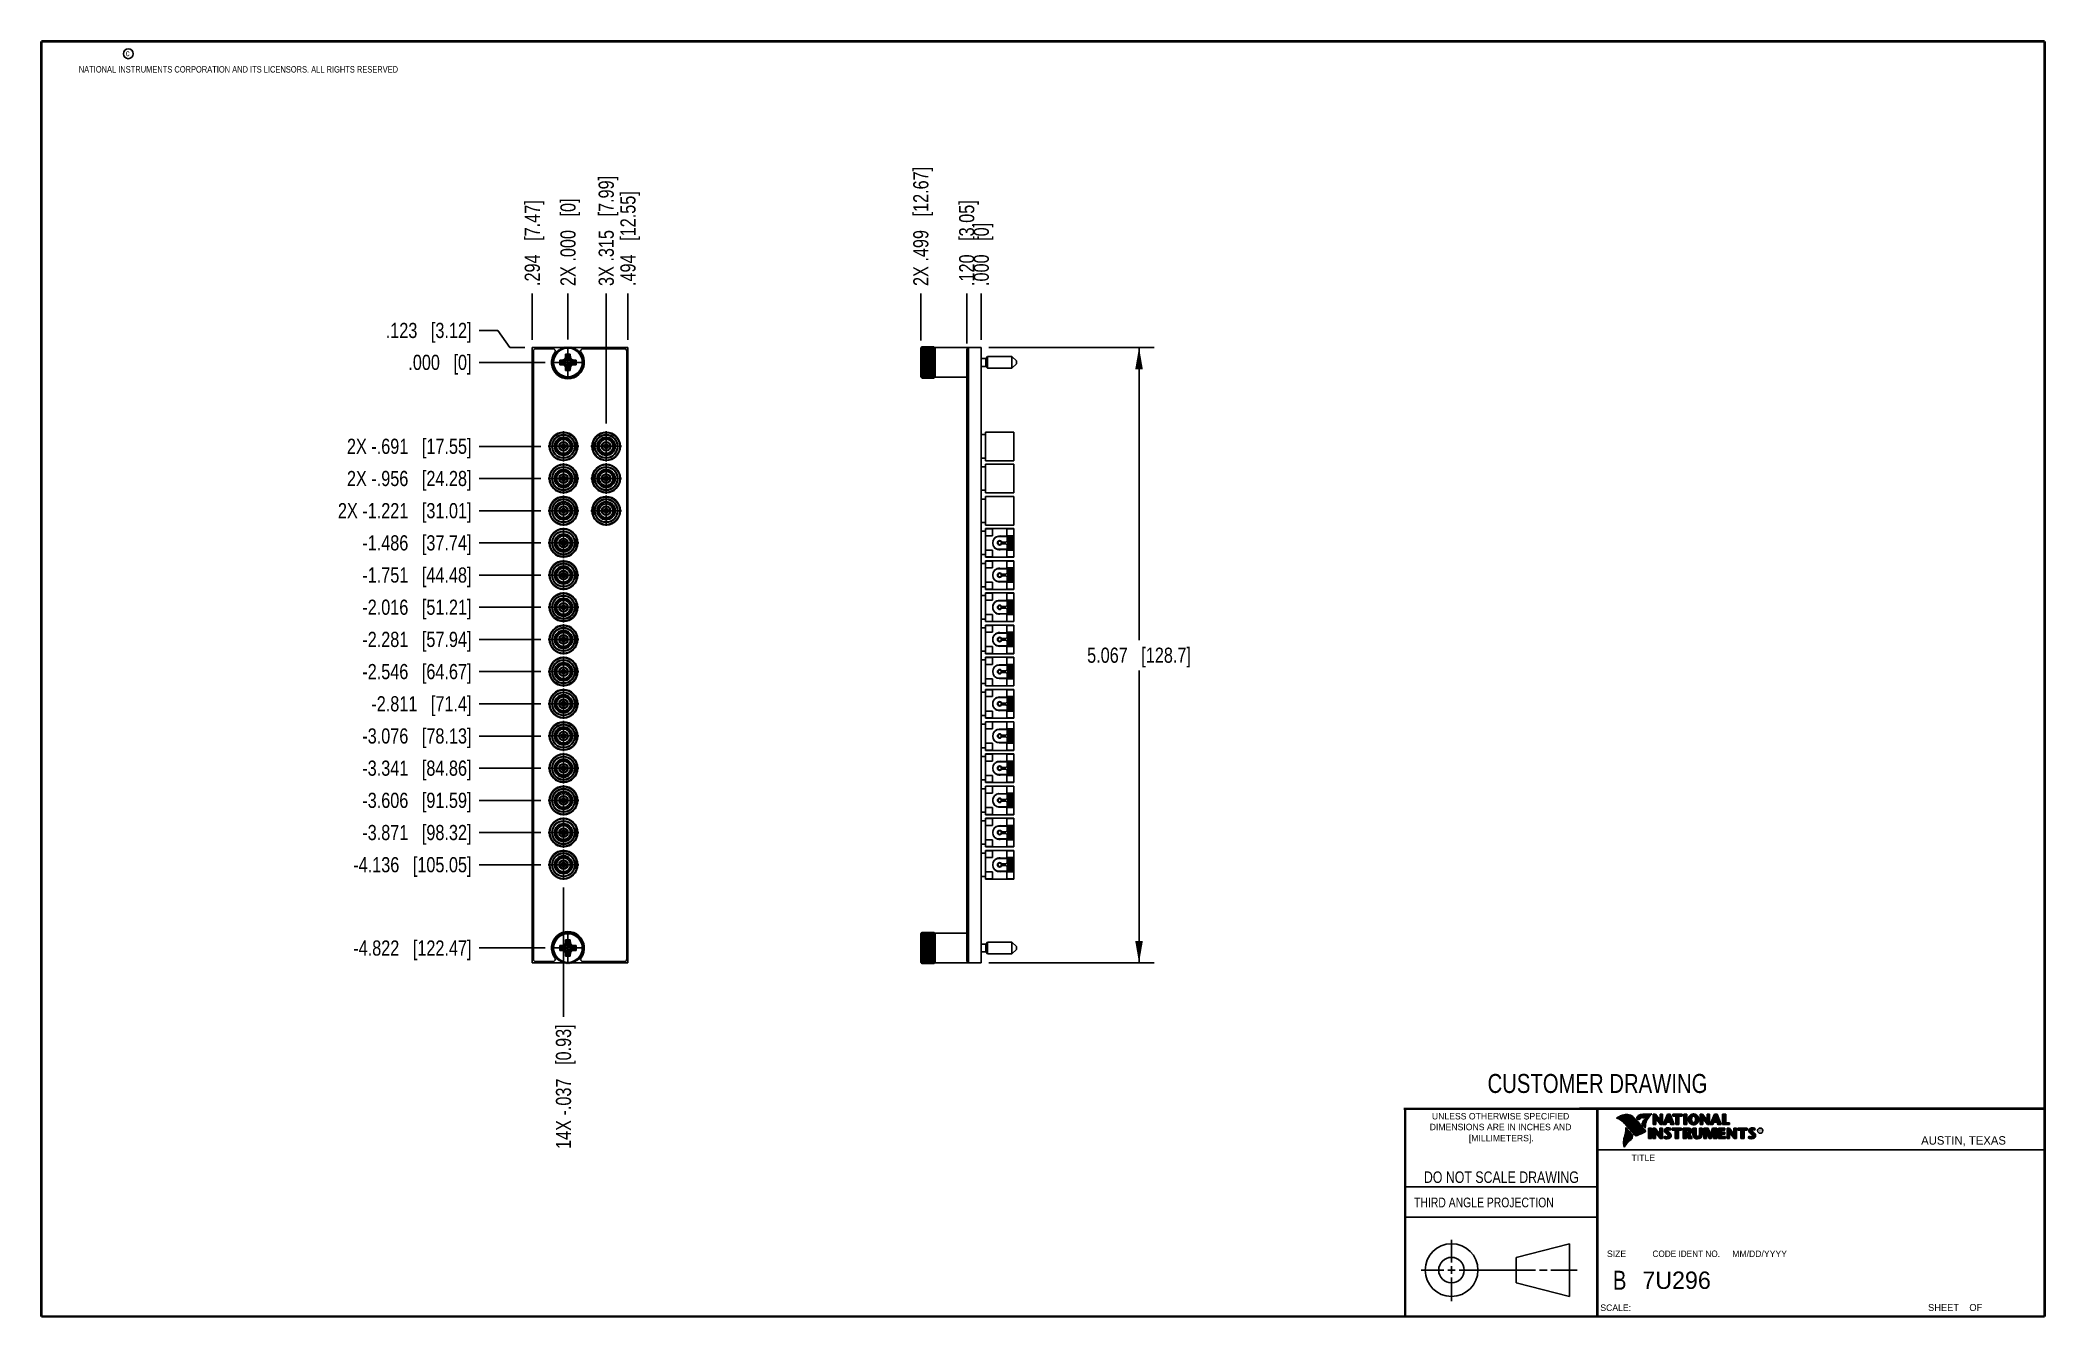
# Model space of a CAD drawing. Header units: inches. Extents: x 0.2 to 16.8, y 0.2 to 10.8.
import ezdxf

# ---------------------------------------------------------------- set-up
doc = ezdxf.new("R2010")
doc.units = ezdxf.units.IN
doc.header["$LTSCALE"] = 0.935
doc.header["$MEASUREMENT"] = 0
doc.linetypes.add('CENTER', pattern=[0.6, 0.375, -0.075, 0.075, -0.075])
doc.layers.get('0').update_dxf_attribs({"linetype": 'CONTINUOUS'})
doc.layers.add('02___PRT_ALL_AXES', color=7, linetype='CONTINUOUS')
doc.layers.add('DIMENSIONS', color=7, linetype='CONTINUOUS')
doc.styles.get("Standard").update_dxf_attribs({"font": 'txt', "width": 0.8})
doc.styles.add('TEXTSTYLE_2', font='txt')
doc.styles.add('TEXTSTYLE_3', font='txt', dxfattribs={"width": 0.95})
doc.dimstyles.new('DIMSTYLE_1', dxfattribs={"dimtxt": 0.125, "dimasz": 0.18, "dimexe": 0.18, "dimexo": 0.0625, "dimgap": 0.09, "dimtad": 0, "dimtih": 1, "dimtoh": 1, "dimdec": 3, "dimzin": 4, "dimdsep": 46, "dimtxsty": 'STANDARD', "dimblk": '_FILLED', "dimblk1": '_FILLED', "dimblk2": '_FILLED', "dimcen": 0.09, "dimadec": 0, "dimazin": 0, "dimtp": 0.01, "dimtm": 0.01, "dimtfac": 1, "dimtdec": 3, "dimtofl": 0, "dimtmove": 0, "dimatfit": 3, "dimldrblk": '_FILLED', "dimfxl": 1, "dimtolj": 1, "dimtzin": 4, "dimarcsym": 0})
doc.dimstyles.new('DIMSTYLE_2', dxfattribs={"dimtxt": 0.125, "dimasz": 0.18, "dimexe": 0.18, "dimexo": 0.0625, "dimgap": 0.09, "dimtad": 0, "dimtih": 1, "dimtoh": 1, "dimdec": 3, "dimzin": 4, "dimdsep": 46, "dimtxsty": 'STANDARD', "dimblk": '_FILLED', "dimblk1": '_FILLED', "dimblk2": '_FILLED', "dimcen": 0.09, "dimadec": 0, "dimazin": 0, "dimtp": 0.01, "dimtm": 0.01, "dimtfac": 1, "dimtdec": 3, "dimtofl": 0, "dimtmove": 0, "dimatfit": 3, "dimldrblk": '_FILLED', "dimfxl": 1, "dimtolj": 1, "dimtzin": 4, "dimarcsym": 0})

msp = doc.modelspace()

# ---------------------------------------------------------------- texts
at = {"color": 2, "linetype": 'CONTINUOUS', "attachment_point": 1, "line_spacing_factor": 0.9}
for s, insert, char_height, width in [('c', (0.946, 10.6893), 0.053, 0.0424), ('NATIONAL INSTRUMENTS CORPORATION AND ITS LICENSORS. ALL RIGHTS RESERVED', (0.5583, 10.5546), 0.053, 3.0104), ('THIRD ANGLE PROJECTION', (11.5564, 1.2384), 0.08, 1.408)]:
    msp.add_mtext(s, dxfattribs=dict(at, insert=insert, char_height=char_height, width=width))
at = {"color": 7, "linetype": 'CONTINUOUS', "attachment_point": 2, "line_spacing_factor": 0.9}
for s, insert, char_height, width in [('CUSTOMER DRAWING', (13.0668, 2.2564), 0.15625, 2), ('DO NOT SCALE DRAWING', (12.2754, 1.4542), 0.095, 1.52), ('B', (13.2497, 0.6361), 0.1562, 0.125)]:
    msp.add_mtext(s, dxfattribs=dict(at, insert=insert, char_height=char_height, width=width))
at = {"color": 2, "linetype": 'CONTINUOUS', "line_spacing_factor": 0.9}
for s, insert, char_height, width, attachment_point, style in [('DIMENSIONS ARE IN INCHES AND', (12.2688, 1.8465), 0.053254, 1.491112, 2, 'TEXTSTYLE_2'), ('UNLESS OTHERWISE SPECIFIED', (12.2688, 1.9352), 0.053254, 1.384604, 2, 'TEXTSTYLE_2'), ('[MILLIMETERS].', (12.2746, 1.7548), 0.053254, 0.745556, 2, 'TEXTSTYLE_2'), ('R', (14.3971, 1.8), 0.0217, 0.021738, 1, 'TEXTSTYLE_2'), ('AUSTIN, TEXAS', (15.7327, 1.7441), 0.069617, 0.905021, 1, 'TEXTSTYLE_2'), ('TITLE', (13.3474, 1.593), 0.05325, 0.26627, 1, 'TEXTSTYLE_2'), ('SIZE', (13.1451, 0.8027), 0.05325, 0.213016, 1, 'TEXTSTYLE_2'), ('CODE IDENT NO.', (13.7978, 0.8027), 0.053254, 0.708278, 2, 'TEXTSTYLE_3'), ('MM/DD/YYYY', (14.1765, 0.8027), 0.05325, 0.53254, 1, 'TEXTSTYLE_2'), ('SCALE:', (13.0904, 0.3585), 0.05325, 0.319524, 1, 'TEXTSTYLE_2'), ('SHEET    OF', (15.7892, 0.3625), 0.057262, 0.629882, 1, 'TEXTSTYLE_2')]:
    msp.add_mtext(s, dxfattribs=dict(at, insert=insert, char_height=char_height, width=width, attachment_point=attachment_point, style=style))
at = {"color": 7, "linetype": 'CONTINUOUS', "insert": (13.4363, 0.6298), "char_height": 0.14316, "width": 0.715775, "attachment_point": 1, "line_spacing_factor": 0.9, "style": 'TEXTSTYLE_2'}
msp.add_mtext('7U296', dxfattribs=at)

# ---------------------------------------------------------------- blocks, each defined once
blk = doc.blocks.new('*D0')
at = {"layer": 'DIMENSIONS', "color": 2, "linetype": 'CONTINUOUS'}
for p, q in [((4.01, 8.379), (3.856, 8.379)), ((4.109, 8.238), (4.01, 8.379)), ((4.231, 8.238), (4.109, 8.238))]:
    blk.add_line(p, q, dxfattribs=at)
at = {"layer": 'DIMENSIONS', "color": 2, "linetype": 'CONTINUOUS', "insert": (3.793, 8.441), "char_height": 0.125, "width": 1.125, "attachment_point": 3, "line_spacing_factor": 0.9}
blk.add_mtext('.123{\\Ftxt.shx;\\W1.000000;\\H0.125000; }[3.12]', dxfattribs=at)
blk = doc.blocks.new('_FILLED')
at = {"color": 0, "linetype": 'BYBLOCK'}
blk.add_solid([(0, 0), (-1, 0.174), (-1, -0.174)], dxfattribs=at)
blk = doc.blocks.new('*D1')
at = {"layer": 'DIMENSIONS', "color": 2, "linetype": 'CONTINUOUS'}
blk.add_line((4.4, 8.115), (3.856, 8.115), dxfattribs=at)
at = {"layer": 'DIMENSIONS', "color": 2, "linetype": 'CONTINUOUS', "insert": (3.793, 8.178), "char_height": 0.125, "width": 0.825, "attachment_point": 3, "line_spacing_factor": 0.9}
blk.add_mtext('.000{\\Ftxt.shx;\\W1.000000;\\H0.125000; }[0]', dxfattribs=at)
blk = doc.blocks.new('*D2')
at = {"layer": 'DIMENSIONS', "color": 2, "linetype": 'CONTINUOUS'}
blk.add_line((4.363, 7.424), (3.856, 7.424), dxfattribs=at)
at = {"layer": 'DIMENSIONS', "color": 2, "linetype": 'CONTINUOUS', "insert": (3.793, 7.487), "char_height": 0.125, "width": 1.625, "attachment_point": 3, "line_spacing_factor": 0.9}
blk.add_mtext('2X -.691{\\Ftxt.shx;\\W1.000000;\\H0.125000; }[17.55]', dxfattribs=at)
blk = doc.blocks.new('*D3')
at = {"layer": 'DIMENSIONS', "color": 2, "linetype": 'CONTINUOUS'}
blk.add_line((4.363, 7.159), (3.856, 7.159), dxfattribs=at)
at = {"layer": 'DIMENSIONS', "color": 2, "linetype": 'CONTINUOUS', "insert": (3.793, 7.222), "char_height": 0.125, "width": 1.625, "attachment_point": 3, "line_spacing_factor": 0.9}
blk.add_mtext('2X -.956{\\Ftxt.shx;\\W1.000000;\\H0.125000; }[24.28]', dxfattribs=at)
blk = doc.blocks.new('*D4')
at = {"layer": 'DIMENSIONS', "color": 2, "linetype": 'CONTINUOUS'}
blk.add_line((4.363, 6.894), (3.856, 6.894), dxfattribs=at)
at = {"layer": 'DIMENSIONS', "color": 2, "linetype": 'CONTINUOUS', "insert": (3.793, 6.957), "char_height": 0.125, "width": 1.725, "attachment_point": 3, "line_spacing_factor": 0.9}
blk.add_mtext('2X -1.221{\\Ftxt.shx;\\W1.000000;\\H0.125000; }[31.01]', dxfattribs=at)
blk = doc.blocks.new('*D5')
at = {"layer": 'DIMENSIONS', "color": 2, "linetype": 'CONTINUOUS'}
blk.add_line((4.363, 6.629), (3.856, 6.629), dxfattribs=at)
at = {"layer": 'DIMENSIONS', "color": 2, "linetype": 'CONTINUOUS', "insert": (3.793, 6.692), "char_height": 0.125, "width": 1.425, "attachment_point": 3, "line_spacing_factor": 0.9}
blk.add_mtext('-1.486{\\Ftxt.shx;\\W1.000000;\\H0.125000; }[37.74]', dxfattribs=at)
blk = doc.blocks.new('*D6')
at = {"layer": 'DIMENSIONS', "color": 2, "linetype": 'CONTINUOUS'}
blk.add_line((4.363, 6.364), (3.856, 6.364), dxfattribs=at)
at = {"layer": 'DIMENSIONS', "color": 2, "linetype": 'CONTINUOUS', "insert": (3.793, 6.427), "char_height": 0.125, "width": 1.425, "attachment_point": 3, "line_spacing_factor": 0.9}
blk.add_mtext('-1.751{\\Ftxt.shx;\\W1.000000;\\H0.125000; }[44.48]', dxfattribs=at)
blk = doc.blocks.new('*D7')
at = {"layer": 'DIMENSIONS', "color": 2, "linetype": 'CONTINUOUS'}
blk.add_line((4.363, 6.099), (3.856, 6.099), dxfattribs=at)
at = {"layer": 'DIMENSIONS', "color": 2, "linetype": 'CONTINUOUS', "insert": (3.793, 6.162), "char_height": 0.125, "width": 1.425, "attachment_point": 3, "line_spacing_factor": 0.9}
blk.add_mtext('-2.016{\\Ftxt.shx;\\W1.000000;\\H0.125000; }[51.21]', dxfattribs=at)
blk = doc.blocks.new('*D8')
at = {"layer": 'DIMENSIONS', "color": 2, "linetype": 'CONTINUOUS'}
blk.add_line((4.363, 5.834), (3.856, 5.834), dxfattribs=at)
at = {"layer": 'DIMENSIONS', "color": 2, "linetype": 'CONTINUOUS', "insert": (3.793, 5.897), "char_height": 0.125, "width": 1.425, "attachment_point": 3, "line_spacing_factor": 0.9}
blk.add_mtext('-2.281{\\Ftxt.shx;\\W1.000000;\\H0.125000; }[57.94]', dxfattribs=at)
blk = doc.blocks.new('*D9')
at = {"layer": 'DIMENSIONS', "color": 2, "linetype": 'CONTINUOUS'}
blk.add_line((4.363, 5.569), (3.856, 5.569), dxfattribs=at)
at = {"layer": 'DIMENSIONS', "color": 2, "linetype": 'CONTINUOUS', "insert": (3.793, 5.632), "char_height": 0.125, "width": 1.425, "attachment_point": 3, "line_spacing_factor": 0.9}
blk.add_mtext('-2.546{\\Ftxt.shx;\\W1.000000;\\H0.125000; }[64.67]', dxfattribs=at)
blk = doc.blocks.new('*D10')
at = {"layer": 'DIMENSIONS', "color": 2, "linetype": 'CONTINUOUS'}
blk.add_line((4.363, 5.304), (3.856, 5.304), dxfattribs=at)
at = {"layer": 'DIMENSIONS', "color": 2, "linetype": 'CONTINUOUS', "insert": (3.793, 5.367), "char_height": 0.125, "width": 1.325, "attachment_point": 3, "line_spacing_factor": 0.9}
blk.add_mtext('-2.811{\\Ftxt.shx;\\W1.000000;\\H0.125000; }[71.4]', dxfattribs=at)
blk = doc.blocks.new('*D11')
at = {"layer": 'DIMENSIONS', "color": 2, "linetype": 'CONTINUOUS'}
blk.add_line((4.363, 5.039), (3.856, 5.039), dxfattribs=at)
at = {"layer": 'DIMENSIONS', "color": 2, "linetype": 'CONTINUOUS', "insert": (3.793, 5.102), "char_height": 0.125, "width": 1.425, "attachment_point": 3, "line_spacing_factor": 0.9}
blk.add_mtext('-3.076{\\Ftxt.shx;\\W1.000000;\\H0.125000; }[78.13]', dxfattribs=at)
blk = doc.blocks.new('*D12')
at = {"layer": 'DIMENSIONS', "color": 2, "linetype": 'CONTINUOUS'}
blk.add_line((4.363, 4.774), (3.856, 4.774), dxfattribs=at)
at = {"layer": 'DIMENSIONS', "color": 2, "linetype": 'CONTINUOUS', "insert": (3.793, 4.837), "char_height": 0.125, "width": 1.425, "attachment_point": 3, "line_spacing_factor": 0.9}
blk.add_mtext('-3.341{\\Ftxt.shx;\\W1.000000;\\H0.125000; }[84.86]', dxfattribs=at)
blk = doc.blocks.new('*D13')
at = {"layer": 'DIMENSIONS', "color": 2, "linetype": 'CONTINUOUS'}
blk.add_line((4.363, 4.509), (3.856, 4.509), dxfattribs=at)
at = {"layer": 'DIMENSIONS', "color": 2, "linetype": 'CONTINUOUS', "insert": (3.793, 4.572), "char_height": 0.125, "width": 1.425, "attachment_point": 3, "line_spacing_factor": 0.9}
blk.add_mtext('-3.606{\\Ftxt.shx;\\W1.000000;\\H0.125000; }[91.59]', dxfattribs=at)
blk = doc.blocks.new('*D14')
at = {"layer": 'DIMENSIONS', "color": 2, "linetype": 'CONTINUOUS'}
blk.add_line((4.363, 4.244), (3.856, 4.244), dxfattribs=at)
at = {"layer": 'DIMENSIONS', "color": 2, "linetype": 'CONTINUOUS', "insert": (3.793, 4.307), "char_height": 0.125, "width": 1.425, "attachment_point": 3, "line_spacing_factor": 0.9}
blk.add_mtext('-3.871{\\Ftxt.shx;\\W1.000000;\\H0.125000; }[98.32]', dxfattribs=at)
blk = doc.blocks.new('*D15')
at = {"layer": 'DIMENSIONS', "color": 2, "linetype": 'CONTINUOUS'}
blk.add_line((4.363, 3.979), (3.856, 3.979), dxfattribs=at)
at = {"layer": 'DIMENSIONS', "color": 2, "linetype": 'CONTINUOUS', "insert": (3.793, 4.042), "char_height": 0.125, "width": 1.525, "attachment_point": 3, "line_spacing_factor": 0.9}
blk.add_mtext('-4.136{\\Ftxt.shx;\\W1.000000;\\H0.125000; }[105.05]', dxfattribs=at)
blk = doc.blocks.new('*D16')
at = {"layer": 'DIMENSIONS', "color": 2, "linetype": 'CONTINUOUS'}
blk.add_line((4.4, 3.294), (3.856, 3.294), dxfattribs=at)
at = {"layer": 'DIMENSIONS', "color": 2, "linetype": 'CONTINUOUS', "insert": (3.793, 3.356), "char_height": 0.125, "width": 1.525, "attachment_point": 3, "line_spacing_factor": 0.9}
blk.add_mtext('-4.822{\\Ftxt.shx;\\W1.000000;\\H0.125000; }[122.47]', dxfattribs=at)
blk = doc.blocks.new('*D17')
at = {"layer": 'DIMENSIONS', "color": 2, "linetype": 'CONTINUOUS'}
blk.add_line((5.081, 8.3), (5.081, 8.682), dxfattribs=at)
at = {"layer": 'DIMENSIONS', "color": 2, "linetype": 'CONTINUOUS', "insert": (5.019, 8.744), "char_height": 0.125, "width": 1.225, "attachment_point": 1, "rotation": 90, "line_spacing_factor": 0.9}
blk.add_mtext('.494{\\Ftxt.shx;\\W1.000000;\\H0.125000; }[12.55]', dxfattribs=at)
blk = doc.blocks.new('*D18')
at = {"layer": 'DIMENSIONS', "color": 2, "linetype": 'CONTINUOUS'}
blk.add_line((4.587, 8.303), (4.587, 8.682), dxfattribs=at)
at = {"layer": 'DIMENSIONS', "color": 2, "linetype": 'CONTINUOUS', "insert": (4.525, 8.744), "char_height": 0.125, "width": 1.125, "attachment_point": 1, "rotation": 90, "line_spacing_factor": 0.9}
blk.add_mtext('2X .000{\\Ftxt.shx;\\W1.000000;\\H0.125000; }[0]', dxfattribs=at)
blk = doc.blocks.new('*D19')
at = {"layer": 'DIMENSIONS', "color": 2, "linetype": 'CONTINUOUS'}
blk.add_line((4.902, 7.612), (4.902, 8.682), dxfattribs=at)
at = {"layer": 'DIMENSIONS', "color": 2, "linetype": 'CONTINUOUS', "insert": (4.84, 8.744), "char_height": 0.125, "width": 1.425, "attachment_point": 1, "rotation": 90, "line_spacing_factor": 0.9}
blk.add_mtext('3X .315{\\Ftxt.shx;\\W1.000000;\\H0.125000; }[7.99]', dxfattribs=at)
blk = doc.blocks.new('*D20')
at = {"layer": 'DIMENSIONS', "color": 2, "linetype": 'CONTINUOUS'}
blk.add_line((4.293, 8.3), (4.293, 8.682), dxfattribs=at)
at = {"layer": 'DIMENSIONS', "color": 2, "linetype": 'CONTINUOUS', "insert": (4.231, 8.744), "char_height": 0.125, "width": 1.125, "attachment_point": 1, "rotation": 90, "line_spacing_factor": 0.9}
blk.add_mtext('.294{\\Ftxt.shx;\\W1.000000;\\H0.125000; }[7.47]', dxfattribs=at)
blk = doc.blocks.new('*D21')
at = {"layer": 'DIMENSIONS', "color": 2, "linetype": 'CONTINUOUS'}
blk.add_line((4.551, 3.792), (4.551, 2.727), dxfattribs=at)
at = {"layer": 'DIMENSIONS', "color": 2, "linetype": 'CONTINUOUS', "insert": (4.488, 2.665), "char_height": 0.125, "width": 1.625, "attachment_point": 3, "rotation": 90, "line_spacing_factor": 0.9}
blk.add_mtext('14X -.037{\\Ftxt.shx;\\W1.000000;\\H0.125000; }[0.93]', dxfattribs=at)
blk = doc.blocks.new('*D22')
at = {"layer": 'DIMENSIONS', "color": 2, "linetype": 'CONTINUOUS'}
blk.add_line((7.872, 8.271), (7.872, 8.682), dxfattribs=at)
at = {"layer": 'DIMENSIONS', "color": 2, "linetype": 'CONTINUOUS', "insert": (7.809, 8.744), "char_height": 0.125, "width": 1.125, "attachment_point": 1, "rotation": 90, "line_spacing_factor": 0.9}
blk.add_mtext('.120{\\Ftxt.shx;\\W1.000000;\\H0.125000; }[3.05]', dxfattribs=at)
blk = doc.blocks.new('*D23')
at = {"layer": 'DIMENSIONS', "color": 2, "linetype": 'CONTINUOUS'}
blk.add_line((7.992, 8.3), (7.992, 8.682), dxfattribs=at)
at = {"layer": 'DIMENSIONS', "color": 2, "linetype": 'CONTINUOUS', "insert": (7.929, 8.744), "char_height": 0.125, "width": 0.825, "attachment_point": 1, "rotation": 90, "line_spacing_factor": 0.9}
blk.add_mtext('.000{\\Ftxt.shx;\\W1.000000;\\H0.125000; }[0]', dxfattribs=at)
blk = doc.blocks.new('*D24')
at = {"layer": 'DIMENSIONS', "color": 2, "linetype": 'CONTINUOUS'}
blk.add_line((7.493, 8.296), (7.493, 8.682), dxfattribs=at)
at = {"layer": 'DIMENSIONS', "color": 2, "linetype": 'CONTINUOUS', "insert": (7.431, 8.744), "char_height": 0.125, "width": 1.525, "attachment_point": 1, "rotation": 90, "line_spacing_factor": 0.9}
blk.add_mtext('2X .499{\\Ftxt.shx;\\W1.000000;\\H0.125000; }[12.67]', dxfattribs=at)
blk = doc.blocks.new('*D25')
at = {"layer": 'DIMENSIONS', "color": 2, "linetype": 'CONTINUOUS'}
for p, q in [((8.054, 8.238), (9.416, 8.238)), ((9.291, 8.238), (9.291, 5.829)), ((9.291, 3.171), (9.291, 5.579)), ((8.054, 3.171), (9.416, 3.171))]:
    blk.add_line(p, q, dxfattribs=at)
at = {"layer": 'DIMENSIONS', "color": 2, "linetype": 'CONTINUOUS', "xscale": 0.18, "yscale": 0.18, "zscale": 0.18}
for p, rotation in [((9.291, 8.238), 90), ((9.291, 3.171), 270)]:
    blk.add_blockref('_FILLED', p, dxfattribs=dict(at, rotation=rotation))
at = {"layer": 'DIMENSIONS', "color": 2, "linetype": 'CONTINUOUS', "insert": (9.291, 5.767), "char_height": 0.125, "width": 1.325, "attachment_point": 2, "line_spacing_factor": 0.9}
blk.add_mtext('5.067{\\Ftxt.shx;\\W1.000000;\\H0.125000; }[128.7]', dxfattribs=at)

# ---------------------------------------------------------------- dimensions: what is measured, and where the dimension line sits
at = {"layer": 'DIMENSIONS', "color": 2, "linetype": 'CONTINUOUS'}
for feature_location, offset, dtype, origin, text, picture, middle in [((7.4931, 8.296), (0, 0.3856), 1, (7.9919, 8.2335), '2X <>', '*D24', (7.4931, 9.5066)), ((4.902, 7.6118), (0, 1.0699), 1, (4.5874, 7.5493), '3X <>', '*D19', (4.902, 9.4566)), ((4.5874419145, 8.302752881), (0, 0.378890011), 1, (4.5874419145, 8.240252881), '2X <>', '*D18', (4.5874419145, 9.306642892)), ((4.3632, 6.8942), (-0.5073, 0), 0, (4.4257, 8.1152), '2X -<>', '*D4', (2.6809, 6.8942)), ((4.3632, 7.4242), (-0.5073, 0), 0, (4.4257, 8.1152), '2X -<>', '*D2', (2.7309, 7.4242)), ((4.3632, 7.1592), (-0.5073, 0), 0, (4.4257, 8.1152), '2X -<>', '*D3', (2.7309, 7.1592)), ((4.3632, 3.9792), (-0.5073, 0), 0, (4.4257, 8.1152), '-<>', '*D15', (2.7809, 3.9792)), ((4.3999169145, 3.293652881), (-0.543975, 0), 0, (4.4624169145, 8.115152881), '-<>', '*D16', (2.7809419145, 3.293652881)), ((4.3632, 6.6292), (-0.5073, 0), 0, (4.4257, 8.1152), '-<>', '*D5', (2.8309, 6.6292)), ((4.3632, 6.3642), (-0.5073, 0), 0, (4.4257, 8.1152), '-<>', '*D6', (2.8309, 6.3642)), ((4.3632, 6.0992), (-0.5073, 0), 0, (4.4257, 8.1152), '-<>', '*D7', (2.8309, 6.0992)), ((4.3632, 5.8342), (-0.5073, 0), 0, (4.4257, 8.1152), '-<>', '*D8', (2.8309, 5.8342)), ((4.3632, 5.5692), (-0.5073, 0), 0, (4.4257, 8.1152), '-<>', '*D9', (2.8309, 5.5692)), ((4.3632, 5.0392), (-0.5073, 0), 0, (4.4257, 8.1152), '-<>', '*D11', (2.8309, 5.0392)), ((4.3632, 4.7742), (-0.5073, 0), 0, (4.4257, 8.1152), '-<>', '*D12', (2.8309, 4.7742)), ((4.3632, 4.5092), (-0.5073, 0), 0, (4.4257, 8.1152), '-<>', '*D13', (2.8309, 4.5092)), ((4.3632, 4.2442), (-0.5073, 0), 0, (4.4257, 8.1152), '-<>', '*D14', (2.8309, 4.2442)), ((4.3632, 5.3042), (-0.5073, 0), 0, (4.4257, 8.1152), '-<>', '*D10', (2.8809, 5.3042)), ((4.5508, 3.7916), (0, -1.0644), 1, (4.5874, 3.8541), '14X -<>', '*D21', (4.6852, 1.584))]:
    dim = msp.add_ordinate_dim(feature_location=feature_location, offset=offset, dtype=dtype, origin=origin, text=text, dimstyle='DIMSTYLE_1', dxfattribs=at)
    dim.commit()
    dim.dimension.update_dxf_attribs({"geometry": picture, "text_midpoint": middle})
for feature_location, offset, dtype, origin, picture, middle in [((5.0814, 8.3004), (0, 0.3812), 1, (4.5874, 8.2403), '*D17', (5.0814, 9.3566)), ((4.2934, 8.3004), (0, 0.3812), 1, (4.5874, 8.2379), '*D20', (4.2934, 9.3066)), ((7.8719, 8.2707), (0, 0.411), 1, (7.9919, 8.2379), '*D22', (7.8719, 9.3066)), ((7.9919304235, 8.300402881), (0, 0.381240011), 1, (7.9919304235, 8.237902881), '*D23', (7.9919304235, 9.156642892)), ((4.2309, 8.2379), (-0.375, 0.1408), 0, (4.4623, 8.1152), '*D0', (2.9809, 8.3787)), ((4.3998419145, 8.115152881), (-0.5439, 0), 0, (4.4623419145, 8.115152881), '*D1', (3.1309419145, 8.115152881))]:
    dim = msp.add_ordinate_dim(feature_location=feature_location, offset=offset, dtype=dtype, origin=origin, dimstyle='DIMSTYLE_1', dxfattribs=at)
    dim.commit()
    dim.dimension.update_dxf_attribs({"geometry": picture, "text_midpoint": middle})
dim = msp.add_linear_dim(base=(9.291, 3.1709), p1=(8.0544, 8.2379), p2=(8.0544, 3.1709), angle=270, dimstyle='DIMSTYLE_2', dxfattribs=at)
dim.commit()
dim.dimension.update_dxf_attribs({"geometry": '*D25', "text_midpoint": (9.141, 5.7044), "dimtype": 160})

# ---------------------------------------------------------------- linework, layer by layer
at = {"color": 7, "linetype": 'CONTINUOUS'}
for p, q in [((4.2934, 3.1709), (4.2934, 8.2379)), ((4.2934, 8.2379), (4.5531, 8.2379)), ((4.3034, 3.2012), (4.3034, 8.2082)), ((4.3234, 8.2282), (4.4634, 8.2282)), ((4.4587, 8.1154), (4.4666, 8.1233)), ((4.4666, 8.1075), (4.4587, 8.1154)), ((4.4598, 8.1322), (4.4687, 8.139)), ((4.4666, 8.1233), (4.4598, 8.1322)), ((4.4598, 8.0986), (4.4666, 8.1075)), ((4.4687, 8.0918), (4.4598, 8.0986)), ((4.4631, 8.1487), (4.4728, 8.1543)), ((4.4687, 8.139), (4.4631, 8.1487)), ((4.4685, 8.1647), (4.4788, 8.169)), ((4.4728, 8.1543), (4.4685, 8.1647)), ((4.4759, 8.1798), (4.4868, 8.1827)), ((4.4788, 8.169), (4.4759, 8.1798)), ((4.4853, 8.1938), (4.4964, 8.1952)), ((4.4868, 8.1827), (4.4853, 8.1938)), ((4.4964, 8.1952), (4.4964, 8.2064)), ((4.4964, 8.2064), (4.5076, 8.2064)), ((4.5076, 8.2064), (4.5091, 8.2175)), ((4.5091, 8.2175), (4.5202, 8.2161)), ((4.5202, 8.2161), (4.5231, 8.2269)), ((4.5212, 8.1348), (4.5302, 8.126)), ((4.5212, 8.096), (4.5302, 8.1048)), ((4.5231, 8.2269), (4.5339, 8.224)), ((4.5639, 8.1233), (4.5321, 8.125)), ((4.5321, 8.1058), (4.5639, 8.1075)), ((4.5339, 8.224), (4.5382, 8.2343)), ((4.5382, 8.2343), (4.5485, 8.2301)), ((4.5474, 8.1353), (4.5496, 8.1254)), ((4.5474, 8.0956), (4.5496, 8.1054)), ((4.5485, 8.2301), (4.5541, 8.2398)), ((4.5497, 8.1253), (4.5496, 8.1254)), ((4.5496, 8.1054), (4.5497, 8.1055)), ((4.5497, 8.1253), (4.5679, 8.1233)), ((4.5497, 8.1055), (4.5679, 8.1075)), ((4.5541, 8.2398), (4.5638, 8.2342)), ((4.5573, 8.2379), (4.5667, 8.2379)), ((4.5614, 8.1415), (4.5689, 8.134)), ((4.5614, 8.0893), (4.5689, 8.0968)), ((4.5638, 8.2342), (4.5706, 8.243)), ((4.5639, 8.1075), (4.5639, 8.1233)), ((4.5639, 8.1233), (4.5679, 8.1233)), ((4.5679, 8.1075), (4.5639, 8.1075)), ((4.5676, 8.1554), (4.5775, 8.1533)), ((4.5679, 8.1233), (4.5759, 8.1269)), ((4.5759, 8.1039), (4.5679, 8.1075)), ((4.5681, 8.1817), (4.5769, 8.1727)), ((4.5689, 8.134), (4.5759, 8.1269)), ((4.5689, 8.0968), (4.5759, 8.1039)), ((4.5706, 8.243), (4.5795, 8.2362)), ((4.5759, 8.1269), (4.5795, 8.135)), ((4.5795, 8.0958), (4.5759, 8.1039)), ((4.5773, 8.2379), (4.5812, 8.2379)), ((4.5775, 8.1533), (4.5775, 8.1531)), ((4.5775, 8.1531), (4.5795, 8.135)), ((4.5775, 8.0777), (4.5795, 8.0958)), ((4.5779, 8.1707), (4.5796, 8.1389)), ((4.5795, 8.2362), (4.5874, 8.2441)), ((4.5795, 8.135), (4.5796, 8.1389)), ((4.5796, 8.0919), (4.5795, 8.0958)), ((4.5796, 8.1389), (4.5953, 8.1389)), ((4.5874, 8.2441), (4.5954, 8.2362)), ((4.5937, 8.2379), (4.5975, 8.2379)), ((4.597, 8.1707), (4.5953, 8.1389)), ((4.5953, 8.1389), (4.5954, 8.135)), ((4.5953, 8.0919), (4.5954, 8.0958)), ((4.5954, 8.2362), (4.6042, 8.243)), ((4.5973, 8.1531), (4.5954, 8.135)), ((4.5954, 8.135), (4.599, 8.1269)), ((4.599, 8.1039), (4.5954, 8.0958)), ((4.5973, 8.0777), (4.5954, 8.0958)), ((4.5973, 8.1531), (4.5974, 8.1533)), ((4.6073, 8.1554), (4.5974, 8.1533)), ((4.6068, 8.1817), (4.598, 8.1727)), ((4.606, 8.134), (4.599, 8.1269)), ((4.599, 8.1269), (4.607, 8.1233)), ((4.607, 8.1075), (4.599, 8.1039)), ((4.606, 8.0968), (4.599, 8.1039)), ((4.6042, 8.243), (4.6111, 8.2342)), ((4.6135, 8.1415), (4.606, 8.134)), ((4.6135, 8.0893), (4.606, 8.0968)), ((4.6251, 8.1253), (4.607, 8.1233)), ((4.607, 8.1233), (4.611, 8.1233)), ((4.611, 8.1075), (4.607, 8.1075)), ((4.6251, 8.1055), (4.607, 8.1075)), ((4.6082, 8.2379), (4.6176, 8.2379)), ((4.6427, 8.125), (4.611, 8.1233)), ((4.611, 8.1233), (4.611, 8.1075)), ((4.6427, 8.1058), (4.611, 8.1075)), ((4.6111, 8.2342), (4.6208, 8.2398)), ((4.6208, 8.2398), (4.6264, 8.2301)), ((4.6218, 8.2379), (5.0814, 8.2379)), ((4.6253, 8.1254), (4.6251, 8.1253)), ((4.6251, 8.1055), (4.6253, 8.1054)), ((4.6275, 8.1353), (4.6253, 8.1254)), ((4.6275, 8.0956), (4.6253, 8.1054)), ((4.6264, 8.2301), (4.6367, 8.2343)), ((4.6367, 8.2343), (4.641, 8.224)), ((4.641, 8.224), (4.6518, 8.2269)), ((4.6537, 8.1348), (4.6447, 8.1259)), ((4.6537, 8.096), (4.6447, 8.1048)), ((4.6518, 8.2269), (4.6547, 8.2161)), ((4.6547, 8.2161), (4.6658, 8.2175)), ((4.6658, 8.2175), (4.6673, 8.2064)), ((4.6673, 8.2064), (4.6785, 8.2064)), ((4.6785, 8.2064), (4.6785, 8.1952)), ((4.6785, 8.1952), (4.6896, 8.1938)), ((4.6896, 8.1938), (4.6881, 8.1827)), ((4.6881, 8.1827), (4.6989, 8.1798)), ((4.6989, 8.1798), (4.696, 8.169)), ((4.696, 8.169), (4.7064, 8.1647)), ((4.7064, 8.1647), (4.7021, 8.1543)), ((4.7021, 8.1543), (4.7118, 8.1487)), ((4.7118, 8.1487), (4.7062, 8.139)), ((4.7062, 8.139), (4.7151, 8.1322)), ((4.7151, 8.0986), (4.7062, 8.0918)), ((4.7151, 8.1322), (4.7083, 8.1233)), ((4.7083, 8.1233), (4.7162, 8.1154)), ((4.7162, 8.1154), (4.7083, 8.1075)), ((4.7083, 8.1075), (4.7151, 8.0986)), ((4.7114, 8.2282), (5.0514, 8.2282)), ((5.0714, 8.2082), (5.0714, 3.2012)), ((5.0814, 8.2379), (5.0814, 3.1709)), ((7.5032, 8.2436), (7.4931, 8.2335)), ((7.4931, 7.9973), (7.4931, 8.2335)), ((7.4961, 8.2064), (7.6082, 8.2064)), ((7.4961, 8.1952), (7.6082, 8.1952)), ((7.4961, 8.1827), (7.6082, 8.1827)), ((7.4961, 8.169), (7.6082, 8.169)), ((7.4961, 8.1543), (7.6082, 8.1543)), ((7.4961, 8.139), (7.6082, 8.139)), ((7.4961, 8.1233), (7.6082, 8.1233)), ((7.4961, 8.1075), (7.6082, 8.1075)), ((7.6005, 8.2441), (7.5038, 8.2441)), ((7.5038, 8.243), (7.6005, 8.243)), ((7.5038, 8.2398), (7.6005, 8.2398)), ((7.5038, 8.2343), (7.6005, 8.2343)), ((7.5038, 8.2269), (7.6005, 8.2269)), ((7.5038, 8.2175), (7.6005, 8.2175)), ((7.5038, 8.1938), (7.6005, 8.1938)), ((7.5038, 8.1798), (7.6005, 8.1798)), ((7.5038, 8.1647), (7.6005, 8.1647)), ((7.5038, 8.1487), (7.6005, 8.1487)), ((7.5038, 8.1322), (7.6005, 8.1322)), ((7.5038, 8.1154), (7.6005, 8.1154)), ((7.5038, 8.0986), (7.6005, 8.0986)), ((7.6109, 8.2337), (7.6011, 8.2436)), ((7.6109, 7.9929), (7.6109, 8.2379)), ((7.6109, 8.2379), (7.9919, 8.2379)), ((7.8719, 3.1812), (7.8719, 8.2282)), ((7.8869, 8.2282), (7.8719, 8.2282)), ((7.8869, 8.2082), (7.8719, 8.2082)), ((7.8869, 8.2379), (7.8869, 3.1709)), ((7.9919, 8.2379), (7.9919, 3.1709)), ((8.0281, 8.1481), (7.9919, 8.1481)), ((8.0442, 8.1642), (8.0281, 8.1481)), ((8.0281, 8.1481), (8.0281, 8.0827)), ((8.0442, 8.1642), (8.0442, 8.0666)), ((8.243, 8.1642), (8.0442, 8.1642)), ((8.243, 8.1642), (8.243, 8.0666)), ((8.2804, 8.1268), (8.243, 8.1642)), ((8.243, 8.0666), (8.2804, 8.104)), ((8.2804, 8.1268), (8.2804, 8.104)), ((4.4631, 8.0821), (4.4687, 8.0918)), ((4.4728, 8.0765), (4.4631, 8.0821)), ((4.4685, 8.0661), (4.4728, 8.0765)), ((4.4788, 8.0619), (4.4685, 8.0661)), ((4.4759, 8.051), (4.4788, 8.0619)), ((4.4868, 8.0481), (4.4759, 8.051)), ((4.4853, 8.037), (4.4868, 8.0481)), ((4.4964, 8.0356), (4.4853, 8.037)), ((4.4964, 8.0244), (4.4964, 8.0356)), ((4.5076, 8.0244), (4.4964, 8.0244)), ((4.5091, 8.0133), (4.5076, 8.0244)), ((4.5202, 8.0147), (4.5091, 8.0133)), ((4.5231, 8.0039), (4.5202, 8.0147)), ((4.5339, 8.0068), (4.5231, 8.0039)), ((4.5382, 7.9965), (4.5339, 8.0068)), ((4.5485, 8.0007), (4.5382, 7.9965)), ((4.5541, 7.991), (4.5485, 8.0007)), ((4.5638, 7.9966), (4.5541, 7.991)), ((4.5706, 7.9878), (4.5638, 7.9966)), ((4.5775, 8.0775), (4.5676, 8.0754)), ((4.5769, 8.0581), (4.5681, 8.0492)), ((4.5795, 7.9946), (4.5706, 7.9878)), ((4.5775, 8.0777), (4.5775, 8.0775)), ((4.5796, 8.0919), (4.5779, 8.0601)), ((4.5874, 7.9867), (4.5795, 7.9946)), ((4.5953, 8.0919), (4.5796, 8.0919)), ((4.5954, 7.9946), (4.5874, 7.9867)), ((4.597, 8.0601), (4.5953, 8.0919)), ((4.6042, 7.9878), (4.5954, 7.9946)), ((4.5974, 8.0775), (4.5973, 8.0777)), ((4.6073, 8.0754), (4.5974, 8.0775)), ((4.6068, 8.0492), (4.598, 8.0581)), ((4.6111, 7.9966), (4.6042, 7.9878)), ((4.6208, 7.991), (4.6111, 7.9966)), ((4.6264, 8.0007), (4.6208, 7.991)), ((4.6367, 7.9965), (4.6264, 8.0007)), ((4.641, 8.0068), (4.6367, 7.9965)), ((4.6518, 8.0039), (4.641, 8.0068)), ((4.6547, 8.0147), (4.6518, 8.0039)), ((4.6658, 8.0133), (4.6547, 8.0147)), ((4.6673, 8.0244), (4.6658, 8.0133)), ((4.6785, 8.0244), (4.6673, 8.0244)), ((4.6896, 8.037), (4.6785, 8.0356)), ((4.6785, 8.0356), (4.6785, 8.0244)), ((4.6989, 8.051), (4.6881, 8.0481)), ((4.6881, 8.0481), (4.6896, 8.037)), ((4.7064, 8.0661), (4.696, 8.0619)), ((4.696, 8.0619), (4.6989, 8.051)), ((4.7118, 8.0821), (4.7021, 8.0765)), ((4.7021, 8.0765), (4.7064, 8.0661)), ((4.7062, 8.0918), (4.7118, 8.0821)), ((7.4931, 7.9973), (7.5032, 7.9872)), ((7.4961, 8.0918), (7.6082, 8.0918)), ((7.4961, 8.0765), (7.6082, 8.0765)), ((7.4961, 8.0619), (7.6082, 8.0619)), ((7.4961, 8.0481), (7.6082, 8.0481)), ((7.4961, 8.0356), (7.6082, 8.0356)), ((7.4961, 8.0244), (7.6082, 8.0244)), ((7.5038, 8.0821), (7.6005, 8.0821)), ((7.5038, 8.0661), (7.6005, 8.0661)), ((7.5038, 8.051), (7.6005, 8.051)), ((7.5038, 8.037), (7.6005, 8.037)), ((7.5038, 8.0133), (7.6005, 8.0133)), ((7.5038, 8.0039), (7.6005, 8.0039)), ((7.5038, 7.9965), (7.6005, 7.9965)), ((7.5038, 7.991), (7.6005, 7.991)), ((7.5038, 7.9878), (7.6005, 7.9878)), ((7.5038, 7.9867), (7.6005, 7.9867)), ((7.6011, 7.9872), (7.6109, 7.9971)), ((7.6109, 7.9929), (7.8719, 7.9929)), ((7.9919, 8.0827), (8.0281, 8.0827)), ((8.0281, 8.0827), (8.0442, 8.0666)), ((8.0442, 8.0666), (8.243, 8.0666)), ((4.5483, 7.4347), (4.5483, 7.4422)), ((4.5534, 7.4422), (4.5534, 7.4347)), ((4.6551, 7.3821), (4.6551, 7.4657)), ((4.6591, 7.4542), (4.6591, 7.3936)), ((4.6591, 7.4424), (4.6618, 7.4424)), ((4.7938, 7.4424), (4.7911, 7.4424)), ((4.7938, 7.3936), (4.7938, 7.4542)), ((4.7977, 7.4657), (4.7977, 7.3821)), ((4.8995, 7.4347), (4.8995, 7.4422)), ((4.9046, 7.4422), (4.9046, 7.4347)), ((8.0272, 7.5204), (7.9919, 7.5204)), ((8.0272, 7.3058), (8.0272, 7.542)), ((8.0272, 7.542), (8.2587, 7.542)), ((8.2587, 7.3058), (8.2587, 7.542)), ((4.5325, 7.4265), (4.54, 7.4265)), ((4.5325, 7.4213), (4.54, 7.4213)), ((4.5483, 7.4056), (4.5483, 7.4131)), ((4.5534, 7.4056), (4.5534, 7.4131)), ((4.5616, 7.4265), (4.5691, 7.4265)), ((4.5691, 7.4213), (4.5616, 7.4213)), ((4.6591, 7.4054), (4.6618, 7.4054)), ((4.7938, 7.4054), (4.7911, 7.4054)), ((4.8837, 7.4265), (4.8912, 7.4265)), ((4.8837, 7.4213), (4.8912, 7.4213)), ((4.8995, 7.4056), (4.8995, 7.4131)), ((4.9046, 7.4056), (4.9046, 7.4131)), ((4.9129, 7.4265), (4.9204, 7.4265)), ((4.9204, 7.4213), (4.9129, 7.4213)), ((8.0272, 7.3274), (7.9919, 7.3274)), ((8.0272, 7.3058), (8.2587, 7.3058)), ((8.0272, 7.0408), (8.0272, 7.277)), ((8.0272, 7.277), (8.2587, 7.277)), ((8.2587, 7.0408), (8.2587, 7.277)), ((4.5325, 7.1615), (4.54, 7.1615)), ((4.5325, 7.1563), (4.54, 7.1563)), ((4.5483, 7.1697), (4.5483, 7.1772)), ((4.5483, 7.1406), (4.5483, 7.1481)), ((4.5534, 7.1772), (4.5534, 7.1697)), ((4.5534, 7.1406), (4.5534, 7.1481)), ((4.5616, 7.1615), (4.5691, 7.1615)), ((4.5691, 7.1563), (4.5616, 7.1563)), ((4.6551, 7.1171), (4.6551, 7.2007)), ((4.6591, 7.1892), (4.6591, 7.1286)), ((4.6591, 7.1774), (4.6618, 7.1774)), ((4.6591, 7.1404), (4.6618, 7.1404)), ((4.7938, 7.1774), (4.7911, 7.1774)), ((4.7938, 7.1404), (4.7911, 7.1404)), ((4.7938, 7.1286), (4.7938, 7.1892)), ((4.7977, 7.2007), (4.7977, 7.1171)), ((4.8837, 7.1615), (4.8912, 7.1615)), ((4.8837, 7.1563), (4.8912, 7.1563)), ((4.8995, 7.1697), (4.8995, 7.1772)), ((4.8995, 7.1406), (4.8995, 7.1481)), ((4.9046, 7.1772), (4.9046, 7.1697)), ((4.9046, 7.1406), (4.9046, 7.1481)), ((4.9129, 7.1615), (4.9204, 7.1615)), ((4.9204, 7.1563), (4.9129, 7.1563)), ((8.0272, 7.2554), (7.9919, 7.2554)), ((8.0272, 7.0624), (7.9919, 7.0624)), ((8.0272, 6.9904), (7.9919, 6.9904)), ((8.0272, 7.0408), (8.2587, 7.0408)), ((8.0272, 6.7758), (8.0272, 7.012)), ((8.0272, 7.012), (8.2587, 7.012)), ((8.2587, 6.7758), (8.2587, 7.012)), ((4.5325, 6.8965), (4.54, 6.8965)), ((4.5325, 6.8913), (4.54, 6.8913)), ((4.5483, 6.9047), (4.5483, 6.9122)), ((4.5483, 6.8756), (4.5483, 6.8831)), ((4.5534, 6.9122), (4.5534, 6.9047)), ((4.5534, 6.8756), (4.5534, 6.8831)), ((4.5616, 6.8965), (4.5691, 6.8965)), ((4.5691, 6.8913), (4.5616, 6.8913)), ((4.6551, 6.8521), (4.6551, 6.9357)), ((4.6591, 6.9242), (4.6591, 6.8636)), ((4.6591, 6.9124), (4.6618, 6.9124)), ((4.6591, 6.8754), (4.6618, 6.8754)), ((4.7938, 6.9124), (4.7911, 6.9124)), ((4.7938, 6.8754), (4.7911, 6.8754)), ((4.7938, 6.8636), (4.7938, 6.9242)), ((4.7977, 6.9357), (4.7977, 6.8521)), ((4.8837, 6.8965), (4.8912, 6.8965)), ((4.8837, 6.8913), (4.8912, 6.8913)), ((4.8995, 6.9047), (4.8995, 6.9122)), ((4.8995, 6.8756), (4.8995, 6.8831)), ((4.9046, 6.9122), (4.9046, 6.9047)), ((4.9046, 6.8756), (4.9046, 6.8831)), ((4.9129, 6.8965), (4.9204, 6.8965)), ((4.9204, 6.8913), (4.9129, 6.8913)), ((8.0272, 6.7974), (7.9919, 6.7974)), ((8.0272, 6.7758), (8.2587, 6.7758)), ((4.5325, 6.6315), (4.54, 6.6315)), ((4.5325, 6.6263), (4.54, 6.6263)), ((4.5483, 6.6397), (4.5483, 6.6472)), ((4.5483, 6.6106), (4.5483, 6.6181)), ((4.5534, 6.6472), (4.5534, 6.6397)), ((4.5534, 6.6106), (4.5534, 6.6181)), ((4.5616, 6.6315), (4.5691, 6.6315)), ((4.5691, 6.6263), (4.5616, 6.6263)), ((4.6551, 6.5871), (4.6551, 6.6707)), ((4.6591, 6.6592), (4.6591, 6.5986)), ((4.6591, 6.6474), (4.6618, 6.6474)), ((4.6591, 6.6104), (4.6618, 6.6104)), ((8.0272, 6.7254), (7.9919, 6.7254)), ((8.0272, 6.5108), (8.0272, 6.747)), ((8.0272, 6.747), (8.2587, 6.747)), ((8.0272, 6.7447), (8.0839, 6.7447)), ((8.0839, 6.688), (8.0272, 6.688)), ((8.0839, 6.7447), (8.0839, 6.688)), ((8.1266, 6.6817), (8.2059, 6.6817)), ((8.1404, 6.6834), (8.2059, 6.6834)), ((8.1578, 6.684), (8.2587, 6.684)), ((8.1601, 6.6358), (8.1951, 6.6358)), ((8.1951, 6.622), (8.1601, 6.622)), ((8.1951, 6.6358), (8.2059, 6.6466)), ((8.2059, 6.6112), (8.1951, 6.622)), ((8.202, 6.688), (8.202, 6.7447)), ((8.202, 6.7447), (8.2587, 6.7447)), ((8.2587, 6.688), (8.202, 6.688)), ((8.2059, 6.6466), (8.2059, 6.6834)), ((8.2059, 6.6781), (8.2109, 6.6781)), ((8.2079, 6.6658), (8.2059, 6.6618)), ((8.2059, 6.5744), (8.2059, 6.6112)), ((8.2079, 6.5892), (8.2079, 6.6686)), ((8.2154, 6.6776), (8.2109, 6.6776)), ((8.2154, 6.6776), (8.2154, 6.5802)), ((8.2197, 6.5738), (8.2197, 6.684)), ((8.2276, 6.684), (8.2276, 6.5738)), ((8.2314, 6.5786), (8.2314, 6.6792)), ((8.2314, 6.6792), (8.2394, 6.6792)), ((8.2394, 6.684), (8.2394, 6.5738)), ((8.2536, 6.684), (8.2536, 6.5738)), ((8.2587, 6.5108), (8.2587, 6.747)), ((8.0272, 6.5324), (7.9919, 6.5324)), ((8.0272, 6.4604), (7.9919, 6.4604)), ((8.0272, 6.5698), (8.0839, 6.5698)), ((8.0839, 6.5132), (8.0272, 6.5132)), ((8.0272, 6.5108), (8.2587, 6.5108)), ((8.0272, 6.2458), (8.0272, 6.482)), ((8.0272, 6.482), (8.2587, 6.482)), ((8.0272, 6.4797), (8.0839, 6.4797)), ((8.0839, 6.5698), (8.0839, 6.5132)), ((8.0839, 6.4797), (8.0839, 6.423)), ((8.2059, 6.5761), (8.1266, 6.5761)), ((8.1404, 6.5744), (8.2059, 6.5744)), ((8.2587, 6.5738), (8.1578, 6.5738)), ((8.202, 6.5132), (8.202, 6.5698)), ((8.202, 6.5698), (8.2587, 6.5698)), ((8.2587, 6.5132), (8.202, 6.5132)), ((8.202, 6.423), (8.202, 6.4797)), ((8.202, 6.4797), (8.2587, 6.4797)), ((8.2079, 6.592), (8.2059, 6.596)), ((8.2109, 6.5797), (8.2059, 6.5797)), ((8.2154, 6.5802), (8.2109, 6.5802)), ((8.2394, 6.5786), (8.2314, 6.5786)), ((8.2587, 6.2458), (8.2587, 6.482)), ((4.5325, 6.3665), (4.54, 6.3665)), ((4.5325, 6.3613), (4.54, 6.3613)), ((4.5483, 6.3747), (4.5483, 6.3822)), ((4.5483, 6.3456), (4.5483, 6.3531)), ((4.5534, 6.3822), (4.5534, 6.3747)), ((4.5534, 6.3456), (4.5534, 6.3531)), ((4.5616, 6.3665), (4.5691, 6.3665)), ((4.5691, 6.3613), (4.5616, 6.3613)), ((4.6551, 6.3221), (4.6551, 6.4057)), ((4.6591, 6.3942), (4.6591, 6.3336)), ((4.6591, 6.3824), (4.6618, 6.3824)), ((4.6591, 6.3454), (4.6618, 6.3454)), ((8.0839, 6.423), (8.0272, 6.423)), ((8.0272, 6.3048), (8.0839, 6.3048)), ((8.0839, 6.3048), (8.0839, 6.2482)), ((8.1266, 6.4167), (8.2059, 6.4167)), ((8.2059, 6.3111), (8.1266, 6.3111)), ((8.1404, 6.4184), (8.2059, 6.4184)), ((8.1404, 6.3094), (8.2059, 6.3094)), ((8.1578, 6.419), (8.2587, 6.419)), ((8.2587, 6.3088), (8.1578, 6.3088)), ((8.1601, 6.3708), (8.1951, 6.3708)), ((8.1951, 6.357), (8.1601, 6.357)), ((8.1951, 6.3708), (8.2059, 6.3816)), ((8.2059, 6.3462), (8.1951, 6.357)), ((8.2587, 6.423), (8.202, 6.423)), ((8.202, 6.2482), (8.202, 6.3048)), ((8.202, 6.3048), (8.2587, 6.3048)), ((8.2059, 6.3816), (8.2059, 6.4184)), ((8.2059, 6.4131), (8.2109, 6.4131)), ((8.2079, 6.4008), (8.2059, 6.3968)), ((8.2059, 6.3094), (8.2059, 6.3462)), ((8.2079, 6.327), (8.2059, 6.331)), ((8.2109, 6.3147), (8.2059, 6.3147)), ((8.2079, 6.3242), (8.2079, 6.4036)), ((8.2154, 6.4126), (8.2109, 6.4126)), ((8.2154, 6.3152), (8.2109, 6.3152)), ((8.2154, 6.4126), (8.2154, 6.3152)), ((8.2197, 6.3088), (8.2197, 6.419)), ((8.2276, 6.419), (8.2276, 6.3088)), ((8.2314, 6.3136), (8.2314, 6.4142)), ((8.2314, 6.4142), (8.2394, 6.4142)), ((8.2394, 6.3136), (8.2314, 6.3136)), ((8.2394, 6.419), (8.2394, 6.3088)), ((8.2536, 6.419), (8.2536, 6.3088)), ((4.5483, 6.1097), (4.5483, 6.1172)), ((4.5534, 6.1172), (4.5534, 6.1097)), ((4.6551, 6.0571), (4.6551, 6.1407)), ((4.6591, 6.1292), (4.6591, 6.0686)), ((4.6591, 6.1174), (4.6618, 6.1174)), ((8.0272, 6.2674), (7.9919, 6.2674)), ((8.0272, 6.1954), (7.9919, 6.1954)), ((8.0839, 6.2482), (8.0272, 6.2482)), ((8.0272, 6.2458), (8.2587, 6.2458)), ((8.0272, 5.9808), (8.0272, 6.217)), ((8.0272, 6.217), (8.2587, 6.217)), ((8.0272, 6.2147), (8.0839, 6.2147)), ((8.0839, 6.158), (8.0272, 6.158)), ((8.0839, 6.2147), (8.0839, 6.158)), ((8.1266, 6.1517), (8.2059, 6.1517)), ((8.1404, 6.1534), (8.2059, 6.1534)), ((8.1578, 6.154), (8.2587, 6.154)), ((8.1951, 6.1058), (8.2059, 6.1166)), ((8.2587, 6.2482), (8.202, 6.2482)), ((8.202, 6.158), (8.202, 6.2147)), ((8.202, 6.2147), (8.2587, 6.2147)), ((8.2587, 6.158), (8.202, 6.158)), ((8.2059, 6.1166), (8.2059, 6.1534)), ((8.2059, 6.1481), (8.2109, 6.1481)), ((8.2079, 6.1358), (8.2059, 6.1318)), ((8.2079, 6.0592), (8.2079, 6.1386)), ((8.2154, 6.1476), (8.2109, 6.1476)), ((8.2154, 6.1476), (8.2154, 6.0502)), ((8.2197, 6.0438), (8.2197, 6.154)), ((8.2276, 6.154), (8.2276, 6.0438)), ((8.2314, 6.0486), (8.2314, 6.1492)), ((8.2314, 6.1492), (8.2394, 6.1492)), ((8.2394, 6.154), (8.2394, 6.0438)), ((8.2536, 6.154), (8.2536, 6.0438)), ((8.2587, 5.9808), (8.2587, 6.217)), ((4.5325, 6.1015), (4.54, 6.1015)), ((4.5325, 6.0963), (4.54, 6.0963)), ((4.5483, 6.0806), (4.5483, 6.0881)), ((4.5534, 6.0806), (4.5534, 6.0881)), ((4.5616, 6.1015), (4.5691, 6.1015)), ((4.5691, 6.0963), (4.5616, 6.0963)), ((4.6591, 6.0804), (4.6618, 6.0804)), ((8.0272, 6.0024), (7.9919, 6.0024)), ((8.0272, 6.0398), (8.0839, 6.0398)), ((8.0839, 5.9832), (8.0272, 5.9832)), ((8.0272, 5.9808), (8.2587, 5.9808)), ((8.0272, 5.7158), (8.0272, 5.952)), ((8.0272, 5.952), (8.2587, 5.952)), ((8.0272, 5.9497), (8.0839, 5.9497)), ((8.0839, 6.0398), (8.0839, 5.9832)), ((8.0839, 5.9497), (8.0839, 5.893)), ((8.2059, 6.0461), (8.1266, 6.0461)), ((8.1404, 6.0444), (8.2059, 6.0444)), ((8.2587, 6.0438), (8.1578, 6.0438)), ((8.1601, 6.1058), (8.1951, 6.1058)), ((8.1951, 6.092), (8.1601, 6.092)), ((8.2059, 6.0812), (8.1951, 6.092)), ((8.202, 5.9832), (8.202, 6.0398)), ((8.202, 6.0398), (8.2587, 6.0398)), ((8.2587, 5.9832), (8.202, 5.9832)), ((8.202, 5.893), (8.202, 5.9497)), ((8.202, 5.9497), (8.2587, 5.9497)), ((8.2059, 6.0444), (8.2059, 6.0812)), ((8.2079, 6.062), (8.2059, 6.066)), ((8.2109, 6.0497), (8.2059, 6.0497)), ((8.2154, 6.0502), (8.2109, 6.0502)), ((8.2394, 6.0486), (8.2314, 6.0486)), ((8.2587, 5.7158), (8.2587, 5.952)), ((4.5325, 5.8365), (4.54, 5.8365)), ((4.5325, 5.8313), (4.54, 5.8313)), ((4.5483, 5.8447), (4.5483, 5.8522)), ((4.5483, 5.8156), (4.5483, 5.8231)), ((4.5534, 5.8522), (4.5534, 5.8447)), ((4.5534, 5.8156), (4.5534, 5.8231)), ((4.5616, 5.8365), (4.5691, 5.8365)), ((4.5691, 5.8313), (4.5616, 5.8313)), ((4.6551, 5.7921), (4.6551, 5.8757)), ((4.6591, 5.8642), (4.6591, 5.8036)), ((4.6591, 5.8524), (4.6618, 5.8524)), ((4.6591, 5.8154), (4.6618, 5.8154)), ((8.0272, 5.9304), (7.9919, 5.9304)), ((8.0839, 5.893), (8.0272, 5.893)), ((8.1266, 5.8867), (8.2059, 5.8867)), ((8.1404, 5.8884), (8.2059, 5.8884)), ((8.1578, 5.889), (8.2587, 5.889)), ((8.1601, 5.8408), (8.1951, 5.8408)), ((8.1951, 5.827), (8.1601, 5.827)), ((8.1951, 5.8408), (8.2059, 5.8516)), ((8.2059, 5.8162), (8.1951, 5.827)), ((8.2587, 5.893), (8.202, 5.893)), ((8.2059, 5.8516), (8.2059, 5.8884)), ((8.2059, 5.8831), (8.2109, 5.8831)), ((8.2079, 5.8708), (8.2059, 5.8668)), ((8.2059, 5.7794), (8.2059, 5.8162)), ((8.2079, 5.797), (8.2059, 5.801)), ((8.2109, 5.7847), (8.2059, 5.7847)), ((8.2079, 5.7942), (8.2079, 5.8736)), ((8.2154, 5.8826), (8.2109, 5.8826)), ((8.2154, 5.7852), (8.2109, 5.7852)), ((8.2154, 5.8826), (8.2154, 5.7852)), ((8.2197, 5.7788), (8.2197, 5.889)), ((8.2276, 5.889), (8.2276, 5.7788)), ((8.2314, 5.8842), (8.2394, 5.8842)), ((8.2314, 5.7836), (8.2314, 5.8842)), ((8.2394, 5.7836), (8.2314, 5.7836)), ((8.2394, 5.889), (8.2394, 5.7788)), ((8.2536, 5.889), (8.2536, 5.7788)), ((8.0272, 5.7374), (7.9919, 5.7374)), ((8.0272, 5.6654), (7.9919, 5.6654)), ((8.0272, 5.7748), (8.0839, 5.7748)), ((8.0839, 5.7182), (8.0272, 5.7182)), ((8.0272, 5.7158), (8.2587, 5.7158)), ((8.0272, 5.687), (8.2587, 5.687)), ((8.0272, 5.4508), (8.0272, 5.687)), ((8.0272, 5.6847), (8.0839, 5.6847)), ((8.0839, 5.628), (8.0272, 5.628)), ((8.0839, 5.7748), (8.0839, 5.7182)), ((8.0839, 5.6847), (8.0839, 5.628)), ((8.2059, 5.7811), (8.1266, 5.7811)), ((8.1266, 5.6217), (8.2059, 5.6217)), ((8.1404, 5.7794), (8.2059, 5.7794)), ((8.1404, 5.6234), (8.2059, 5.6234)), ((8.2587, 5.7788), (8.1578, 5.7788)), ((8.1578, 5.624), (8.2587, 5.624)), ((8.202, 5.7748), (8.2587, 5.7748)), ((8.202, 5.7182), (8.202, 5.7748)), ((8.2587, 5.7182), (8.202, 5.7182)), ((8.202, 5.6847), (8.2587, 5.6847)), ((8.202, 5.628), (8.202, 5.6847)), ((8.2587, 5.628), (8.202, 5.628)), ((8.2059, 5.5866), (8.2059, 5.6234)), ((8.2059, 5.6181), (8.2109, 5.6181)), ((8.2154, 5.6176), (8.2109, 5.6176)), ((8.2154, 5.6176), (8.2154, 5.5202)), ((8.2197, 5.5138), (8.2197, 5.624)), ((8.2276, 5.624), (8.2276, 5.5138)), ((8.2314, 5.6192), (8.2394, 5.6192)), ((8.2314, 5.5186), (8.2314, 5.6192)), ((8.2394, 5.624), (8.2394, 5.5138)), ((8.2536, 5.624), (8.2536, 5.5138)), ((8.2587, 5.4508), (8.2587, 5.687)), ((4.5325, 5.5715), (4.54, 5.5715)), ((4.5325, 5.5663), (4.54, 5.5663)), ((4.5483, 5.5797), (4.5483, 5.5872)), ((4.5483, 5.5506), (4.5483, 5.5581)), ((4.5534, 5.5872), (4.5534, 5.5797)), ((4.5534, 5.5506), (4.5534, 5.5581)), ((4.5616, 5.5715), (4.5691, 5.5715)), ((4.5691, 5.5663), (4.5616, 5.5663)), ((4.6551, 5.5271), (4.6551, 5.6107)), ((4.6591, 5.5992), (4.6591, 5.5386)), ((4.6591, 5.5874), (4.6618, 5.5874)), ((4.6591, 5.5504), (4.6618, 5.5504)), ((8.0272, 5.4724), (7.9919, 5.4724)), ((8.0272, 5.5098), (8.0839, 5.5098)), ((8.0839, 5.4532), (8.0272, 5.4532)), ((8.0839, 5.5098), (8.0839, 5.4532)), ((8.2059, 5.5161), (8.1266, 5.5161)), ((8.1404, 5.5144), (8.2059, 5.5144)), ((8.2587, 5.5138), (8.1578, 5.5138)), ((8.1601, 5.5758), (8.1951, 5.5758)), ((8.1951, 5.562), (8.1601, 5.562)), ((8.1951, 5.5758), (8.2059, 5.5866)), ((8.2059, 5.5512), (8.1951, 5.562)), ((8.202, 5.5098), (8.2587, 5.5098)), ((8.202, 5.4532), (8.202, 5.5098)), ((8.2587, 5.4532), (8.202, 5.4532)), ((8.2079, 5.6058), (8.2059, 5.6018)), ((8.2059, 5.5144), (8.2059, 5.5512)), ((8.2079, 5.532), (8.2059, 5.536)), ((8.2109, 5.5197), (8.2059, 5.5197)), ((8.2079, 5.5292), (8.2079, 5.6086)), ((8.2154, 5.5202), (8.2109, 5.5202)), ((8.2394, 5.5186), (8.2314, 5.5186)), ((4.5325, 5.3065), (4.54, 5.3065)), ((4.5325, 5.3013), (4.54, 5.3013)), ((4.5483, 5.3147), (4.5483, 5.3222)), ((4.5483, 5.2856), (4.5483, 5.2931)), ((4.5534, 5.3222), (4.5534, 5.3147)), ((4.5534, 5.2856), (4.5534, 5.2931)), ((4.5616, 5.3065), (4.5691, 5.3065)), ((4.5691, 5.3013), (4.5616, 5.3013)), ((4.6551, 5.2621), (4.6551, 5.3457)), ((4.6591, 5.3342), (4.6591, 5.2736)), ((4.6591, 5.3224), (4.6618, 5.3224)), ((8.0272, 5.4004), (7.9919, 5.4004)), ((8.0272, 5.4508), (8.2587, 5.4508)), ((8.0272, 5.422), (8.2587, 5.422)), ((8.0272, 5.1858), (8.0272, 5.422)), ((8.0272, 5.4197), (8.0839, 5.4197)), ((8.0839, 5.363), (8.0272, 5.363)), ((8.0839, 5.4197), (8.0839, 5.363)), ((8.1266, 5.3567), (8.2059, 5.3567)), ((8.1404, 5.3584), (8.2059, 5.3584)), ((8.1578, 5.359), (8.2587, 5.359)), ((8.1601, 5.3108), (8.1951, 5.3108)), ((8.1951, 5.297), (8.1601, 5.297)), ((8.1951, 5.3108), (8.2059, 5.3216)), ((8.2059, 5.2862), (8.1951, 5.297)), ((8.202, 5.4197), (8.2587, 5.4197)), ((8.202, 5.363), (8.202, 5.4197)), ((8.2587, 5.363), (8.202, 5.363)), ((8.2059, 5.3216), (8.2059, 5.3584)), ((8.2059, 5.3531), (8.2109, 5.3531)), ((8.2079, 5.3408), (8.2059, 5.3368)), ((8.2079, 5.2642), (8.2079, 5.3436)), ((8.2154, 5.3526), (8.2109, 5.3526)), ((8.2154, 5.3526), (8.2154, 5.2552)), ((8.2197, 5.2488), (8.2197, 5.359)), ((8.2276, 5.359), (8.2276, 5.2488)), ((8.2314, 5.3542), (8.2394, 5.3542)), ((8.2314, 5.2536), (8.2314, 5.3542)), ((8.2394, 5.359), (8.2394, 5.2488)), ((8.2536, 5.359), (8.2536, 5.2488)), ((8.2587, 5.1858), (8.2587, 5.422)), ((4.6591, 5.2854), (4.6618, 5.2854)), ((8.0272, 5.2074), (7.9919, 5.2074)), ((8.0272, 5.1354), (7.9919, 5.1354)), ((8.0272, 5.2448), (8.0839, 5.2448)), ((8.0839, 5.1882), (8.0272, 5.1882)), ((8.0272, 5.1858), (8.2587, 5.1858)), ((8.0272, 5.157), (8.2587, 5.157)), ((8.0272, 4.9208), (8.0272, 5.157)), ((8.0272, 5.1547), (8.0839, 5.1547)), ((8.0839, 5.2448), (8.0839, 5.1882)), ((8.0839, 5.1547), (8.0839, 5.098)), ((8.2059, 5.2511), (8.1266, 5.2511)), ((8.1404, 5.2494), (8.2059, 5.2494)), ((8.2587, 5.2488), (8.1578, 5.2488)), ((8.202, 5.2448), (8.2587, 5.2448)), ((8.202, 5.1882), (8.202, 5.2448)), ((8.2587, 5.1882), (8.202, 5.1882)), ((8.202, 5.1547), (8.2587, 5.1547)), ((8.202, 5.098), (8.202, 5.1547)), ((8.2059, 5.2494), (8.2059, 5.2862)), ((8.2079, 5.267), (8.2059, 5.271)), ((8.2109, 5.2547), (8.2059, 5.2547)), ((8.2154, 5.2552), (8.2109, 5.2552)), ((8.2394, 5.2536), (8.2314, 5.2536)), ((8.2587, 4.9208), (8.2587, 5.157)), ((4.5325, 5.0415), (4.54, 5.0415)), ((4.5325, 5.0363), (4.54, 5.0363)), ((4.5483, 5.0497), (4.5483, 5.0572)), ((4.5483, 5.0206), (4.5483, 5.0281)), ((4.5534, 5.0572), (4.5534, 5.0497)), ((4.5534, 5.0206), (4.5534, 5.0281)), ((4.5616, 5.0415), (4.5691, 5.0415)), ((4.5691, 5.0363), (4.5616, 5.0363)), ((4.6551, 4.9971), (4.6551, 5.0807)), ((4.6591, 5.0692), (4.6591, 5.0086)), ((4.6591, 5.0574), (4.6618, 5.0574)), ((4.6591, 5.0204), (4.6618, 5.0204)), ((8.0839, 5.098), (8.0272, 5.098)), ((8.0272, 4.9798), (8.0839, 4.9798)), ((8.0839, 4.9798), (8.0839, 4.9232)), ((8.1266, 5.0917), (8.2059, 5.0917)), ((8.2059, 4.9861), (8.1266, 4.9861)), ((8.1404, 5.0934), (8.2059, 5.0934)), ((8.1404, 4.9844), (8.2059, 4.9844)), ((8.1578, 5.094), (8.2587, 5.094)), ((8.2587, 4.9838), (8.1578, 4.9838)), ((8.1601, 5.0458), (8.1951, 5.0458)), ((8.1951, 5.032), (8.1601, 5.032)), ((8.1951, 5.0458), (8.2059, 5.0566)), ((8.2059, 5.0212), (8.1951, 5.032)), ((8.2587, 5.098), (8.202, 5.098)), ((8.202, 4.9798), (8.2587, 4.9798)), ((8.202, 4.9232), (8.202, 4.9798)), ((8.2059, 5.0566), (8.2059, 5.0934)), ((8.2059, 5.0881), (8.2109, 5.0881)), ((8.2079, 5.0758), (8.2059, 5.0718)), ((8.2059, 4.9844), (8.2059, 5.0212)), ((8.2079, 5.002), (8.2059, 5.006)), ((8.2109, 4.9897), (8.2059, 4.9897)), ((8.2079, 4.9992), (8.2079, 5.0786)), ((8.2154, 5.0876), (8.2109, 5.0876)), ((8.2154, 4.9902), (8.2109, 4.9902)), ((8.2154, 5.0876), (8.2154, 4.9902)), ((8.2197, 4.9838), (8.2197, 5.094)), ((8.2276, 5.094), (8.2276, 4.9838)), ((8.2314, 5.0892), (8.2394, 5.0892)), ((8.2314, 4.9886), (8.2314, 5.0892)), ((8.2394, 4.9886), (8.2314, 4.9886)), ((8.2394, 5.094), (8.2394, 4.9838)), ((8.2536, 5.094), (8.2536, 4.9838)), ((4.5483, 4.7847), (4.5483, 4.7922)), ((4.5534, 4.7922), (4.5534, 4.7847)), ((4.6551, 4.7321), (4.6551, 4.8157)), ((4.6591, 4.8042), (4.6591, 4.7436)), ((4.6591, 4.7924), (4.6618, 4.7924)), ((8.0272, 4.9424), (7.9919, 4.9424)), ((8.0272, 4.8704), (7.9919, 4.8704)), ((8.0839, 4.9232), (8.0272, 4.9232)), ((8.0272, 4.9208), (8.2587, 4.9208)), ((8.0272, 4.892), (8.2587, 4.892)), ((8.0272, 4.6558), (8.0272, 4.892)), ((8.0272, 4.8897), (8.0839, 4.8897)), ((8.0839, 4.833), (8.0272, 4.833)), ((8.0839, 4.8897), (8.0839, 4.833)), ((8.1266, 4.8267), (8.2059, 4.8267)), ((8.1404, 4.8284), (8.2059, 4.8284)), ((8.1578, 4.829), (8.2587, 4.829)), ((8.1951, 4.7808), (8.2059, 4.7916)), ((8.2587, 4.9232), (8.202, 4.9232)), ((8.202, 4.8897), (8.2587, 4.8897)), ((8.202, 4.833), (8.202, 4.8897)), ((8.2587, 4.833), (8.202, 4.833)), ((8.2059, 4.7916), (8.2059, 4.8284)), ((8.2059, 4.8231), (8.2109, 4.8231)), ((8.2079, 4.8108), (8.2059, 4.8068)), ((8.2079, 4.7342), (8.2079, 4.8136)), ((8.2154, 4.8226), (8.2109, 4.8226)), ((8.2154, 4.8226), (8.2154, 4.7252)), ((8.2197, 4.7188), (8.2197, 4.829)), ((8.2276, 4.829), (8.2276, 4.7188)), ((8.2314, 4.8242), (8.2394, 4.8242)), ((8.2314, 4.7236), (8.2314, 4.8242)), ((8.2394, 4.829), (8.2394, 4.7188)), ((8.2536, 4.829), (8.2536, 4.7188)), ((8.2587, 4.6558), (8.2587, 4.892)), ((4.5325, 4.7765), (4.54, 4.7765)), ((4.5325, 4.7713), (4.54, 4.7713)), ((4.5483, 4.7556), (4.5483, 4.7631)), ((4.5534, 4.7556), (4.5534, 4.7631)), ((4.5616, 4.7765), (4.5691, 4.7765)), ((4.5691, 4.7713), (4.5616, 4.7713)), ((4.6591, 4.7554), (4.6618, 4.7554)), ((8.0272, 4.6774), (7.9919, 4.6774)), ((8.0272, 4.7148), (8.0839, 4.7148)), ((8.0839, 4.6582), (8.0272, 4.6582)), ((8.0272, 4.6558), (8.2587, 4.6558)), ((8.0272, 4.627), (8.2587, 4.627)), ((8.0272, 4.3908), (8.0272, 4.627)), ((8.0839, 4.7148), (8.0839, 4.6582)), ((8.2059, 4.7211), (8.1266, 4.7211)), ((8.1404, 4.7194), (8.2059, 4.7194)), ((8.2587, 4.7188), (8.1578, 4.7188)), ((8.1601, 4.7808), (8.1951, 4.7808)), ((8.1951, 4.767), (8.1601, 4.767)), ((8.2059, 4.7562), (8.1951, 4.767)), ((8.202, 4.7148), (8.2587, 4.7148)), ((8.202, 4.6582), (8.202, 4.7148)), ((8.2587, 4.6582), (8.202, 4.6582)), ((8.2059, 4.7194), (8.2059, 4.7562)), ((8.2079, 4.737), (8.2059, 4.741)), ((8.2109, 4.7247), (8.2059, 4.7247)), ((8.2154, 4.7252), (8.2109, 4.7252)), ((8.2394, 4.7236), (8.2314, 4.7236)), ((8.2587, 4.3908), (8.2587, 4.627)), ((4.5325, 4.5115), (4.54, 4.5115)), ((4.5325, 4.5063), (4.54, 4.5063)), ((4.5483, 4.5197), (4.5483, 4.5272)), ((4.5483, 4.4906), (4.5483, 4.4981)), ((4.5534, 4.5272), (4.5534, 4.5197)), ((4.5534, 4.4906), (4.5534, 4.4981)), ((4.5616, 4.5115), (4.5691, 4.5115)), ((4.5691, 4.5063), (4.5616, 4.5063)), ((4.6551, 4.4671), (4.6551, 4.5507)), ((4.6591, 4.5392), (4.6591, 4.4786)), ((4.6591, 4.5274), (4.6618, 4.5274)), ((4.6591, 4.4904), (4.6618, 4.4904)), ((8.0272, 4.6054), (7.9919, 4.6054)), ((8.0272, 4.6247), (8.0839, 4.6247)), ((8.0839, 4.568), (8.0272, 4.568)), ((8.0839, 4.6247), (8.0839, 4.568)), ((8.1266, 4.5617), (8.2059, 4.5617)), ((8.1404, 4.5634), (8.2059, 4.5634)), ((8.1578, 4.564), (8.2587, 4.564)), ((8.1601, 4.5158), (8.1951, 4.5158)), ((8.1951, 4.502), (8.1601, 4.502)), ((8.1951, 4.5158), (8.2059, 4.5266)), ((8.2059, 4.4912), (8.1951, 4.502)), ((8.202, 4.6247), (8.2587, 4.6247)), ((8.202, 4.568), (8.202, 4.6247)), ((8.2587, 4.568), (8.202, 4.568)), ((8.2059, 4.5266), (8.2059, 4.5634)), ((8.2059, 4.5581), (8.2109, 4.5581)), ((8.2079, 4.5458), (8.2059, 4.5418)), ((8.2059, 4.4544), (8.2059, 4.4912)), ((8.2079, 4.472), (8.2059, 4.476)), ((8.2079, 4.4692), (8.2079, 4.5486)), ((8.2154, 4.5576), (8.2109, 4.5576)), ((8.2154, 4.5576), (8.2154, 4.4602)), ((8.2197, 4.4538), (8.2197, 4.564)), ((8.2276, 4.564), (8.2276, 4.4538)), ((8.2314, 4.5592), (8.2394, 4.5592)), ((8.2314, 4.4586), (8.2314, 4.5592)), ((8.2394, 4.564), (8.2394, 4.4538)), ((8.2536, 4.564), (8.2536, 4.4538)), ((8.0272, 4.4124), (7.9919, 4.4124)), ((8.0272, 4.3404), (7.9919, 4.3404)), ((8.0272, 4.4498), (8.0839, 4.4498)), ((8.0839, 4.3932), (8.0272, 4.3932)), ((8.0272, 4.3908), (8.2587, 4.3908)), ((8.0272, 4.362), (8.2587, 4.362)), ((8.0272, 4.1258), (8.0272, 4.362)), ((8.0272, 4.3597), (8.0839, 4.3597)), ((8.0839, 4.303), (8.0272, 4.303)), ((8.0839, 4.4498), (8.0839, 4.3932)), ((8.0839, 4.3597), (8.0839, 4.303)), ((8.2059, 4.4561), (8.1266, 4.4561)), ((8.1266, 4.2967), (8.2059, 4.2967)), ((8.1404, 4.4544), (8.2059, 4.4544)), ((8.1404, 4.2984), (8.2059, 4.2984)), ((8.2587, 4.4538), (8.1578, 4.4538)), ((8.1578, 4.299), (8.2587, 4.299)), ((8.202, 4.4498), (8.2587, 4.4498)), ((8.202, 4.3932), (8.202, 4.4498)), ((8.2587, 4.3932), (8.202, 4.3932)), ((8.202, 4.3597), (8.2587, 4.3597)), ((8.202, 4.303), (8.202, 4.3597)), ((8.2587, 4.303), (8.202, 4.303)), ((8.2109, 4.4597), (8.2059, 4.4597)), ((8.2059, 4.2616), (8.2059, 4.2984)), ((8.2154, 4.4602), (8.2109, 4.4602)), ((8.2197, 4.1888), (8.2197, 4.299)), ((8.2276, 4.299), (8.2276, 4.1888)), ((8.2394, 4.4586), (8.2314, 4.4586)), ((8.2394, 4.299), (8.2394, 4.1888)), ((8.2536, 4.299), (8.2536, 4.1888)), ((8.2587, 4.1258), (8.2587, 4.362)), ((4.5325, 4.2465), (4.54, 4.2465)), ((4.5325, 4.2413), (4.54, 4.2413)), ((4.5483, 4.2547), (4.5483, 4.2622)), ((4.5483, 4.2256), (4.5483, 4.2331)), ((4.5534, 4.2622), (4.5534, 4.2547)), ((4.5534, 4.2256), (4.5534, 4.2331)), ((4.5616, 4.2465), (4.5691, 4.2465)), ((4.5691, 4.2413), (4.5616, 4.2413)), ((4.6551, 4.2021), (4.6551, 4.2857)), ((4.6591, 4.2742), (4.6591, 4.2136)), ((4.6591, 4.2624), (4.6618, 4.2624)), ((4.6591, 4.2254), (4.6618, 4.2254)), ((8.0272, 4.1474), (7.9919, 4.1474)), ((8.0272, 4.1848), (8.0839, 4.1848)), ((8.0839, 4.1848), (8.0839, 4.1282)), ((8.2059, 4.1911), (8.1266, 4.1911)), ((8.1404, 4.1894), (8.2059, 4.1894)), ((8.2587, 4.1888), (8.1578, 4.1888)), ((8.1601, 4.2508), (8.1951, 4.2508)), ((8.1951, 4.237), (8.1601, 4.237)), ((8.1951, 4.2508), (8.2059, 4.2616)), ((8.2059, 4.2262), (8.1951, 4.237)), ((8.202, 4.1848), (8.2587, 4.1848)), ((8.202, 4.1282), (8.202, 4.1848)), ((8.2059, 4.2931), (8.2109, 4.2931)), ((8.2079, 4.2808), (8.2059, 4.2768)), ((8.2059, 4.1894), (8.2059, 4.2262)), ((8.2079, 4.207), (8.2059, 4.211)), ((8.2109, 4.1947), (8.2059, 4.1947)), ((8.2079, 4.2042), (8.2079, 4.2836)), ((8.2154, 4.2926), (8.2109, 4.2926)), ((8.2154, 4.1952), (8.2109, 4.1952)), ((8.2154, 4.2926), (8.2154, 4.1952)), ((8.2314, 4.2942), (8.2394, 4.2942)), ((8.2314, 4.1936), (8.2314, 4.2942)), ((8.2394, 4.1936), (8.2314, 4.1936)), ((4.5325, 3.9815), (4.54, 3.9815)), ((4.5325, 3.9763), (4.54, 3.9763)), ((4.5483, 3.9897), (4.5483, 3.9972)), ((4.5483, 3.9606), (4.5483, 3.9681)), ((4.5534, 3.9972), (4.5534, 3.9897)), ((4.5534, 3.9606), (4.5534, 3.9681)), ((4.5616, 3.9815), (4.5691, 3.9815)), ((4.5691, 3.9763), (4.5616, 3.9763)), ((4.6551, 3.9371), (4.6551, 4.0207)), ((4.6591, 4.0092), (4.6591, 3.9486)), ((4.6591, 3.9974), (4.6618, 3.9974)), ((8.0272, 4.0754), (7.9919, 4.0754)), ((8.0839, 4.1282), (8.0272, 4.1282)), ((8.0272, 4.1258), (8.2587, 4.1258)), ((8.0272, 4.097), (8.2587, 4.097)), ((8.0272, 3.8608), (8.0272, 4.097)), ((8.0272, 4.0947), (8.0839, 4.0947)), ((8.0839, 4.038), (8.0272, 4.038)), ((8.0839, 4.0947), (8.0839, 4.038)), ((8.1266, 4.0317), (8.2059, 4.0317)), ((8.1404, 4.0334), (8.2059, 4.0334)), ((8.1578, 4.034), (8.2587, 4.034)), ((8.1601, 3.9858), (8.1951, 3.9858)), ((8.1951, 3.972), (8.1601, 3.972)), ((8.1951, 3.9858), (8.2059, 3.9966)), ((8.2059, 3.9612), (8.1951, 3.972)), ((8.2587, 4.1282), (8.202, 4.1282)), ((8.202, 4.0947), (8.2587, 4.0947)), ((8.202, 4.038), (8.202, 4.0947)), ((8.2587, 4.038), (8.202, 4.038)), ((8.2059, 3.9966), (8.2059, 4.0334)), ((8.2059, 4.0281), (8.2109, 4.0281)), ((8.2079, 4.0158), (8.2059, 4.0118)), ((8.2079, 3.9392), (8.2079, 4.0186)), ((8.2154, 4.0276), (8.2109, 4.0276)), ((8.2154, 4.0276), (8.2154, 3.9302)), ((8.2197, 3.9238), (8.2197, 4.034)), ((8.2276, 4.034), (8.2276, 3.9238)), ((8.2314, 4.0292), (8.2394, 4.0292)), ((8.2314, 3.9286), (8.2314, 4.0292)), ((8.2394, 4.034), (8.2394, 3.9238)), ((8.2536, 4.034), (8.2536, 3.9238)), ((8.2587, 3.8608), (8.2587, 4.097)), ((4.6591, 3.9604), (4.6618, 3.9604)), ((8.0272, 3.8824), (7.9919, 3.8824)), ((8.0272, 3.9198), (8.0839, 3.9198)), ((8.0839, 3.8632), (8.0272, 3.8632)), ((8.0272, 3.8608), (8.2587, 3.8608)), ((8.0839, 3.9198), (8.0839, 3.8632)), ((8.2059, 3.9261), (8.1266, 3.9261)), ((8.1404, 3.9244), (8.2059, 3.9244)), ((8.2587, 3.9238), (8.1578, 3.9238)), ((8.202, 3.9198), (8.2587, 3.9198)), ((8.202, 3.8632), (8.202, 3.9198)), ((8.2587, 3.8632), (8.202, 3.8632)), ((8.2059, 3.9244), (8.2059, 3.9612)), ((8.2079, 3.942), (8.2059, 3.946)), ((8.2109, 3.9297), (8.2059, 3.9297)), ((8.2154, 3.9302), (8.2109, 3.9302)), ((8.2394, 3.9286), (8.2314, 3.9286)), ((4.4598, 3.3102), (4.4687, 3.317)), ((4.4666, 3.3013), (4.4598, 3.3102)), ((4.4631, 3.3267), (4.4728, 3.3323)), ((4.4687, 3.317), (4.4631, 3.3267)), ((4.4685, 3.3427), (4.4788, 3.347)), ((4.4728, 3.3323), (4.4685, 3.3427)), ((4.4759, 3.3578), (4.4868, 3.3607)), ((4.4788, 3.347), (4.4759, 3.3578)), ((4.4853, 3.3718), (4.4964, 3.3732)), ((4.4868, 3.3607), (4.4853, 3.3718)), ((4.4964, 3.3844), (4.5076, 3.3844)), ((4.4964, 3.3732), (4.4964, 3.3844)), ((4.5076, 3.3844), (4.5091, 3.3955)), ((4.5091, 3.3955), (4.5202, 3.3941)), ((4.5202, 3.3941), (4.5231, 3.4049)), ((4.5212, 3.3128), (4.5302, 3.304)), ((4.5231, 3.4049), (4.5339, 3.402)), ((4.5339, 3.402), (4.5382, 3.4123)), ((4.5382, 3.4123), (4.5485, 3.4081)), ((4.5474, 3.3133), (4.5496, 3.3034)), ((4.5485, 3.4081), (4.5541, 3.4178)), ((4.5541, 3.4178), (4.5638, 3.4122)), ((4.5614, 3.3195), (4.5689, 3.312)), ((4.5638, 3.4122), (4.5706, 3.421)), ((4.5676, 3.3334), (4.5775, 3.3313)), ((4.5679, 3.3013), (4.5759, 3.3049)), ((4.5681, 3.3597), (4.5769, 3.3507)), ((4.5689, 3.312), (4.5759, 3.3049)), ((4.5706, 3.421), (4.5795, 3.4142)), ((4.5759, 3.3049), (4.5795, 3.313)), ((4.5775, 3.3313), (4.5775, 3.3311)), ((4.5775, 3.3311), (4.5795, 3.313)), ((4.5779, 3.3487), (4.5796, 3.3169)), ((4.5795, 3.4142), (4.5874, 3.4221)), ((4.5795, 3.313), (4.5796, 3.3169)), ((4.5796, 3.3169), (4.5953, 3.3169)), ((4.5874, 3.4221), (4.5954, 3.4142)), ((4.597, 3.3487), (4.5953, 3.3169)), ((4.5953, 3.3169), (4.5954, 3.313)), ((4.5954, 3.4142), (4.6042, 3.421)), ((4.5973, 3.3311), (4.5954, 3.313)), ((4.5954, 3.313), (4.599, 3.3049)), ((4.5973, 3.3311), (4.5974, 3.3313)), ((4.6073, 3.3334), (4.5974, 3.3313)), ((4.6068, 3.3597), (4.598, 3.3507)), ((4.606, 3.312), (4.599, 3.3049)), ((4.599, 3.3049), (4.607, 3.3013)), ((4.6042, 3.421), (4.6111, 3.4122)), ((4.6135, 3.3195), (4.606, 3.312)), ((4.6111, 3.4122), (4.6208, 3.4178)), ((4.6208, 3.4178), (4.6264, 3.4081)), ((4.6275, 3.3133), (4.6253, 3.3034)), ((4.6264, 3.4081), (4.6367, 3.4123)), ((4.6367, 3.4123), (4.641, 3.402)), ((4.641, 3.402), (4.6518, 3.4049)), ((4.6537, 3.3128), (4.6447, 3.3039)), ((4.6518, 3.4049), (4.6547, 3.3941)), ((4.6547, 3.3941), (4.6658, 3.3955)), ((4.6658, 3.3955), (4.6673, 3.3844)), ((4.6673, 3.3844), (4.6785, 3.3844)), ((4.6785, 3.3844), (4.6785, 3.3732)), ((4.6785, 3.3732), (4.6896, 3.3718)), ((4.6896, 3.3718), (4.6881, 3.3607)), ((4.6881, 3.3607), (4.6989, 3.3578)), ((4.6989, 3.3578), (4.696, 3.347)), ((4.696, 3.347), (4.7064, 3.3427)), ((4.7064, 3.3427), (4.7021, 3.3323)), ((4.7021, 3.3323), (4.7118, 3.3267)), ((4.7118, 3.3267), (4.7062, 3.317)), ((4.7062, 3.317), (4.7151, 3.3102)), ((4.7151, 3.3102), (4.7083, 3.3013)), ((7.5032, 3.4216), (7.4931, 3.4115)), ((7.4931, 3.1753), (7.4931, 3.4115)), ((7.4961, 3.3844), (7.6082, 3.3844)), ((7.4961, 3.3732), (7.6082, 3.3732)), ((7.4961, 3.3607), (7.6082, 3.3607)), ((7.4961, 3.347), (7.6082, 3.347)), ((7.4961, 3.3323), (7.6082, 3.3323)), ((7.4961, 3.317), (7.6082, 3.317)), ((7.6005, 3.4221), (7.5038, 3.4221)), ((7.5038, 3.421), (7.6005, 3.421)), ((7.5038, 3.4178), (7.6005, 3.4178)), ((7.5038, 3.4123), (7.6005, 3.4123)), ((7.5038, 3.4049), (7.6005, 3.4049)), ((7.5038, 3.3955), (7.6005, 3.3955)), ((7.5038, 3.3718), (7.6005, 3.3718)), ((7.5038, 3.3578), (7.6005, 3.3578)), ((7.5038, 3.3427), (7.6005, 3.3427)), ((7.5038, 3.3267), (7.6005, 3.3267)), ((7.5038, 3.3102), (7.6005, 3.3102)), ((7.6109, 3.4117), (7.6011, 3.4216)), ((7.8719, 3.4159), (7.6109, 3.4159)), ((7.6109, 3.1709), (7.6109, 3.4159)), ((8.0281, 3.3261), (7.9919, 3.3261)), ((8.0442, 3.3422), (8.0281, 3.3261)), ((8.0281, 3.3261), (8.0281, 3.2607)), ((8.243, 3.3422), (8.0442, 3.3422)), ((8.0442, 3.3422), (8.0442, 3.2446)), ((8.2804, 3.3048), (8.243, 3.3422)), ((8.243, 3.3422), (8.243, 3.2446)), ((8.2804, 3.3048), (8.2804, 3.282)), ((4.5531, 3.1709), (4.2934, 3.1709)), ((4.4631, 3.1812), (4.3234, 3.1812)), ((4.4587, 3.2934), (4.4666, 3.3013)), ((4.4666, 3.2855), (4.4587, 3.2934)), ((4.4598, 3.2766), (4.4666, 3.2855)), ((4.4687, 3.2698), (4.4598, 3.2766)), ((4.4631, 3.2601), (4.4687, 3.2698)), ((4.4728, 3.2545), (4.4631, 3.2601)), ((4.4685, 3.2441), (4.4728, 3.2545)), ((4.4788, 3.2399), (4.4685, 3.2441)), ((4.4759, 3.229), (4.4788, 3.2399)), ((4.4868, 3.2261), (4.4759, 3.229)), ((4.4853, 3.215), (4.4868, 3.2261)), ((4.4964, 3.2136), (4.4853, 3.215)), ((4.4964, 3.2024), (4.4964, 3.2136)), ((4.5076, 3.2024), (4.4964, 3.2024)), ((4.5091, 3.1913), (4.5076, 3.2024)), ((4.5202, 3.1927), (4.5091, 3.1913)), ((4.5231, 3.1819), (4.5202, 3.1927)), ((4.5212, 3.274), (4.5302, 3.2828)), ((4.5339, 3.1848), (4.5231, 3.1819)), ((4.5639, 3.3013), (4.5321, 3.303)), ((4.5321, 3.2838), (4.5639, 3.2855)), ((4.5382, 3.1745), (4.5339, 3.1848)), ((4.5485, 3.1787), (4.5382, 3.1745)), ((4.5474, 3.2736), (4.5496, 3.2834)), ((4.5541, 3.169), (4.5485, 3.1787)), ((4.5497, 3.3033), (4.5496, 3.3034)), ((4.5496, 3.2834), (4.5497, 3.2835)), ((4.5497, 3.3033), (4.5679, 3.3013)), ((4.5497, 3.2835), (4.5679, 3.2855)), ((4.5638, 3.1746), (4.5541, 3.169)), ((4.5667, 3.1709), (4.5573, 3.1709)), ((4.5614, 3.2673), (4.5689, 3.2748)), ((4.5706, 3.1658), (4.5638, 3.1746)), ((4.5639, 3.3013), (4.5679, 3.3013)), ((4.5639, 3.2855), (4.5639, 3.3013)), ((4.5679, 3.2855), (4.5639, 3.2855)), ((4.5775, 3.2555), (4.5676, 3.2534)), ((4.5759, 3.2819), (4.5679, 3.2855)), ((4.5769, 3.2361), (4.5681, 3.2272)), ((4.5689, 3.2748), (4.5759, 3.2819)), ((4.5795, 3.1726), (4.5706, 3.1658)), ((4.5795, 3.2738), (4.5759, 3.2819)), ((4.5812, 3.1709), (4.5773, 3.1709)), ((4.5775, 3.2557), (4.5795, 3.2738)), ((4.5775, 3.2557), (4.5775, 3.2555)), ((4.5796, 3.2699), (4.5779, 3.2381)), ((4.5796, 3.2699), (4.5795, 3.2738)), ((4.5874, 3.1647), (4.5795, 3.1726)), ((4.5953, 3.2699), (4.5796, 3.2699)), ((4.5954, 3.1726), (4.5874, 3.1647)), ((4.5975, 3.1709), (4.5937, 3.1709)), ((4.5953, 3.2699), (4.5954, 3.2738)), ((4.597, 3.2381), (4.5953, 3.2699)), ((4.599, 3.2819), (4.5954, 3.2738)), ((4.5973, 3.2557), (4.5954, 3.2738)), ((4.6042, 3.1658), (4.5954, 3.1726)), ((4.5974, 3.2555), (4.5973, 3.2557)), ((4.6073, 3.2534), (4.5974, 3.2555)), ((4.6068, 3.2272), (4.598, 3.2361)), ((4.607, 3.2855), (4.599, 3.2819)), ((4.606, 3.2748), (4.599, 3.2819)), ((4.6111, 3.1746), (4.6042, 3.1658)), ((4.6135, 3.2673), (4.606, 3.2748)), ((4.6251, 3.3033), (4.607, 3.3013)), ((4.607, 3.3013), (4.611, 3.3013)), ((4.611, 3.2855), (4.607, 3.2855)), ((4.6251, 3.2835), (4.607, 3.2855)), ((4.6176, 3.1709), (4.6082, 3.1709)), ((4.6427, 3.303), (4.611, 3.3013)), ((4.611, 3.3013), (4.611, 3.2855)), ((4.6427, 3.2838), (4.611, 3.2855)), ((4.6208, 3.169), (4.6111, 3.1746)), ((4.6264, 3.1787), (4.6208, 3.169)), ((5.0814, 3.1709), (4.6218, 3.1709)), ((4.6253, 3.3034), (4.6251, 3.3033)), ((4.6251, 3.2835), (4.6253, 3.2834)), ((4.6275, 3.2736), (4.6253, 3.2834)), ((4.6367, 3.1745), (4.6264, 3.1787)), ((4.641, 3.1848), (4.6367, 3.1745)), ((4.6518, 3.1819), (4.641, 3.1848)), ((4.6537, 3.274), (4.6447, 3.2828)), ((4.6547, 3.1927), (4.6518, 3.1819)), ((4.6658, 3.1913), (4.6547, 3.1927)), ((4.6673, 3.2024), (4.6658, 3.1913)), ((4.6785, 3.2024), (4.6673, 3.2024)), ((4.6896, 3.215), (4.6785, 3.2136)), ((4.6785, 3.2136), (4.6785, 3.2024)), ((4.6989, 3.229), (4.6881, 3.2261)), ((4.6881, 3.2261), (4.6896, 3.215)), ((4.7064, 3.2441), (4.696, 3.2399)), ((4.696, 3.2399), (4.6989, 3.229)), ((4.7118, 3.2601), (4.7021, 3.2545)), ((4.7021, 3.2545), (4.7064, 3.2441)), ((4.7151, 3.2766), (4.7062, 3.2698)), ((4.7062, 3.2698), (4.7118, 3.2601)), ((4.7083, 3.3013), (4.7162, 3.2934)), ((4.7162, 3.2934), (4.7083, 3.2855)), ((4.7083, 3.2855), (4.7151, 3.2766)), ((5.0514, 3.1812), (4.7118, 3.1812)), ((7.4931, 3.1753), (7.5032, 3.1652)), ((7.4961, 3.3013), (7.6082, 3.3013)), ((7.4961, 3.2855), (7.6082, 3.2855)), ((7.4961, 3.2698), (7.6082, 3.2698)), ((7.4961, 3.2545), (7.6082, 3.2545)), ((7.4961, 3.2399), (7.6082, 3.2399)), ((7.4961, 3.2261), (7.6082, 3.2261)), ((7.4961, 3.2136), (7.6082, 3.2136)), ((7.4961, 3.2024), (7.6082, 3.2024)), ((7.5038, 3.2934), (7.6005, 3.2934)), ((7.5038, 3.2766), (7.6005, 3.2766)), ((7.5038, 3.2601), (7.6005, 3.2601)), ((7.5038, 3.2441), (7.6005, 3.2441)), ((7.5038, 3.229), (7.6005, 3.229)), ((7.5038, 3.215), (7.6005, 3.215)), ((7.5038, 3.1913), (7.6005, 3.1913)), ((7.5038, 3.1819), (7.6005, 3.1819)), ((7.5038, 3.1745), (7.6005, 3.1745)), ((7.5038, 3.169), (7.6005, 3.169)), ((7.5038, 3.1658), (7.6005, 3.1658)), ((7.5038, 3.1647), (7.6005, 3.1647)), ((7.6011, 3.1652), (7.6109, 3.1751)), ((7.6109, 3.1709), (7.9919, 3.1709)), ((7.8869, 3.2012), (7.8719, 3.2012)), ((7.8869, 3.1812), (7.8719, 3.1812)), ((7.9919, 3.2607), (8.0281, 3.2607)), ((8.0281, 3.2607), (8.0442, 3.2446)), ((8.0442, 3.2446), (8.243, 3.2446)), ((8.243, 3.2446), (8.2804, 3.282)), ((12.3963, 0.7462), (12.8358, 0.859)), ((12.8358, 0.4248), (12.8358, 0.859)), ((12.3963, 0.5362), (12.3963, 0.7462)), ((12.3963, 0.5362), (12.8358, 0.4248))]:
    msp.add_line(p, q, dxfattribs=at)
at = {"color": 9, "linetype": 'CONTINUOUS'}
for p, q in [((4.5212, 8.1348), (4.5474, 8.1353)), ((4.5212, 8.096), (4.5212, 8.1348)), ((4.5474, 8.0956), (4.5212, 8.096)), ((4.5302, 8.1048), (4.5302, 8.126)), ((4.5321, 8.125), (4.5497, 8.1253)), ((4.5497, 8.1055), (4.5321, 8.1058)), ((4.5474, 8.1353), (4.5614, 8.1415)), ((4.5614, 8.0893), (4.5474, 8.0956)), ((4.5496, 8.1254), (4.5689, 8.134)), ((4.5496, 8.1054), (4.5689, 8.0968)), ((4.5614, 8.1415), (4.5676, 8.1554)), ((4.5676, 8.1554), (4.5681, 8.1817)), ((4.5681, 8.1817), (4.6068, 8.1817)), ((4.5689, 8.134), (4.5775, 8.1533)), ((4.5775, 8.0775), (4.5689, 8.0968)), ((4.5769, 8.1727), (4.598, 8.1727)), ((4.5775, 8.1531), (4.5779, 8.1707)), ((4.597, 8.1707), (4.5973, 8.1531)), ((4.5974, 8.1533), (4.606, 8.134)), ((4.606, 8.0968), (4.5974, 8.0775)), ((4.606, 8.134), (4.6253, 8.1254)), ((4.6253, 8.1054), (4.606, 8.0968)), ((4.6068, 8.1817), (4.6073, 8.1554)), ((4.6073, 8.1554), (4.6135, 8.1415)), ((4.6135, 8.1415), (4.6275, 8.1353)), ((4.6275, 8.0956), (4.6135, 8.0893)), ((4.6251, 8.1253), (4.6427, 8.125)), ((4.6427, 8.1058), (4.6251, 8.1055)), ((4.6275, 8.1353), (4.6537, 8.1348)), ((4.6537, 8.096), (4.6275, 8.0956)), ((4.6447, 8.1259), (4.6447, 8.1048)), ((4.6537, 8.1348), (4.6537, 8.096)), ((4.5676, 8.0754), (4.5614, 8.0893)), ((4.5681, 8.0492), (4.5676, 8.0754)), ((4.6068, 8.0492), (4.5681, 8.0492)), ((4.598, 8.0582), (4.5769, 8.0581)), ((4.5779, 8.0601), (4.5775, 8.0777)), ((4.5973, 8.0777), (4.597, 8.0601)), ((4.6073, 8.0754), (4.6068, 8.0492)), ((4.6135, 8.0893), (4.6073, 8.0754)), ((4.5212, 3.3128), (4.5474, 3.3133)), ((4.5212, 3.274), (4.5212, 3.3128)), ((4.5474, 3.3133), (4.5614, 3.3195)), ((4.5496, 3.3034), (4.5689, 3.312)), ((4.5614, 3.3195), (4.5676, 3.3334)), ((4.5676, 3.3334), (4.5681, 3.3597)), ((4.5681, 3.3597), (4.6068, 3.3597)), ((4.5689, 3.312), (4.5775, 3.3313)), ((4.5769, 3.3507), (4.598, 3.3507)), ((4.5775, 3.3311), (4.5779, 3.3487)), ((4.597, 3.3487), (4.5973, 3.3311)), ((4.5974, 3.3313), (4.606, 3.312)), ((4.606, 3.312), (4.6253, 3.3034)), ((4.6068, 3.3597), (4.6073, 3.3334)), ((4.6073, 3.3334), (4.6135, 3.3195)), ((4.6135, 3.3195), (4.6275, 3.3133)), ((4.6275, 3.3133), (4.6537, 3.3128)), ((4.6537, 3.3128), (4.6537, 3.274)), ((4.5474, 3.2736), (4.5212, 3.274)), ((4.5302, 3.2828), (4.5302, 3.304)), ((4.5321, 3.303), (4.5497, 3.3033)), ((4.5497, 3.2835), (4.5321, 3.2838)), ((4.5614, 3.2673), (4.5474, 3.2736)), ((4.5496, 3.2834), (4.5689, 3.2748)), ((4.5676, 3.2534), (4.5614, 3.2673)), ((4.5681, 3.2272), (4.5676, 3.2534)), ((4.6068, 3.2272), (4.5681, 3.2272)), ((4.5775, 3.2555), (4.5689, 3.2748)), ((4.598, 3.2362), (4.5769, 3.2361)), ((4.5779, 3.2381), (4.5775, 3.2557)), ((4.5973, 3.2557), (4.597, 3.2381)), ((4.606, 3.2748), (4.5974, 3.2555)), ((4.6253, 3.2834), (4.606, 3.2748)), ((4.6073, 3.2534), (4.6068, 3.2272)), ((4.6135, 3.2673), (4.6073, 3.2534)), ((4.6275, 3.2736), (4.6135, 3.2673)), ((4.6251, 3.3033), (4.6427, 3.303)), ((4.6427, 3.2838), (4.6251, 3.2835)), ((4.6537, 3.274), (4.6275, 3.2736)), ((4.6447, 3.3039), (4.6447, 3.2828))]:
    msp.add_line(p, q, dxfattribs=at)
at = {"color": 2, "linetype": 'CONTINUOUS'}
for p, q in [((13.2311, 1.8934), (13.2311, 1.8949)), ((13.2347, 1.8921), (13.2347, 1.8972)), ((13.2382, 1.8907), (13.2382, 1.8994)), ((13.2418, 1.8892), (13.2418, 1.9015)), ((13.2453, 1.8876), (13.2453, 1.9035)), ((13.2489, 1.8858), (13.2489, 1.9054)), ((13.2524, 1.8839), (13.2524, 1.9069)), ((13.256, 1.8818), (13.256, 1.9084)), ((13.2596, 1.8796), (13.2596, 1.9098)), ((13.2631, 1.8772), (13.2631, 1.9111)), ((13.2667, 1.8747), (13.2667, 1.9124)), ((13.2702, 1.872), (13.2702, 1.9135)), ((13.2738, 1.869), (13.2738, 1.9146)), ((13.2773, 1.8658), (13.2773, 1.9155)), ((13.2809, 1.8624), (13.2809, 1.9164)), ((13.2844, 1.8587), (13.2844, 1.9173)), ((13.288, 1.8549), (13.288, 1.9181)), ((13.2915, 1.851), (13.2915, 1.9188)), ((13.2951, 1.8471), (13.2951, 1.9194)), ((13.2987, 1.8431), (13.2987, 1.9198)), ((13.3022, 1.8391), (13.3022, 1.92)), ((13.3058, 1.8351), (13.3058, 1.9201)), ((13.3093, 1.8311), (13.3093, 1.9201)), ((13.3129, 1.827), (13.3129, 1.9199)), ((13.3164, 1.8229), (13.3164, 1.9196)), ((13.32, 1.8188), (13.32, 1.9192)), ((13.3235, 1.8146), (13.3235, 1.9186)), ((13.3271, 1.8104), (13.3271, 1.9179)), ((13.3306, 1.8062), (13.3306, 1.9172)), ((13.3342, 1.802), (13.3342, 1.9163)), ((13.3378, 1.7978), (13.3378, 1.9151)), ((13.3413, 1.7937), (13.3413, 1.9138)), ((13.3449, 1.7897), (13.3449, 1.9122)), ((13.3484, 1.7856), (13.3484, 1.9103)), ((13.352, 1.7817), (13.352, 1.9081)), ((13.3555, 1.7778), (13.3555, 1.9055)), ((13.3591, 1.7739), (13.3591, 1.9026)), ((13.3626, 1.7701), (13.3626, 1.8991)), ((13.3662, 1.7663), (13.3662, 1.8952)), ((13.3697, 1.7625), (13.3697, 1.8915)), ((13.3733, 1.7588), (13.3733, 1.8878)), ((13.3769, 1.7556), (13.3769, 1.8841)), ((13.3804, 1.7529), (13.3804, 1.8803)), ((13.384, 1.7512), (13.384, 1.8766)), ((13.3875, 1.7509), (13.3875, 1.8728)), ((13.4022, 1.878), (13.3901, 1.8922)), ((13.3911, 1.7518), (13.3911, 1.8691)), ((13.4029, 1.881), (13.3927, 1.893)), ((13.3946, 1.8908), (13.3946, 1.8999)), ((13.3946, 1.7533), (13.3946, 1.8653)), ((13.3982, 1.8866), (13.3982, 1.9062)), ((13.3982, 1.7548), (13.3982, 1.8615)), ((13.4017, 1.8824), (13.4017, 1.9101)), ((13.4017, 1.7563), (13.4017, 1.8574)), ((13.4053, 1.8823), (13.4053, 1.9129)), ((13.4053, 1.7578), (13.4053, 1.8531)), ((13.4088, 1.8844), (13.4088, 1.915)), ((13.4088, 1.7593), (13.4088, 1.8488)), ((13.4124, 1.887), (13.4124, 1.9167)), ((13.4124, 1.7609), (13.4124, 1.8445)), ((13.4159, 1.89), (13.4159, 1.9182)), ((13.4159, 1.7625), (13.4159, 1.8402)), ((13.4195, 1.8937), (13.4195, 1.9193)), ((13.4195, 1.7641), (13.4195, 1.8359)), ((13.4231, 1.8964), (13.4231, 1.9203)), ((13.4231, 1.7657), (13.4231, 1.8316)), ((13.4266, 1.8982), (13.4266, 1.9209)), ((13.4266, 1.7674), (13.4266, 1.8273)), ((13.4302, 1.8995), (13.4302, 1.9214)), ((13.4302, 1.7691), (13.4302, 1.823)), ((13.4414, 1.8328), (13.4319, 1.8437)), ((13.4337, 1.8997), (13.4337, 1.922)), ((13.4337, 1.7708), (13.4337, 1.8187)), ((13.4433, 1.8344), (13.4349, 1.844)), ((13.4373, 1.8991), (13.4373, 1.9224)), ((13.4373, 1.8413), (13.4373, 1.8491)), ((13.4408, 1.898), (13.4408, 1.9228)), ((13.4408, 1.8372), (13.4408, 1.8572)), ((13.4444, 1.8972), (13.4444, 1.9231)), ((13.4444, 1.8331), (13.4444, 1.8665)), ((13.4479, 1.8969), (13.4479, 1.9234)), ((13.4479, 1.8288), (13.4479, 1.873)), ((13.4515, 1.8966), (13.4515, 1.9236)), ((13.4515, 1.8247), (13.4515, 1.8764)), ((13.4529, 1.9261), (13.5132, 1.9271)), ((13.453, 1.9236), (13.5067, 1.9245)), ((13.455, 1.8965), (13.455, 1.9237)), ((13.455, 1.8207), (13.455, 1.878)), ((13.4586, 1.8964), (13.4586, 1.9237)), ((13.4586, 1.8303), (13.4586, 1.879)), ((13.4622, 1.8957), (13.4622, 1.9238)), ((13.4622, 1.8535), (13.4622, 1.8795)), ((13.4657, 1.8935), (13.4657, 1.9238)), ((13.4657, 1.8636), (13.4657, 1.8798)), ((13.4693, 1.872), (13.4693, 1.9239)), ((13.4728, 1.8794), (13.4728, 1.9239)), ((13.4764, 1.8859), (13.4764, 1.924)), ((13.4799, 1.8919), (13.4799, 1.924)), ((13.4835, 1.8973), (13.4835, 1.9241)), ((13.487, 1.9023), (13.487, 1.9242)), ((13.4906, 1.9069), (13.4906, 1.9242)), ((13.4941, 1.9112), (13.4941, 1.9243)), ((13.4977, 1.9153), (13.4977, 1.9243)), ((13.5013, 1.9191), (13.5013, 1.9244)), ((13.5261, 1.9263), (13.5451, 1.9263)), ((13.5261, 1.839), (13.5261, 1.9263)), ((13.5466, 1.839), (13.5261, 1.839)), ((13.5286, 1.9237), (13.5439, 1.9237)), ((13.5286, 1.8415), (13.5286, 1.9237)), ((13.5441, 1.8415), (13.5286, 1.8415)), ((13.5332, 1.8415), (13.5332, 1.9237)), ((13.5367, 1.8415), (13.5367, 1.9237)), ((13.5402, 1.8415), (13.5402, 1.9237)), ((13.5441, 1.8976), (13.5437, 1.9237)), ((13.5439, 1.9237), (13.5854, 1.869)), ((13.5873, 1.8415), (13.5441, 1.8976)), ((13.5441, 1.8976), (13.5441, 1.8415)), ((13.5451, 1.9263), (13.5829, 1.8765)), ((13.586, 1.839), (13.5466, 1.8902)), ((13.5466, 1.8902), (13.5466, 1.839)), ((13.5471, 1.8936), (13.5471, 1.9194)), ((13.5506, 1.8891), (13.5506, 1.9149)), ((13.5541, 1.8846), (13.5541, 1.9103)), ((13.5576, 1.8801), (13.5576, 1.9057)), ((13.561, 1.8756), (13.561, 1.9011)), ((13.5645, 1.8711), (13.5645, 1.8965)), ((13.568, 1.8665), (13.568, 1.8919)), ((13.5715, 1.862), (13.5715, 1.8874)), ((13.575, 1.8575), (13.575, 1.8828)), ((13.5784, 1.853), (13.5784, 1.8782)), ((13.5819, 1.8485), (13.5819, 1.8736)), ((13.5829, 1.9263), (13.6036, 1.9263)), ((13.5829, 1.8765), (13.5829, 1.9263)), ((13.5854, 1.9237), (13.6011, 1.9237)), ((13.5854, 1.869), (13.5854, 1.9237)), ((13.5854, 1.844), (13.5854, 1.869)), ((13.6036, 1.839), (13.586, 1.839)), ((13.6011, 1.8415), (13.5873, 1.8415)), ((13.5889, 1.8415), (13.5889, 1.9237)), ((13.5923, 1.8415), (13.5923, 1.9237)), ((13.5958, 1.8415), (13.5958, 1.9237)), ((13.5993, 1.8415), (13.5993, 1.9237)), ((13.6011, 1.9237), (13.6011, 1.8415)), ((13.6036, 1.9263), (13.6036, 1.839)), ((13.6088, 1.839), (13.6444, 1.9262)), ((13.6294, 1.839), (13.6088, 1.839)), ((13.6125, 1.8415), (13.6461, 1.9237)), ((13.6277, 1.8415), (13.6125, 1.8415)), ((13.6167, 1.8415), (13.6167, 1.8516)), ((13.6201, 1.8415), (13.6201, 1.8601)), ((13.6236, 1.8415), (13.6236, 1.8686)), ((13.6271, 1.8415), (13.6271, 1.8771)), ((13.6361, 1.8623), (13.6277, 1.8415)), ((13.6378, 1.8598), (13.6294, 1.839)), ((13.6306, 1.8486), (13.6306, 1.8857)), ((13.634, 1.8573), (13.634, 1.8942)), ((13.6665, 1.8623), (13.6361, 1.8623)), ((13.6375, 1.8623), (13.6375, 1.9027)), ((13.6647, 1.8598), (13.6378, 1.8598)), ((13.6388, 1.8711), (13.65, 1.9073)), ((13.6639, 1.8711), (13.6388, 1.8711)), ((13.641, 1.8781), (13.641, 1.9112)), ((13.641, 1.8623), (13.641, 1.8711)), ((13.6423, 1.8736), (13.6519, 1.9048)), ((13.6606, 1.8736), (13.6423, 1.8736)), ((13.6444, 1.9262), (13.6664, 1.9262)), ((13.6445, 1.8893), (13.6445, 1.9197)), ((13.6445, 1.8623), (13.6445, 1.8711)), ((13.6461, 1.9237), (13.6647, 1.9237)), ((13.6479, 1.9006), (13.6479, 1.9237)), ((13.6479, 1.8623), (13.6479, 1.8711)), ((13.65, 1.9073), (13.6541, 1.9073)), ((13.6514, 1.9073), (13.6514, 1.9237)), ((13.6514, 1.8623), (13.6514, 1.8711)), ((13.6519, 1.9048), (13.6521, 1.9048)), ((13.6521, 1.9048), (13.6606, 1.8736)), ((13.6541, 1.9073), (13.6639, 1.8711)), ((13.6549, 1.9043), (13.6549, 1.9237)), ((13.6549, 1.8623), (13.6549, 1.8711)), ((13.6584, 1.8915), (13.6584, 1.9237)), ((13.6584, 1.8623), (13.6584, 1.8711)), ((13.6618, 1.8787), (13.6618, 1.9237)), ((13.6618, 1.8623), (13.6618, 1.8711)), ((13.6647, 1.9237), (13.6959, 1.8415)), ((13.6717, 1.839), (13.6647, 1.8598)), ((13.6653, 1.8623), (13.6653, 1.922)), ((13.6664, 1.9262), (13.6995, 1.839)), ((13.6735, 1.8415), (13.6665, 1.8623)), ((13.6688, 1.8555), (13.6688, 1.9128)), ((13.6995, 1.839), (13.6717, 1.839)), ((13.6723, 1.8452), (13.6723, 1.9037)), ((13.6959, 1.8415), (13.6735, 1.8415)), ((13.6757, 1.8415), (13.6757, 1.8945)), ((13.6792, 1.8415), (13.6792, 1.8854)), ((13.6827, 1.8415), (13.6827, 1.8762)), ((13.6862, 1.8415), (13.6862, 1.8671)), ((13.6866, 1.9262), (13.7634, 1.9262)), ((13.6866, 1.9099), (13.6866, 1.9262)), ((13.7118, 1.9099), (13.6866, 1.9099)), ((13.6891, 1.9237), (13.7609, 1.9237)), ((13.6891, 1.9125), (13.6891, 1.9237)), ((13.7143, 1.9125), (13.6891, 1.9125)), ((13.6896, 1.8415), (13.6896, 1.8579)), ((13.6931, 1.9125), (13.6931, 1.9237)), ((13.6931, 1.8415), (13.6931, 1.8488)), ((13.6966, 1.9125), (13.6966, 1.9237)), ((13.7001, 1.9125), (13.7001, 1.9237)), ((13.7035, 1.9125), (13.7035, 1.9237)), ((13.707, 1.9125), (13.707, 1.9237)), ((13.7105, 1.9125), (13.7105, 1.9237)), ((13.7118, 1.839), (13.7118, 1.9099)), ((13.7382, 1.839), (13.7118, 1.839)), ((13.7143, 1.9125), (13.714, 1.9237)), ((13.7143, 1.8415), (13.7143, 1.9125)), ((13.7357, 1.8415), (13.7143, 1.8415)), ((13.7174, 1.8415), (13.7174, 1.9237)), ((13.7209, 1.8415), (13.7209, 1.9237)), ((13.7244, 1.8415), (13.7244, 1.9237)), ((13.7279, 1.8415), (13.7279, 1.9237)), ((13.7313, 1.8415), (13.7313, 1.9237)), ((13.7357, 1.9125), (13.7348, 1.9237)), ((13.7609, 1.9125), (13.7357, 1.9125)), ((13.7357, 1.9125), (13.7357, 1.8415)), ((13.7634, 1.9099), (13.7382, 1.9099)), ((13.7382, 1.9099), (13.7382, 1.839)), ((13.7383, 1.9125), (13.7383, 1.9237)), ((13.7418, 1.9125), (13.7418, 1.9237)), ((13.7452, 1.9125), (13.7452, 1.9237)), ((13.7487, 1.9125), (13.7487, 1.9237)), ((13.7522, 1.9125), (13.7522, 1.9237)), ((13.7557, 1.9125), (13.7557, 1.9237)), ((13.7591, 1.9125), (13.7591, 1.9237)), ((13.7609, 1.9237), (13.7609, 1.9125)), ((13.7634, 1.9262), (13.7634, 1.9099)), ((13.7768, 1.9262), (13.8031, 1.9262)), ((13.7768, 1.839), (13.7768, 1.9262)), ((13.8031, 1.839), (13.7768, 1.839)), ((13.7794, 1.9237), (13.8006, 1.9237)), ((13.7794, 1.8415), (13.7794, 1.9237)), ((13.8006, 1.8415), (13.7794, 1.8415)), ((13.7835, 1.8415), (13.7835, 1.9237)), ((13.787, 1.8415), (13.787, 1.9237)), ((13.7904, 1.8415), (13.7904, 1.9237)), ((13.7939, 1.8415), (13.7939, 1.9237)), ((13.7974, 1.8415), (13.7974, 1.9237)), ((13.8006, 1.9237), (13.8006, 1.8415)), ((13.8031, 1.9262), (13.8031, 1.839)), ((13.8154, 1.8853), (13.8155, 1.8871)), ((13.8154, 1.8834), (13.8154, 1.8853)), ((13.8154, 1.8816), (13.8154, 1.8834)), ((13.8155, 1.8797), (13.8154, 1.8816)), ((13.8155, 1.8871), (13.8157, 1.8889)), ((13.8157, 1.8779), (13.8155, 1.8797)), ((13.8157, 1.8889), (13.8159, 1.8907)), ((13.8159, 1.876), (13.8157, 1.8779)), ((13.8159, 1.8907), (13.8161, 1.8924)), ((13.8162, 1.8742), (13.8159, 1.876)), ((13.8161, 1.8924), (13.8165, 1.8941)), ((13.8166, 1.8724), (13.8162, 1.8742)), ((13.8165, 1.8941), (13.8169, 1.8958)), ((13.817, 1.8706), (13.8166, 1.8724)), ((13.8169, 1.8958), (13.8174, 1.8975)), ((13.8174, 1.8689), (13.817, 1.8706)), ((13.8174, 1.8975), (13.8179, 1.8991)), ((13.8179, 1.8672), (13.8174, 1.8689)), ((13.8179, 1.8991), (13.8185, 1.9006)), ((13.8179, 1.8852), (13.818, 1.8869)), ((13.8179, 1.8834), (13.8179, 1.8852)), ((13.818, 1.8817), (13.8179, 1.8834)), ((13.8185, 1.8655), (13.8179, 1.8672)), ((13.818, 1.8869), (13.8182, 1.8886)), ((13.8181, 1.8799), (13.818, 1.8817)), ((13.8182, 1.8781), (13.8181, 1.8799)), ((13.8182, 1.8886), (13.8184, 1.8903)), ((13.8184, 1.8764), (13.8182, 1.8781)), ((13.8184, 1.8903), (13.8186, 1.892)), ((13.8187, 1.8746), (13.8184, 1.8764)), ((13.8185, 1.9006), (13.8191, 1.9021)), ((13.8191, 1.8639), (13.8185, 1.8655)), ((13.8186, 1.892), (13.819, 1.8936)), ((13.8191, 1.8729), (13.8187, 1.8746)), ((13.819, 1.8936), (13.8193, 1.8952)), ((13.8191, 1.9021), (13.8198, 1.9036)), ((13.8194, 1.8712), (13.8191, 1.8729)), ((13.8198, 1.8623), (13.8191, 1.8639)), ((13.8193, 1.8952), (13.8198, 1.8967)), ((13.8199, 1.8696), (13.8194, 1.8712)), ((13.8198, 1.9036), (13.8206, 1.9051)), ((13.8198, 1.8967), (13.8203, 1.8982)), ((13.8205, 1.8607), (13.8198, 1.8623)), ((13.8204, 1.8679), (13.8199, 1.8696)), ((13.8203, 1.8982), (13.8208, 1.8997)), ((13.8209, 1.8664), (13.8204, 1.8679)), ((13.8213, 1.8592), (13.8205, 1.8607)), ((13.8206, 1.9051), (13.8214, 1.9065)), ((13.8208, 1.8997), (13.8214, 1.9011)), ((13.8209, 1.8664), (13.8208, 1.8997)), ((13.8215, 1.8648), (13.8209, 1.8664)), ((13.8221, 1.8578), (13.8213, 1.8592)), ((13.8214, 1.9065), (13.8223, 1.9079)), ((13.8214, 1.9011), (13.8221, 1.9025)), ((13.8221, 1.8633), (13.8215, 1.8648)), ((13.8221, 1.9025), (13.8228, 1.9038)), ((13.8228, 1.8619), (13.8221, 1.8633)), ((13.823, 1.8563), (13.8221, 1.8578)), ((13.8223, 1.9079), (13.8232, 1.9092)), ((13.8228, 1.9038), (13.8236, 1.9052)), ((13.8235, 1.8604), (13.8228, 1.8619)), ((13.8239, 1.855), (13.823, 1.8563)), ((13.8232, 1.9092), (13.8243, 1.9106)), ((13.8243, 1.8591), (13.8235, 1.8604)), ((13.8236, 1.9052), (13.8244, 1.9065)), ((13.8249, 1.8536), (13.8239, 1.855)), ((13.8243, 1.9106), (13.8253, 1.9119)), ((13.8243, 1.8591), (13.8244, 1.9065)), ((13.8251, 1.8577), (13.8243, 1.8591)), ((13.8244, 1.9065), (13.8253, 1.9077)), ((13.826, 1.8523), (13.8249, 1.8536)), ((13.826, 1.8564), (13.8251, 1.8577)), ((13.8253, 1.9119), (13.8265, 1.9132)), ((13.8253, 1.9077), (13.8262, 1.909)), ((13.8269, 1.8552), (13.826, 1.8564)), ((13.8271, 1.8511), (13.826, 1.8523)), ((13.8262, 1.909), (13.8273, 1.9102)), ((13.8265, 1.9132), (13.8276, 1.9144)), ((13.8279, 1.854), (13.8269, 1.8552)), ((13.8282, 1.8499), (13.8271, 1.8511)), ((13.8273, 1.9102), (13.8283, 1.9114)), ((13.8276, 1.9144), (13.8288, 1.9156)), ((13.8279, 1.854), (13.8283, 1.9114)), ((13.8289, 1.8528), (13.8279, 1.854)), ((13.8294, 1.8487), (13.8282, 1.8499)), ((13.8283, 1.9114), (13.8294, 1.9126)), ((13.8288, 1.9156), (13.8301, 1.9167)), ((13.83, 1.8517), (13.8289, 1.8528)), ((13.8294, 1.9126), (13.8306, 1.9137)), ((13.8306, 1.8476), (13.8294, 1.8487)), ((13.8311, 1.8506), (13.83, 1.8517)), ((13.8301, 1.9167), (13.8314, 1.9178)), ((13.8306, 1.9137), (13.8318, 1.9148)), ((13.8319, 1.8466), (13.8306, 1.8476)), ((13.8311, 1.8506), (13.8318, 1.9148)), ((13.8323, 1.8496), (13.8311, 1.8506)), ((13.8314, 1.9178), (13.8327, 1.9188)), ((13.8318, 1.9148), (13.833, 1.9158)), ((13.8332, 1.8456), (13.8319, 1.8466)), ((13.8335, 1.8486), (13.8323, 1.8496)), ((13.8327, 1.9188), (13.834, 1.9198)), ((13.833, 1.9158), (13.8342, 1.9168)), ((13.8346, 1.8447), (13.8332, 1.8456)), ((13.8347, 1.8477), (13.8335, 1.8486)), ((13.834, 1.9198), (13.8354, 1.9207)), ((13.8342, 1.9168), (13.8355, 1.9177)), ((13.836, 1.8438), (13.8346, 1.8447)), ((13.8347, 1.8477), (13.8355, 1.9177)), ((13.836, 1.8468), (13.8347, 1.8477)), ((13.8354, 1.9207), (13.8368, 1.9215)), ((13.8355, 1.9177), (13.8368, 1.9185)), ((13.8373, 1.846), (13.836, 1.8468)), ((13.8374, 1.843), (13.836, 1.8438)), ((13.8368, 1.9215), (13.8382, 1.9223)), ((13.8368, 1.9185), (13.8381, 1.9193)), ((13.8386, 1.8452), (13.8373, 1.846)), ((13.839, 1.8423), (13.8374, 1.843)), ((13.8381, 1.9193), (13.8394, 1.92)), ((13.8386, 1.8452), (13.8381, 1.9193)), ((13.8382, 1.9223), (13.8397, 1.923)), ((13.84, 1.8445), (13.8386, 1.8452)), ((13.8405, 1.8416), (13.839, 1.8423)), ((13.8394, 1.92), (13.8408, 1.9207)), ((13.8397, 1.923), (13.8412, 1.9237)), ((13.8397, 1.8857), (13.8398, 1.8868)), ((13.8397, 1.8845), (13.8397, 1.8857)), ((13.8397, 1.8833), (13.8397, 1.8845)), ((13.8397, 1.8821), (13.8397, 1.8833)), ((13.8397, 1.8809), (13.8397, 1.8821)), ((13.8398, 1.8796), (13.8397, 1.8809)), ((13.8398, 1.8868), (13.8399, 1.888)), ((13.8399, 1.8784), (13.8398, 1.8796)), ((13.8399, 1.888), (13.84, 1.8891)), ((13.84, 1.8773), (13.8399, 1.8784)), ((13.84, 1.8891), (13.8401, 1.8902)), ((13.8401, 1.8761), (13.84, 1.8773)), ((13.8415, 1.8439), (13.84, 1.8445)), ((13.8401, 1.8902), (13.8402, 1.8913)), ((13.8402, 1.8749), (13.8401, 1.8761)), ((13.8402, 1.8913), (13.8403, 1.8924)), ((13.8404, 1.8738), (13.8402, 1.8749)), ((13.8403, 1.8924), (13.8405, 1.8934)), ((13.8405, 1.8727), (13.8404, 1.8738)), ((13.8405, 1.8934), (13.8407, 1.8944)), ((13.8407, 1.8716), (13.8405, 1.8727)), ((13.8421, 1.8409), (13.8405, 1.8416)), ((13.8407, 1.8944), (13.8409, 1.8954)), ((13.841, 1.8706), (13.8407, 1.8716)), ((13.8408, 1.9207), (13.8422, 1.9213)), ((13.8409, 1.8954), (13.8411, 1.8963)), ((13.8412, 1.8696), (13.841, 1.8706)), ((13.8411, 1.8963), (13.8414, 1.8972)), ((13.8412, 1.9237), (13.8427, 1.9243)), ((13.8414, 1.8686), (13.8412, 1.8696)), ((13.8414, 1.8972), (13.8416, 1.8981)), ((13.8417, 1.8677), (13.8414, 1.8686)), ((13.8415, 1.8439), (13.8417, 1.8678)), ((13.843, 1.8433), (13.8415, 1.8439)), ((13.8416, 1.8981), (13.8419, 1.899)), ((13.842, 1.8667), (13.8417, 1.8677)), ((13.8419, 1.899), (13.8422, 1.8999)), ((13.842, 1.8991), (13.8422, 1.9213)), ((13.8423, 1.8658), (13.842, 1.8667)), ((13.8438, 1.8404), (13.8421, 1.8409)), ((13.8422, 1.9213), (13.8436, 1.9219)), ((13.8422, 1.8999), (13.8426, 1.9007)), ((13.8422, 1.8844), (13.8423, 1.8856)), ((13.8422, 1.8833), (13.8422, 1.8844)), ((13.8422, 1.8821), (13.8422, 1.8833)), ((13.8423, 1.8809), (13.8422, 1.8821)), ((13.8423, 1.8867), (13.8424, 1.8878)), ((13.8423, 1.8856), (13.8423, 1.8867)), ((13.8423, 1.8798), (13.8423, 1.8809)), ((13.8424, 1.8786), (13.8423, 1.8798)), ((13.8427, 1.865), (13.8423, 1.8658)), ((13.8424, 1.8878), (13.8425, 1.8889)), ((13.8425, 1.8775), (13.8424, 1.8786)), ((13.8425, 1.8889), (13.8426, 1.89)), ((13.8426, 1.8764), (13.8425, 1.8775)), ((13.8426, 1.9007), (13.843, 1.9016)), ((13.8426, 1.89), (13.8427, 1.891)), ((13.8427, 1.8753), (13.8426, 1.8764)), ((13.8427, 1.9243), (13.8443, 1.9248)), ((13.8427, 1.891), (13.8428, 1.892)), ((13.8429, 1.8742), (13.8427, 1.8753)), ((13.8431, 1.8641), (13.8427, 1.865)), ((13.8428, 1.892), (13.843, 1.893)), ((13.843, 1.8731), (13.8429, 1.8742)), ((13.843, 1.9016), (13.8434, 1.9024)), ((13.843, 1.893), (13.8432, 1.8939)), ((13.8432, 1.8721), (13.843, 1.8731)), ((13.8445, 1.8428), (13.843, 1.8433)), ((13.8434, 1.8633), (13.8431, 1.8641)), ((13.8432, 1.8939), (13.8434, 1.8948)), ((13.8434, 1.8712), (13.8432, 1.8721)), ((13.8434, 1.9024), (13.8438, 1.9032)), ((13.8434, 1.8948), (13.8436, 1.8957)), ((13.8436, 1.8702), (13.8434, 1.8712)), ((13.8439, 1.8625), (13.8434, 1.8633)), ((13.8436, 1.9219), (13.8451, 1.9224)), ((13.8436, 1.8957), (13.8438, 1.8965)), ((13.8439, 1.8693), (13.8436, 1.8702)), ((13.8438, 1.9032), (13.8443, 1.904)), ((13.8438, 1.8965), (13.844, 1.8974)), ((13.8455, 1.8399), (13.8438, 1.8404)), ((13.8441, 1.8684), (13.8439, 1.8693)), ((13.8443, 1.8617), (13.8439, 1.8625)), ((13.844, 1.8974), (13.8443, 1.8982)), ((13.8444, 1.8676), (13.8441, 1.8684)), ((13.8443, 1.9248), (13.8459, 1.9253)), ((13.8443, 1.904), (13.8447, 1.9047)), ((13.8443, 1.8982), (13.8446, 1.899)), ((13.8448, 1.8609), (13.8443, 1.8617)), ((13.8447, 1.8667), (13.8444, 1.8676)), ((13.8462, 1.8423), (13.8445, 1.8428)), ((13.8446, 1.899), (13.8449, 1.8997)), ((13.8447, 1.9047), (13.8453, 1.9055)), ((13.845, 1.8659), (13.8447, 1.8667)), ((13.8453, 1.8602), (13.8448, 1.8609)), ((13.8449, 1.8997), (13.8453, 1.9005)), ((13.8454, 1.8651), (13.845, 1.8659)), ((13.8451, 1.9224), (13.8466, 1.9229)), ((13.8453, 1.9055), (13.8451, 1.9224)), ((13.8453, 1.9055), (13.8458, 1.9062)), ((13.8453, 1.9005), (13.8456, 1.9012)), ((13.8458, 1.8595), (13.8453, 1.8602)), ((13.8457, 1.8644), (13.8454, 1.8651)), ((13.8473, 1.8395), (13.8455, 1.8399)), ((13.8456, 1.9012), (13.846, 1.902)), ((13.8461, 1.8637), (13.8457, 1.8644)), ((13.8458, 1.9062), (13.8464, 1.9068)), ((13.8464, 1.8588), (13.8458, 1.8595)), ((13.846, 1.8424), (13.8458, 1.8595)), ((13.8459, 1.9253), (13.8476, 1.9257)), ((13.846, 1.902), (13.8464, 1.9027)), ((13.8465, 1.863), (13.8461, 1.8637)), ((13.8478, 1.8419), (13.8462, 1.8423)), ((13.8464, 1.9068), (13.847, 1.9074)), ((13.8464, 1.9027), (13.8468, 1.9033)), ((13.847, 1.8581), (13.8464, 1.8588)), ((13.8469, 1.8623), (13.8465, 1.863)), ((13.8466, 1.9229), (13.8481, 1.9233)), ((13.8468, 1.9033), (13.8473, 1.9039)), ((13.8473, 1.8617), (13.8469, 1.8623)), ((13.847, 1.9074), (13.8477, 1.908)), ((13.8477, 1.8575), (13.847, 1.8581)), ((13.8473, 1.9039), (13.8478, 1.9045)), ((13.8478, 1.8611), (13.8473, 1.8617)), ((13.8491, 1.8391), (13.8473, 1.8395)), ((13.8476, 1.9257), (13.8492, 1.9261)), ((13.8477, 1.908), (13.8483, 1.9086)), ((13.8483, 1.857), (13.8477, 1.8575)), ((13.8478, 1.9045), (13.8482, 1.9051)), ((13.8483, 1.8605), (13.8478, 1.8611)), ((13.8495, 1.8416), (13.8478, 1.8419)), ((13.8481, 1.9233), (13.8497, 1.9236)), ((13.8482, 1.9051), (13.8488, 1.9056)), ((13.8483, 1.9086), (13.849, 1.9091)), ((13.8488, 1.8599), (13.8483, 1.8605)), ((13.849, 1.8564), (13.8483, 1.857)), ((13.8488, 1.9056), (13.8493, 1.9061)), ((13.8494, 1.8594), (13.8488, 1.8599)), ((13.849, 1.9091), (13.8497, 1.9095)), ((13.8498, 1.8559), (13.849, 1.8564)), ((13.8509, 1.8388), (13.8491, 1.8391)), ((13.8492, 1.9261), (13.8509, 1.9264)), ((13.8493, 1.9061), (13.8498, 1.9065)), ((13.8499, 1.8589), (13.8494, 1.8594)), ((13.8495, 1.9094), (13.8495, 1.9236)), ((13.8495, 1.8416), (13.8495, 1.8561)), ((13.8513, 1.8413), (13.8495, 1.8416)), ((13.8497, 1.9236), (13.8513, 1.9239)), ((13.8497, 1.9095), (13.8505, 1.9099)), ((13.8498, 1.9065), (13.8504, 1.9069)), ((13.8505, 1.8555), (13.8498, 1.8559)), ((13.8505, 1.8585), (13.8499, 1.8589)), ((13.8504, 1.9069), (13.851, 1.9073)), ((13.8505, 1.9099), (13.8512, 1.9103)), ((13.8511, 1.8581), (13.8505, 1.8585)), ((13.8513, 1.8551), (13.8505, 1.8555)), ((13.8509, 1.9264), (13.8527, 1.9266)), ((13.8528, 1.8386), (13.8509, 1.8388)), ((13.851, 1.9073), (13.8516, 1.9077)), ((13.8518, 1.8577), (13.8511, 1.8581)), ((13.8512, 1.9103), (13.852, 1.9106)), ((13.8513, 1.9239), (13.853, 1.9241)), ((13.8521, 1.8547), (13.8513, 1.8551)), ((13.853, 1.8411), (13.8513, 1.8413)), ((13.8516, 1.9077), (13.8523, 1.908)), ((13.8524, 1.8574), (13.8518, 1.8577)), ((13.852, 1.9106), (13.8528, 1.9109)), ((13.853, 1.8544), (13.8521, 1.8547)), ((13.8523, 1.908), (13.8529, 1.9083)), ((13.8531, 1.8571), (13.8524, 1.8574)), ((13.8527, 1.9266), (13.8544, 1.9268)), ((13.8528, 1.9109), (13.8536, 1.9111)), ((13.8547, 1.8384), (13.8528, 1.8386)), ((13.8529, 1.9083), (13.8536, 1.9085)), ((13.853, 1.9241), (13.8546, 1.9243)), ((13.853, 1.9109), (13.853, 1.9241)), ((13.8538, 1.8542), (13.853, 1.8544)), ((13.853, 1.8411), (13.853, 1.8544)), ((13.8548, 1.841), (13.853, 1.8411)), ((13.8538, 1.8568), (13.8531, 1.8571)), ((13.8536, 1.9111), (13.8545, 1.9113)), ((13.8536, 1.9085), (13.8543, 1.9087)), ((13.8545, 1.8566), (13.8538, 1.8568)), ((13.8547, 1.854), (13.8538, 1.8542)), ((13.8543, 1.9087), (13.855, 1.9089)), ((13.8544, 1.9268), (13.8561, 1.9269)), ((13.8545, 1.9113), (13.8553, 1.9115)), ((13.8552, 1.8564), (13.8545, 1.8566)), ((13.8546, 1.9243), (13.8563, 1.9244)), ((13.8556, 1.8538), (13.8547, 1.854)), ((13.8565, 1.8384), (13.8547, 1.8384)), ((13.8566, 1.8409), (13.8548, 1.841)), ((13.855, 1.9089), (13.8557, 1.909)), ((13.8559, 1.8563), (13.8552, 1.8564)), ((13.8553, 1.9115), (13.8562, 1.9116)), ((13.8565, 1.8537), (13.8556, 1.8538)), ((13.8557, 1.909), (13.8565, 1.9091)), ((13.8567, 1.8562), (13.8559, 1.8563)), ((13.8561, 1.9269), (13.8579, 1.927)), ((13.8562, 1.9116), (13.8571, 1.9117)), ((13.8563, 1.9244), (13.8579, 1.9245)), ((13.8565, 1.9116), (13.8565, 1.9244)), ((13.8565, 1.9091), (13.8572, 1.9092)), ((13.8574, 1.8537), (13.8565, 1.8537)), ((13.8565, 1.8409), (13.8565, 1.8537)), ((13.8584, 1.8383), (13.8565, 1.8384)), ((13.8584, 1.8408), (13.8566, 1.8409)), ((13.8574, 1.8562), (13.8567, 1.8562)), ((13.8571, 1.9117), (13.858, 1.9117)), ((13.8572, 1.9092), (13.858, 1.9092)), ((13.8582, 1.8562), (13.8574, 1.8562)), ((13.8583, 1.8537), (13.8574, 1.8537)), ((13.8579, 1.927), (13.8596, 1.927)), ((13.8579, 1.9245), (13.8596, 1.9244)), ((13.858, 1.9117), (13.8589, 1.9117)), ((13.858, 1.9092), (13.8587, 1.9091)), ((13.8589, 1.8563), (13.8582, 1.8562)), ((13.8592, 1.8537), (13.8583, 1.8537)), ((13.8601, 1.8409), (13.8584, 1.8408)), ((13.8602, 1.8384), (13.8584, 1.8383)), ((13.8587, 1.9091), (13.8595, 1.9091)), ((13.8589, 1.9117), (13.8598, 1.9116)), ((13.8597, 1.8564), (13.8589, 1.8563)), ((13.8601, 1.8539), (13.8592, 1.8537)), ((13.8595, 1.9091), (13.8602, 1.909)), ((13.8596, 1.927), (13.8614, 1.9269)), ((13.8596, 1.9244), (13.8612, 1.9243)), ((13.8605, 1.8565), (13.8597, 1.8564)), ((13.8598, 1.9116), (13.8607, 1.9114)), ((13.8599, 1.8409), (13.8601, 1.8539)), ((13.861, 1.854), (13.8601, 1.8539)), ((13.8618, 1.841), (13.8601, 1.8409)), ((13.8602, 1.909), (13.861, 1.9088)), ((13.862, 1.8384), (13.8602, 1.8384)), ((13.8612, 1.8567), (13.8605, 1.8565)), ((13.8607, 1.9114), (13.8616, 1.9113)), ((13.861, 1.9114), (13.8612, 1.9243)), ((13.861, 1.9088), (13.8617, 1.9086)), ((13.8619, 1.8542), (13.861, 1.854)), ((13.8612, 1.9243), (13.8628, 1.9242)), ((13.862, 1.8569), (13.8612, 1.8567)), ((13.8614, 1.9269), (13.8631, 1.9267)), ((13.8616, 1.9113), (13.8624, 1.911)), ((13.8617, 1.9086), (13.8624, 1.9084)), ((13.8635, 1.8411), (13.8618, 1.841)), ((13.8627, 1.8545), (13.8619, 1.8542)), ((13.8627, 1.8571), (13.862, 1.8569)), ((13.8638, 1.8386), (13.862, 1.8384)), ((13.8624, 1.911), (13.8632, 1.9108)), ((13.8624, 1.9084), (13.8631, 1.9081)), ((13.8634, 1.8574), (13.8627, 1.8571)), ((13.8636, 1.8547), (13.8627, 1.8545)), ((13.8628, 1.9242), (13.8644, 1.924)), ((13.8631, 1.9267), (13.8648, 1.9265)), ((13.8631, 1.9081), (13.8638, 1.9079)), ((13.8632, 1.9108), (13.864, 1.9105)), ((13.8641, 1.8577), (13.8634, 1.8574)), ((13.8634, 1.8411), (13.8636, 1.8547)), ((13.8652, 1.8413), (13.8635, 1.8411)), ((13.8644, 1.8551), (13.8636, 1.8547)), ((13.8638, 1.9079), (13.8645, 1.9076)), ((13.8656, 1.8388), (13.8638, 1.8386)), ((13.864, 1.9105), (13.8648, 1.9102)), ((13.8647, 1.858), (13.8641, 1.8577)), ((13.8643, 1.9104), (13.8644, 1.924)), ((13.8644, 1.924), (13.8661, 1.9237)), ((13.8652, 1.8554), (13.8644, 1.8551)), ((13.8645, 1.9076), (13.8651, 1.9072)), ((13.8653, 1.8584), (13.8647, 1.858)), ((13.8648, 1.9265), (13.8665, 1.9262)), ((13.8648, 1.9102), (13.8656, 1.9098)), ((13.8651, 1.9072), (13.8657, 1.9069)), ((13.8659, 1.8558), (13.8652, 1.8554)), ((13.8668, 1.8416), (13.8652, 1.8413)), ((13.8659, 1.8588), (13.8653, 1.8584)), ((13.8656, 1.9098), (13.8663, 1.9094)), ((13.8673, 1.8391), (13.8656, 1.8388)), ((13.8657, 1.9069), (13.8662, 1.9065)), ((13.8665, 1.8592), (13.8659, 1.8588)), ((13.8667, 1.8562), (13.8659, 1.8558)), ((13.8661, 1.9237), (13.8676, 1.9233)), ((13.8662, 1.9065), (13.8668, 1.9061)), ((13.8663, 1.9094), (13.867, 1.909)), ((13.8665, 1.9262), (13.8682, 1.9258)), ((13.867, 1.8596), (13.8665, 1.8592)), ((13.8674, 1.8567), (13.8667, 1.8562)), ((13.8668, 1.9061), (13.8673, 1.9056)), ((13.8685, 1.842), (13.8668, 1.8416)), ((13.8669, 1.8416), (13.867, 1.8565)), ((13.867, 1.909), (13.8677, 1.9085)), ((13.8675, 1.8601), (13.867, 1.8596)), ((13.8673, 1.9056), (13.8677, 1.9052)), ((13.869, 1.8395), (13.8673, 1.8391)), ((13.8681, 1.8572), (13.8674, 1.8567)), ((13.8675, 1.9087), (13.8676, 1.9233)), ((13.868, 1.8606), (13.8675, 1.8601)), ((13.8676, 1.9233), (13.8692, 1.9229)), ((13.8677, 1.9085), (13.8683, 1.908)), ((13.8677, 1.9052), (13.8682, 1.9047)), ((13.8684, 1.8612), (13.868, 1.8606)), ((13.8687, 1.8577), (13.8681, 1.8572)), ((13.8682, 1.9258), (13.8699, 1.9254)), ((13.8682, 1.9047), (13.8686, 1.9042)), ((13.8683, 1.908), (13.869, 1.9075)), ((13.8688, 1.8618), (13.8684, 1.8612)), ((13.8701, 1.8424), (13.8685, 1.842)), ((13.8686, 1.9042), (13.869, 1.9037)), ((13.8693, 1.8583), (13.8687, 1.8577)), ((13.8693, 1.8624), (13.8688, 1.8618)), ((13.869, 1.9075), (13.8695, 1.907)), ((13.869, 1.9037), (13.8694, 1.9031)), ((13.8707, 1.8399), (13.869, 1.8395)), ((13.8692, 1.9229), (13.8708, 1.9225)), ((13.8696, 1.8631), (13.8693, 1.8624)), ((13.8699, 1.859), (13.8693, 1.8583)), ((13.8694, 1.9031), (13.8698, 1.9025)), ((13.8695, 1.907), (13.8701, 1.9064)), ((13.87, 1.8638), (13.8696, 1.8631)), ((13.8698, 1.9025), (13.8701, 1.9019)), ((13.8699, 1.9254), (13.8715, 1.9249)), ((13.8704, 1.8596), (13.8699, 1.859)), ((13.8704, 1.8645), (13.87, 1.8638)), ((13.8701, 1.9064), (13.8706, 1.9058)), ((13.8701, 1.9019), (13.8704, 1.9012)), ((13.8716, 1.8428), (13.8701, 1.8424)), ((13.8704, 1.9012), (13.8708, 1.9005)), ((13.8707, 1.8653), (13.8704, 1.8645)), ((13.8709, 1.8603), (13.8704, 1.8596)), ((13.8706, 1.9058), (13.8711, 1.9052)), ((13.871, 1.8661), (13.8707, 1.8653)), ((13.8724, 1.8404), (13.8707, 1.8399)), ((13.8708, 1.9225), (13.8723, 1.922)), ((13.871, 1.9053), (13.8708, 1.9225)), ((13.8708, 1.9005), (13.8711, 1.8998)), ((13.8714, 1.8611), (13.8709, 1.8603)), ((13.8713, 1.8669), (13.871, 1.8661)), ((13.8711, 1.9052), (13.8715, 1.9045)), ((13.8711, 1.8998), (13.8714, 1.899)), ((13.8716, 1.8677), (13.8713, 1.8669)), ((13.8714, 1.899), (13.8717, 1.8981)), ((13.8719, 1.8618), (13.8714, 1.8611)), ((13.8716, 1.8428), (13.8714, 1.8611)), ((13.8715, 1.9249), (13.8732, 1.9243)), ((13.8715, 1.9045), (13.872, 1.9038)), ((13.8719, 1.8686), (13.8716, 1.8677)), ((13.8732, 1.8434), (13.8716, 1.8428)), ((13.8717, 1.8981), (13.8719, 1.8972)), ((13.8719, 1.8972), (13.8722, 1.8963)), ((13.8722, 1.8695), (13.8719, 1.8686)), ((13.8723, 1.8626), (13.8719, 1.8618)), ((13.872, 1.9038), (13.8724, 1.9031)), ((13.8722, 1.8963), (13.8724, 1.8954)), ((13.8724, 1.8704), (13.8722, 1.8695)), ((13.8723, 1.922), (13.8738, 1.9214)), ((13.8727, 1.8634), (13.8723, 1.8626)), ((13.8724, 1.9031), (13.8727, 1.9023)), ((13.8724, 1.8954), (13.8727, 1.8944)), ((13.8727, 1.8713), (13.8724, 1.8704)), ((13.8741, 1.841), (13.8724, 1.8404)), ((13.8727, 1.9023), (13.8731, 1.9015)), ((13.8727, 1.8944), (13.8729, 1.8933)), ((13.8729, 1.8723), (13.8727, 1.8713)), ((13.873, 1.8643), (13.8727, 1.8634)), ((13.8729, 1.8933), (13.8731, 1.8923)), ((13.8731, 1.8733), (13.8729, 1.8723)), ((13.8734, 1.8651), (13.873, 1.8643)), ((13.8731, 1.9015), (13.8734, 1.9007)), ((13.8731, 1.8923), (13.8732, 1.8912)), ((13.8732, 1.8743), (13.8731, 1.8733)), ((13.8732, 1.9243), (13.8748, 1.9237)), ((13.8732, 1.8912), (13.8734, 1.8901)), ((13.8734, 1.8753), (13.8732, 1.8743)), ((13.8747, 1.844), (13.8732, 1.8434)), ((13.8734, 1.9007), (13.8737, 1.8998)), ((13.8734, 1.8901), (13.8735, 1.889)), ((13.8735, 1.8764), (13.8734, 1.8753)), ((13.8737, 1.866), (13.8734, 1.8651)), ((13.8735, 1.889), (13.8736, 1.8878)), ((13.8736, 1.8775), (13.8735, 1.8764)), ((13.8736, 1.8878), (13.8737, 1.8867)), ((13.8737, 1.8786), (13.8736, 1.8775)), ((13.8737, 1.8998), (13.8741, 1.8989)), ((13.8737, 1.8867), (13.8737, 1.8855)), ((13.8737, 1.8855), (13.8738, 1.8844)), ((13.8738, 1.8798), (13.8737, 1.8786)), ((13.874, 1.8669), (13.8737, 1.866)), ((13.8738, 1.9214), (13.8753, 1.9207)), ((13.8741, 1.8988), (13.8738, 1.9214)), ((13.8738, 1.8844), (13.8738, 1.8832)), ((13.8738, 1.8832), (13.8738, 1.8821)), ((13.8738, 1.8821), (13.8738, 1.8809)), ((13.8738, 1.8809), (13.8738, 1.8798)), ((13.8743, 1.8678), (13.874, 1.8669)), ((13.8741, 1.8989), (13.8744, 1.898)), ((13.8757, 1.8417), (13.8741, 1.841)), ((13.8746, 1.8688), (13.8743, 1.8678)), ((13.8744, 1.898), (13.8746, 1.897)), ((13.8747, 1.844), (13.8744, 1.8681)), ((13.8746, 1.897), (13.8749, 1.896)), ((13.8749, 1.8697), (13.8746, 1.8688)), ((13.8762, 1.8447), (13.8747, 1.844)), ((13.8748, 1.9237), (13.8763, 1.923)), ((13.8749, 1.896), (13.8751, 1.8949)), ((13.8751, 1.8707), (13.8749, 1.8697)), ((13.8751, 1.8949), (13.8754, 1.8938)), ((13.8754, 1.8718), (13.8751, 1.8707)), ((13.8753, 1.9207), (13.8767, 1.92)), ((13.8754, 1.8938), (13.8756, 1.8927)), ((13.8756, 1.8728), (13.8754, 1.8718)), ((13.8756, 1.8927), (13.8757, 1.8916)), ((13.8757, 1.8739), (13.8756, 1.8728)), ((13.8757, 1.8916), (13.8759, 1.8904)), ((13.8759, 1.875), (13.8757, 1.8739)), ((13.8773, 1.8424), (13.8757, 1.8417)), ((13.8759, 1.8904), (13.876, 1.8892)), ((13.876, 1.8762), (13.8759, 1.875)), ((13.876, 1.8892), (13.8761, 1.888)), ((13.8761, 1.8773), (13.876, 1.8762)), ((13.8761, 1.888), (13.8762, 1.8869)), ((13.8762, 1.8785), (13.8761, 1.8773)), ((13.8762, 1.8869), (13.8763, 1.8857)), ((13.8763, 1.8797), (13.8762, 1.8785)), ((13.8776, 1.8454), (13.8762, 1.8447)), ((13.8763, 1.923), (13.8778, 1.9223)), ((13.8763, 1.8857), (13.8763, 1.8844)), ((13.8763, 1.8844), (13.8763, 1.8832)), ((13.8763, 1.8832), (13.8763, 1.882)), ((13.8763, 1.882), (13.8763, 1.8808)), ((13.8763, 1.8808), (13.8763, 1.8797)), ((13.8767, 1.92), (13.8781, 1.9193)), ((13.8788, 1.8432), (13.8773, 1.8424)), ((13.8776, 1.8454), (13.8781, 1.9193)), ((13.879, 1.8462), (13.8776, 1.8454)), ((13.8778, 1.9223), (13.8793, 1.9215)), ((13.8781, 1.9193), (13.8795, 1.9185)), ((13.8803, 1.844), (13.8788, 1.8432)), ((13.8804, 1.847), (13.879, 1.8462)), ((13.8793, 1.9215), (13.8808, 1.9207)), ((13.8795, 1.9185), (13.8808, 1.9176)), ((13.8818, 1.8449), (13.8803, 1.844)), ((13.8817, 1.8479), (13.8804, 1.847)), ((13.8808, 1.9207), (13.8822, 1.9197)), ((13.8808, 1.9176), (13.8821, 1.9167)), ((13.8817, 1.8479), (13.8821, 1.9167)), ((13.883, 1.8489), (13.8817, 1.8479)), ((13.8832, 1.8459), (13.8818, 1.8449)), ((13.8821, 1.9167), (13.8833, 1.9158)), ((13.8822, 1.9197), (13.8836, 1.9188)), ((13.8842, 1.8499), (13.883, 1.8489)), ((13.8846, 1.8469), (13.8832, 1.8459)), ((13.8833, 1.9158), (13.8845, 1.9148)), ((13.8836, 1.9188), (13.8849, 1.9178)), ((13.8853, 1.8509), (13.8842, 1.8499)), ((13.8845, 1.9148), (13.8857, 1.9137)), ((13.8853, 1.8509), (13.8845, 1.9148)), ((13.8858, 1.848), (13.8846, 1.8469)), ((13.8849, 1.9178), (13.8862, 1.9167)), ((13.8864, 1.852), (13.8853, 1.8509)), ((13.8857, 1.9137), (13.8868, 1.9126)), ((13.8871, 1.8491), (13.8858, 1.848)), ((13.8862, 1.9167), (13.8874, 1.9156)), ((13.8875, 1.8532), (13.8864, 1.852)), ((13.8868, 1.9126), (13.8879, 1.9115)), ((13.8882, 1.8503), (13.8871, 1.8491)), ((13.8874, 1.9156), (13.8886, 1.9144)), ((13.8884, 1.8543), (13.8875, 1.8532)), ((13.8879, 1.9115), (13.8889, 1.9103)), ((13.8894, 1.8515), (13.8882, 1.8503)), ((13.8884, 1.8543), (13.8889, 1.9103)), ((13.8894, 1.8556), (13.8884, 1.8543)), ((13.8886, 1.9144), (13.8897, 1.9132)), ((13.8889, 1.9103), (13.8898, 1.9091)), ((13.8903, 1.8568), (13.8894, 1.8556)), ((13.8904, 1.8528), (13.8894, 1.8515)), ((13.8897, 1.9132), (13.8908, 1.9119)), ((13.8898, 1.9091), (13.8907, 1.9079)), ((13.8912, 1.8581), (13.8903, 1.8568)), ((13.8914, 1.8541), (13.8904, 1.8528)), ((13.8907, 1.9079), (13.8916, 1.9066)), ((13.8908, 1.9119), (13.8918, 1.9106)), ((13.892, 1.8595), (13.8912, 1.8581)), ((13.8924, 1.8554), (13.8914, 1.8541)), ((13.8916, 1.9066), (13.8924, 1.9053)), ((13.8918, 1.9106), (13.8928, 1.9093)), ((13.892, 1.8595), (13.8924, 1.9053)), ((13.8928, 1.8608), (13.892, 1.8595)), ((13.8924, 1.9053), (13.8932, 1.904)), ((13.8933, 1.8568), (13.8924, 1.8554)), ((13.8928, 1.9093), (13.8937, 1.908)), ((13.8935, 1.8622), (13.8928, 1.8608)), ((13.8932, 1.904), (13.8939, 1.9026)), ((13.8942, 1.8582), (13.8933, 1.8568)), ((13.8942, 1.8637), (13.8935, 1.8622)), ((13.8937, 1.908), (13.8946, 1.9066)), ((13.8939, 1.9026), (13.8945, 1.9012)), ((13.8948, 1.8651), (13.8942, 1.8637)), ((13.895, 1.8596), (13.8942, 1.8582)), ((13.8945, 1.9012), (13.8951, 1.8997)), ((13.8946, 1.9066), (13.8954, 1.9051)), ((13.8954, 1.8666), (13.8948, 1.8651)), ((13.8958, 1.8611), (13.895, 1.8596)), ((13.8951, 1.8997), (13.8956, 1.8982)), ((13.8954, 1.9051), (13.8961, 1.9037)), ((13.8959, 1.8681), (13.8954, 1.8666)), ((13.8956, 1.8982), (13.8961, 1.8967)), ((13.8959, 1.8681), (13.8956, 1.8982)), ((13.8965, 1.8626), (13.8958, 1.8611)), ((13.8964, 1.8697), (13.8959, 1.8681)), ((13.8961, 1.9037), (13.8968, 1.9022)), ((13.8961, 1.8967), (13.8966, 1.8951)), ((13.8968, 1.8713), (13.8964, 1.8697)), ((13.8971, 1.8641), (13.8965, 1.8626)), ((13.8966, 1.8951), (13.8969, 1.8934)), ((13.8968, 1.9022), (13.8974, 1.9006)), ((13.8972, 1.8729), (13.8968, 1.8713)), ((13.8969, 1.8934), (13.8973, 1.8918)), ((13.8978, 1.8657), (13.8971, 1.8641)), ((13.8975, 1.8745), (13.8972, 1.8729)), ((13.8973, 1.8918), (13.8976, 1.8901)), ((13.8974, 1.9006), (13.898, 1.899)), ((13.8977, 1.8762), (13.8975, 1.8745)), ((13.8976, 1.8901), (13.8978, 1.8883)), ((13.8979, 1.8779), (13.8977, 1.8762)), ((13.8978, 1.8883), (13.8979, 1.8866)), ((13.8983, 1.8673), (13.8978, 1.8657)), ((13.8979, 1.8866), (13.8981, 1.8848)), ((13.898, 1.8796), (13.8979, 1.8779)), ((13.898, 1.899), (13.8985, 1.8974)), ((13.8981, 1.8813), (13.898, 1.8796)), ((13.8981, 1.8848), (13.8981, 1.8831)), ((13.8981, 1.8831), (13.8981, 1.8813)), ((13.8988, 1.869), (13.8983, 1.8673)), ((13.8985, 1.8974), (13.899, 1.8957)), ((13.8993, 1.8707), (13.8988, 1.869)), ((13.899, 1.8957), (13.8994, 1.894)), ((13.8996, 1.8724), (13.8993, 1.8707)), ((13.8994, 1.894), (13.8998, 1.8922)), ((13.9, 1.8741), (13.8996, 1.8724)), ((13.8998, 1.8922), (13.9001, 1.8904)), ((13.9002, 1.8759), (13.9, 1.8741)), ((13.9001, 1.8904), (13.9003, 1.8886)), ((13.9004, 1.8777), (13.9002, 1.8759)), ((13.9003, 1.8886), (13.9005, 1.8868)), ((13.9006, 1.8795), (13.9004, 1.8777)), ((13.9005, 1.8868), (13.9006, 1.8849)), ((13.9006, 1.8849), (13.9006, 1.8831)), ((13.9006, 1.8831), (13.9006, 1.8813)), ((13.9006, 1.8813), (13.9006, 1.8795)), ((13.9129, 1.9263), (13.932, 1.9263)), ((13.9129, 1.839), (13.9129, 1.9263)), ((13.9334, 1.839), (13.9129, 1.839)), ((13.9154, 1.9237), (13.9307, 1.9237)), ((13.9154, 1.8415), (13.9154, 1.9237)), ((13.9309, 1.8415), (13.9154, 1.8415)), ((13.919, 1.8415), (13.919, 1.9237)), ((13.9234, 1.8415), (13.9234, 1.9237)), ((13.9269, 1.8415), (13.9269, 1.9237)), ((13.9294, 1.9237), (13.9309, 1.8976)), ((13.9307, 1.9237), (13.9722, 1.869)), ((13.9741, 1.8415), (13.9309, 1.8976)), ((13.9309, 1.8976), (13.9309, 1.8415)), ((13.932, 1.9263), (13.9697, 1.8765)), ((13.9329, 1.895), (13.9329, 1.9208)), ((13.9729, 1.839), (13.9334, 1.8902)), ((13.9334, 1.8902), (13.9334, 1.839)), ((13.9364, 1.8905), (13.9364, 1.9162)), ((13.9399, 1.886), (13.9399, 1.9117)), ((13.9433, 1.8815), (13.9433, 1.9071)), ((13.9468, 1.8769), (13.9468, 1.9025)), ((13.9503, 1.8724), (13.9503, 1.8979)), ((13.9538, 1.8679), (13.9538, 1.8933)), ((13.9573, 1.8634), (13.9573, 1.8888)), ((13.9607, 1.8589), (13.9607, 1.8842)), ((13.9642, 1.8544), (13.9642, 1.8796)), ((13.9677, 1.8498), (13.9677, 1.875)), ((13.9697, 1.9263), (13.9904, 1.9263)), ((13.9697, 1.8765), (13.9697, 1.9263)), ((13.9712, 1.8453), (13.9722, 1.869)), ((13.9722, 1.9237), (13.9879, 1.9237)), ((13.9722, 1.869), (13.9722, 1.9237)), ((13.9904, 1.839), (13.9729, 1.839)), ((13.9879, 1.8415), (13.9741, 1.8415)), ((13.9746, 1.8408), (13.9746, 1.9237)), ((13.9781, 1.8415), (13.9781, 1.9237)), ((13.9816, 1.8415), (13.9816, 1.9237)), ((13.9851, 1.8415), (13.9851, 1.9237)), ((13.9879, 1.9237), (13.9879, 1.8415)), ((13.9904, 1.9263), (13.9904, 1.839)), ((13.9956, 1.839), (14.0313, 1.9262)), ((14.0163, 1.839), (13.9956, 1.839)), ((13.9994, 1.8415), (14.033, 1.9237)), ((14.0146, 1.8415), (13.9994, 1.8415)), ((14.0024, 1.8415), (14.0024, 1.849)), ((14.0059, 1.8415), (14.0059, 1.8575)), ((14.0094, 1.8415), (14.0094, 1.866)), ((14.0129, 1.8415), (14.0129, 1.8745)), ((14.0229, 1.8623), (14.0146, 1.8415)), ((14.0163, 1.8459), (14.0163, 1.883)), ((14.0247, 1.8598), (14.0163, 1.839)), ((14.0198, 1.8546), (14.0198, 1.8915)), ((14.0533, 1.8623), (14.0229, 1.8623)), ((14.0233, 1.8623), (14.0233, 1.9)), ((14.0515, 1.8598), (14.0247, 1.8598)), ((14.0257, 1.8711), (14.0369, 1.9073)), ((14.0508, 1.8711), (14.0257, 1.8711)), ((14.0268, 1.8623), (14.0268, 1.9085)), ((14.0291, 1.8736), (14.0388, 1.9048)), ((14.0475, 1.8736), (14.0291, 1.8736)), ((14.0302, 1.8858), (14.0302, 1.917)), ((14.0302, 1.8623), (14.0302, 1.8711)), ((14.0313, 1.9262), (14.0533, 1.9262)), ((14.033, 1.9237), (14.0515, 1.9237)), ((14.0337, 1.897), (14.0337, 1.9237)), ((14.0337, 1.8623), (14.0337, 1.8711)), ((14.0369, 1.9073), (14.0409, 1.9073)), ((14.0372, 1.9073), (14.0372, 1.9237)), ((14.0372, 1.8623), (14.0372, 1.8711)), ((14.0388, 1.9048), (14.039, 1.9048)), ((14.039, 1.9048), (14.0475, 1.8736)), ((14.0407, 1.9073), (14.0407, 1.9237)), ((14.0407, 1.8623), (14.0407, 1.8711)), ((14.0409, 1.9073), (14.0508, 1.8711)), ((14.0441, 1.8956), (14.0441, 1.9237)), ((14.0441, 1.8623), (14.0441, 1.8711)), ((14.0476, 1.8828), (14.0476, 1.9237)), ((14.0476, 1.8623), (14.0476, 1.8711)), ((14.0511, 1.8623), (14.0511, 1.9237)), ((14.0515, 1.9237), (14.0827, 1.8415)), ((14.0585, 1.839), (14.0515, 1.8598)), ((14.0533, 1.9262), (14.0864, 1.839)), ((14.0604, 1.8415), (14.0533, 1.8623)), ((14.0546, 1.8587), (14.0546, 1.9157)), ((14.058, 1.8484), (14.058, 1.9066)), ((14.0864, 1.839), (14.0585, 1.839)), ((14.0827, 1.8415), (14.0604, 1.8415)), ((14.0615, 1.8415), (14.0615, 1.8974)), ((14.065, 1.8415), (14.065, 1.8883)), ((14.0685, 1.8415), (14.0685, 1.8791)), ((14.0719, 1.8415), (14.0719, 1.8699)), ((14.0754, 1.8415), (14.0754, 1.8608)), ((14.0789, 1.8415), (14.0789, 1.8516)), ((14.1236, 1.9262), (14.0973, 1.9262)), ((14.0973, 1.9262), (14.0973, 1.839)), ((14.0973, 1.839), (14.1555, 1.839)), ((14.1211, 1.9237), (14.0998, 1.9237)), ((14.0998, 1.9237), (14.0998, 1.8415)), ((14.0998, 1.8415), (14.153, 1.8415)), ((14.1032, 1.8415), (14.1032, 1.9237)), ((14.1067, 1.8415), (14.1067, 1.9237)), ((14.1102, 1.8415), (14.1102, 1.9237)), ((14.1136, 1.8415), (14.1136, 1.9237)), ((14.1171, 1.8415), (14.1171, 1.9237)), ((14.1206, 1.8415), (14.1206, 1.8527)), ((14.1211, 1.8527), (14.1211, 1.9237)), ((14.153, 1.8527), (14.1211, 1.8527)), ((14.1236, 1.8552), (14.1236, 1.9262)), ((14.1555, 1.8552), (14.1236, 1.8552)), ((14.1241, 1.8415), (14.1241, 1.8527)), ((14.1275, 1.8415), (14.1275, 1.8527)), ((14.131, 1.8415), (14.131, 1.8527)), ((14.1345, 1.8415), (14.1345, 1.8527)), ((14.138, 1.8415), (14.138, 1.8527)), ((14.1414, 1.8415), (14.1414, 1.8527)), ((14.1449, 1.8415), (14.1449, 1.8527)), ((14.1484, 1.8415), (14.1484, 1.8527)), ((14.153, 1.8415), (14.153, 1.8527)), ((14.1555, 1.839), (14.1555, 1.8552)), ((13.288, 1.6603), (13.288, 1.7273)), ((13.2915, 1.6655), (13.2915, 1.7383)), ((13.2951, 1.6705), (13.2951, 1.7497)), ((13.2987, 1.6752), (13.2987, 1.7654)), ((13.3541, 1.7564), (13.301, 1.8168)), ((13.3022, 1.6797), (13.3022, 1.7929)), ((13.3515, 1.7555), (13.3033, 1.8103)), ((13.3058, 1.684), (13.3058, 1.8075)), ((13.3093, 1.6881), (13.3093, 1.8035)), ((13.3129, 1.692), (13.3129, 1.7994)), ((13.3164, 1.6958), (13.3164, 1.7954)), ((13.32, 1.6994), (13.32, 1.7914)), ((13.3235, 1.7028), (13.3235, 1.7873)), ((13.3271, 1.7061), (13.3271, 1.7833)), ((13.3306, 1.7093), (13.3306, 1.7792)), ((13.3342, 1.7123), (13.3342, 1.7752)), ((13.3378, 1.7152), (13.3378, 1.7712)), ((13.3413, 1.718), (13.3413, 1.7671)), ((13.3449, 1.7208), (13.3449, 1.7631)), ((13.3484, 1.7234), (13.3484, 1.759)), ((13.351, 1.7252), (13.3515, 1.7555)), ((13.3534, 1.7238), (13.3541, 1.7564)), ((13.4373, 1.7725), (13.4373, 1.8144)), ((13.4408, 1.7743), (13.4408, 1.8101)), ((13.4444, 1.7761), (13.4444, 1.8058)), ((13.4479, 1.7779), (13.4479, 1.8015)), ((13.4515, 1.7798), (13.4515, 1.7972)), ((13.455, 1.7817), (13.455, 1.7929)), ((13.4609, 1.8106), (13.4586, 1.8131)), ((13.4586, 1.7837), (13.4586, 1.7886)), ((13.4865, 1.8113), (13.5128, 1.8113)), ((13.4865, 1.724), (13.4865, 1.8113)), ((13.5128, 1.724), (13.4865, 1.724)), ((13.489, 1.8087), (13.5103, 1.8087)), ((13.489, 1.7266), (13.489, 1.8087)), ((13.5103, 1.7266), (13.489, 1.7266)), ((13.4914, 1.7266), (13.4914, 1.8087)), ((13.4949, 1.7266), (13.4949, 1.8087)), ((13.4983, 1.7266), (13.4983, 1.8087)), ((13.5018, 1.7266), (13.5018, 1.8087)), ((13.5053, 1.7266), (13.5053, 1.8087)), ((13.5088, 1.7266), (13.5088, 1.8087)), ((13.5103, 1.8087), (13.5103, 1.7266)), ((13.5128, 1.8113), (13.5128, 1.724)), ((13.5241, 1.8113), (13.5432, 1.8113)), ((13.5241, 1.724), (13.5241, 1.8113)), ((13.5446, 1.724), (13.5241, 1.724)), ((13.5266, 1.8088), (13.5419, 1.8088)), ((13.5266, 1.7266), (13.5266, 1.8088)), ((13.5421, 1.7266), (13.5266, 1.7266)), ((13.5296, 1.7266), (13.5296, 1.8088)), ((13.5331, 1.7266), (13.5331, 1.8088)), ((13.5366, 1.7266), (13.5366, 1.8088)), ((13.5401, 1.7266), (13.5401, 1.8088)), ((13.5419, 1.8088), (13.5834, 1.7541)), ((13.5853, 1.7266), (13.5421, 1.7827)), ((13.5421, 1.7827), (13.5421, 1.7266)), ((13.5432, 1.8113), (13.5809, 1.7616)), ((13.5435, 1.7809), (13.5435, 1.8067)), ((13.5841, 1.724), (13.5446, 1.7753)), ((13.5446, 1.7753), (13.5446, 1.724)), ((13.547, 1.7763), (13.547, 1.8021)), ((13.5505, 1.7718), (13.5505, 1.7975)), ((13.554, 1.7673), (13.554, 1.7929)), ((13.5574, 1.7628), (13.5574, 1.7884)), ((13.5609, 1.7583), (13.5609, 1.7838)), ((13.5644, 1.7538), (13.5644, 1.7792)), ((13.5679, 1.7492), (13.5679, 1.7746)), ((13.5713, 1.7447), (13.5713, 1.77)), ((13.5748, 1.7402), (13.5748, 1.7654)), ((13.5783, 1.7357), (13.5783, 1.7609)), ((13.5809, 1.8113), (13.6016, 1.8113)), ((13.5809, 1.7616), (13.5809, 1.8113)), ((13.5818, 1.7312), (13.5818, 1.7563)), ((13.5834, 1.8088), (13.5991, 1.8088)), ((13.5834, 1.7541), (13.5834, 1.8088)), ((13.6016, 1.724), (13.5841, 1.724)), ((13.5852, 1.7266), (13.5852, 1.8088)), ((13.5991, 1.7266), (13.5853, 1.7266)), ((13.5887, 1.7266), (13.5887, 1.8088)), ((13.5922, 1.7266), (13.5922, 1.8088)), ((13.5957, 1.7266), (13.5957, 1.8088)), ((13.5991, 1.8088), (13.5991, 1.7266)), ((13.6016, 1.8113), (13.6016, 1.724)), ((13.614, 1.7304), (13.6218, 1.7448)), ((13.6189, 1.7271), (13.614, 1.7304)), ((13.6173, 1.7312), (13.6226, 1.741)), ((13.6201, 1.7293), (13.6173, 1.7312)), ((13.618, 1.7893), (13.6195, 1.7968)), ((13.6186, 1.7836), (13.618, 1.7893)), ((13.6206, 1.7785), (13.6186, 1.7836)), ((13.6237, 1.7251), (13.6189, 1.7271)), ((13.6195, 1.7968), (13.6242, 1.8037)), ((13.62, 1.7294), (13.62, 1.7362)), ((13.6245, 1.7276), (13.6201, 1.7293)), ((13.6206, 1.7892), (13.6219, 1.7958)), ((13.6211, 1.7842), (13.6206, 1.7892)), ((13.6233, 1.7746), (13.6206, 1.7785)), ((13.6228, 1.7797), (13.6211, 1.7842)), ((13.6218, 1.7448), (13.6251, 1.7424)), ((13.6219, 1.7958), (13.626, 1.8019)), ((13.6226, 1.741), (13.6237, 1.7402)), ((13.6252, 1.7762), (13.6228, 1.7797)), ((13.6285, 1.7694), (13.6233, 1.7746)), ((13.6235, 1.778), (13.6235, 1.7982)), ((13.6235, 1.7278), (13.6237, 1.7402)), ((13.6237, 1.7402), (13.6274, 1.7384)), ((13.6308, 1.7236), (13.6237, 1.7251)), ((13.6242, 1.8037), (13.6303, 1.8082)), ((13.6312, 1.7261), (13.6245, 1.7276)), ((13.6251, 1.7424), (13.6284, 1.7407)), ((13.6302, 1.7712), (13.6252, 1.7762)), ((13.626, 1.8019), (13.6315, 1.806)), ((13.6269, 1.7745), (13.6269, 1.8026)), ((13.6269, 1.727), (13.6269, 1.7386)), ((13.6274, 1.7384), (13.6321, 1.7368)), ((13.6284, 1.7407), (13.6327, 1.7392)), ((13.6405, 1.7593), (13.6285, 1.7694)), ((13.6422, 1.7612), (13.6302, 1.7712)), ((13.6303, 1.8082), (13.639, 1.8116)), ((13.6304, 1.771), (13.6304, 1.8051)), ((13.6304, 1.7263), (13.6304, 1.7374)), ((13.6368, 1.7227), (13.6308, 1.7236)), ((13.637, 1.7253), (13.6312, 1.7261)), ((13.6315, 1.806), (13.6396, 1.8092)), ((13.6321, 1.7368), (13.6366, 1.7362)), ((13.6327, 1.7392), (13.6366, 1.7388)), ((13.6339, 1.7682), (13.6339, 1.8069)), ((13.6339, 1.7257), (13.6339, 1.7366)), ((13.6366, 1.7388), (13.6402, 1.7391)), ((13.6366, 1.7362), (13.6408, 1.7366)), ((13.6411, 1.7226), (13.6368, 1.7227)), ((13.641, 1.7251), (13.637, 1.7253)), ((13.6374, 1.7653), (13.6374, 1.8083)), ((13.6374, 1.7252), (13.6374, 1.7362)), ((13.639, 1.8116), (13.6486, 1.8127)), ((13.6396, 1.8092), (13.6487, 1.8102)), ((13.6402, 1.7391), (13.6429, 1.7401)), ((13.6444, 1.7554), (13.6405, 1.7593)), ((13.6418, 1.7935), (13.6408, 1.8093)), ((13.6408, 1.7623), (13.6415, 1.791)), ((13.6408, 1.7366), (13.6441, 1.7379)), ((13.6408, 1.7251), (13.6408, 1.7366)), ((13.6539, 1.7268), (13.641, 1.7251)), ((13.6548, 1.7244), (13.6411, 1.7226)), ((13.6418, 1.7935), (13.6415, 1.791)), ((13.6415, 1.791), (13.6424, 1.7873)), ((13.6434, 1.796), (13.6418, 1.7935)), ((13.6464, 1.757), (13.6422, 1.7612)), ((13.6424, 1.7873), (13.646, 1.7827)), ((13.6429, 1.7401), (13.6455, 1.7419)), ((13.6458, 1.7978), (13.6434, 1.796)), ((13.6443, 1.7926), (13.6441, 1.7911)), ((13.6441, 1.7911), (13.6447, 1.7884)), ((13.6441, 1.7379), (13.6473, 1.7402)), ((13.6443, 1.7967), (13.6443, 1.8097)), ((13.6453, 1.7943), (13.6443, 1.7926)), ((13.6443, 1.7591), (13.6443, 1.7849)), ((13.6443, 1.7256), (13.6443, 1.738)), ((13.6467, 1.7518), (13.6444, 1.7554)), ((13.6447, 1.7884), (13.6479, 1.7845)), ((13.647, 1.7955), (13.6453, 1.7943)), ((13.6455, 1.7419), (13.647, 1.7443)), ((13.649, 1.7987), (13.6458, 1.7978)), ((13.646, 1.7827), (13.6577, 1.773)), ((13.649, 1.7529), (13.6464, 1.757)), ((13.6477, 1.7481), (13.6467, 1.7518)), ((13.6495, 1.7962), (13.647, 1.7955)), ((13.647, 1.7443), (13.6477, 1.7481)), ((13.6473, 1.7402), (13.6493, 1.7434)), ((13.6478, 1.7983), (13.6478, 1.8101)), ((13.6478, 1.7548), (13.6478, 1.7813)), ((13.6478, 1.726), (13.6478, 1.7405)), ((13.6479, 1.7845), (13.6594, 1.7749)), ((13.6486, 1.8127), (13.6551, 1.8122)), ((13.6487, 1.8102), (13.6547, 1.8097)), ((13.6521, 1.799), (13.649, 1.7987)), ((13.6503, 1.7482), (13.649, 1.7529)), ((13.6493, 1.7434), (13.6503, 1.7482)), ((13.6522, 1.7965), (13.6495, 1.7962)), ((13.6513, 1.7989), (13.6513, 1.81)), ((13.6513, 1.7265), (13.6513, 1.7784)), ((13.6554, 1.7989), (13.6521, 1.799)), ((13.6551, 1.7964), (13.6522, 1.7965)), ((13.6628, 1.7318), (13.6539, 1.7268)), ((13.6547, 1.8097), (13.6614, 1.8083)), ((13.6547, 1.7989), (13.6547, 1.8097)), ((13.6547, 1.7269), (13.6547, 1.7755)), ((13.6644, 1.7298), (13.6548, 1.7244)), ((13.6551, 1.8122), (13.6621, 1.8107)), ((13.6596, 1.7955), (13.6551, 1.7964)), ((13.6602, 1.7979), (13.6554, 1.7989)), ((13.6577, 1.773), (13.6607, 1.77)), ((13.6582, 1.7983), (13.6582, 1.809)), ((13.6582, 1.7292), (13.6582, 1.7725)), ((13.6594, 1.7749), (13.6626, 1.7718)), ((13.662, 1.7947), (13.6596, 1.7955)), ((13.663, 1.797), (13.6602, 1.7979)), ((13.6607, 1.77), (13.6638, 1.7668)), ((13.6614, 1.8083), (13.6655, 1.8069)), ((13.6617, 1.7974), (13.6617, 1.8082)), ((13.6617, 1.7306), (13.6617, 1.769)), ((13.6644, 1.7932), (13.662, 1.7947)), ((13.6621, 1.8107), (13.6665, 1.8093)), ((13.6626, 1.7718), (13.6657, 1.7685)), ((13.6679, 1.7375), (13.6628, 1.7318)), ((13.6633, 1.7968), (13.663, 1.797)), ((13.6678, 1.8058), (13.6633, 1.7968)), ((13.6638, 1.7668), (13.6672, 1.7625)), ((13.6713, 1.807), (13.6644, 1.7932)), ((13.6701, 1.7361), (13.6644, 1.7298)), ((13.6652, 1.8005), (13.6652, 1.807)), ((13.6652, 1.7345), (13.6652, 1.765)), ((13.6655, 1.8069), (13.6678, 1.8058)), ((13.6657, 1.7685), (13.6693, 1.7638)), ((13.6665, 1.8093), (13.6713, 1.807)), ((13.6672, 1.7625), (13.6696, 1.7575)), ((13.6705, 1.7433), (13.6679, 1.7375)), ((13.6686, 1.7383), (13.6686, 1.7595)), ((13.6693, 1.7638), (13.672, 1.7584)), ((13.6696, 1.7575), (13.6709, 1.7536)), ((13.6729, 1.7425), (13.6701, 1.7361)), ((13.6713, 1.7483), (13.6705, 1.7433)), ((13.6709, 1.7536), (13.6713, 1.7483)), ((13.672, 1.7584), (13.6734, 1.7541)), ((13.6738, 1.7482), (13.6729, 1.7425)), ((13.6734, 1.7541), (13.6738, 1.7482)), ((13.6822, 1.8113), (13.759, 1.8113)), ((13.6822, 1.795), (13.6822, 1.8113)), ((13.7074, 1.795), (13.6822, 1.795)), ((13.6847, 1.8087), (13.7565, 1.8087)), ((13.6847, 1.7975), (13.6847, 1.8087)), ((13.7099, 1.7975), (13.6847, 1.7975)), ((13.6895, 1.7975), (13.6895, 1.8087)), ((13.693, 1.7975), (13.693, 1.8087)), ((13.6964, 1.7975), (13.6964, 1.8087)), ((13.6999, 1.7975), (13.6999, 1.8087)), ((13.7034, 1.7975), (13.7034, 1.8087)), ((13.7069, 1.7975), (13.7069, 1.8087)), ((13.7074, 1.724), (13.7074, 1.795)), ((13.7338, 1.724), (13.7074, 1.724)), ((13.7099, 1.7975), (13.7103, 1.8087)), ((13.7099, 1.7266), (13.7099, 1.7975)), ((13.7313, 1.7266), (13.7099, 1.7266)), ((13.7138, 1.7266), (13.7138, 1.8087)), ((13.7173, 1.7266), (13.7173, 1.8087)), ((13.7208, 1.7266), (13.7208, 1.8087)), ((13.7242, 1.7266), (13.7242, 1.8087)), ((13.7277, 1.7266), (13.7277, 1.8087)), ((13.7313, 1.7975), (13.7312, 1.8087)), ((13.7565, 1.7975), (13.7313, 1.7975)), ((13.7313, 1.7975), (13.7313, 1.7266)), ((13.759, 1.795), (13.7338, 1.795)), ((13.7338, 1.795), (13.7338, 1.724)), ((13.7347, 1.7975), (13.7347, 1.8087)), ((13.7382, 1.7975), (13.7382, 1.8087)), ((13.7416, 1.7975), (13.7416, 1.8087)), ((13.7451, 1.7975), (13.7451, 1.8087)), ((13.7486, 1.7975), (13.7486, 1.8087)), ((13.7521, 1.7975), (13.7521, 1.8087)), ((13.7565, 1.8087), (13.7565, 1.7975)), ((13.759, 1.8113), (13.759, 1.795)), ((13.7723, 1.8113), (13.8123, 1.8113)), ((13.7723, 1.724), (13.7723, 1.8113)), ((13.7987, 1.724), (13.7723, 1.724)), ((13.7748, 1.8088), (13.8121, 1.8088)), ((13.7748, 1.7266), (13.7748, 1.8088)), ((13.7961, 1.7266), (13.7748, 1.7266)), ((13.7764, 1.7266), (13.7764, 1.8088)), ((13.7799, 1.7266), (13.7799, 1.8088)), ((13.7833, 1.7266), (13.7833, 1.8088)), ((13.7868, 1.7266), (13.7868, 1.8088)), ((13.7903, 1.7266), (13.7903, 1.8088)), ((13.7938, 1.7266), (13.7938, 1.8088)), ((13.7961, 1.7975), (13.7972, 1.8088)), ((13.8064, 1.7975), (13.7961, 1.7975)), ((13.7961, 1.7266), (13.7961, 1.7975)), ((13.7961, 1.7709), (13.8068, 1.7709)), ((13.8072, 1.7596), (13.7961, 1.7596)), ((13.8064, 1.7949), (13.7987, 1.7949)), ((13.7987, 1.7949), (13.7987, 1.7734)), ((13.7987, 1.7734), (13.8064, 1.7734)), ((13.8055, 1.7571), (13.7987, 1.7571)), ((13.7987, 1.7571), (13.7987, 1.724)), ((13.8007, 1.7975), (13.8007, 1.8088)), ((13.8007, 1.7596), (13.8007, 1.7709)), ((13.8042, 1.7975), (13.8042, 1.8088)), ((13.8042, 1.7596), (13.8042, 1.7709)), ((13.8195, 1.7224), (13.8055, 1.7571)), ((13.8093, 1.7971), (13.8064, 1.7975)), ((13.809, 1.7946), (13.8064, 1.7949)), ((13.8064, 1.7734), (13.8095, 1.7739)), ((13.8068, 1.7709), (13.8108, 1.7717)), ((13.8212, 1.7251), (13.8072, 1.7596)), ((13.8077, 1.7973), (13.8077, 1.8088)), ((13.8077, 1.7584), (13.8077, 1.7709)), ((13.8119, 1.7935), (13.809, 1.7946)), ((13.8128, 1.7958), (13.8093, 1.7971)), ((13.8095, 1.7739), (13.8129, 1.7759)), ((13.8108, 1.7717), (13.8148, 1.7741)), ((13.8111, 1.7965), (13.8111, 1.8088)), ((13.8111, 1.7498), (13.8111, 1.7718)), ((13.8144, 1.7919), (13.8119, 1.7935)), ((13.8121, 1.8088), (13.822, 1.8078)), ((13.8123, 1.8113), (13.8226, 1.8103)), ((13.8164, 1.7936), (13.8128, 1.7958)), ((13.8129, 1.7759), (13.8148, 1.778)), ((13.8161, 1.788), (13.8144, 1.7919)), ((13.8146, 1.7947), (13.8146, 1.8085)), ((13.8146, 1.7412), (13.8146, 1.774)), ((13.8148, 1.778), (13.8161, 1.7809)), ((13.8148, 1.7741), (13.8172, 1.7769)), ((13.8166, 1.7843), (13.8161, 1.788)), ((13.8161, 1.7809), (13.8166, 1.7843)), ((13.8184, 1.789), (13.8164, 1.7936)), ((13.8172, 1.7769), (13.8186, 1.7805)), ((13.8181, 1.7327), (13.8172, 1.7769)), ((13.8184, 1.789), (13.8181, 1.8082)), ((13.8191, 1.7846), (13.8184, 1.789)), ((13.8186, 1.7805), (13.8191, 1.7846)), ((13.8475, 1.7254), (13.8195, 1.7224)), ((13.8436, 1.7275), (13.8212, 1.7251)), ((13.8216, 1.7251), (13.8216, 1.8078)), ((13.822, 1.8078), (13.8301, 1.805)), ((13.8226, 1.8103), (13.8313, 1.8072)), ((13.8311, 1.7675), (13.8249, 1.7637)), ((13.8249, 1.7637), (13.8436, 1.7275)), ((13.825, 1.7255), (13.825, 1.8067)), ((13.8326, 1.7655), (13.8283, 1.7628)), ((13.8283, 1.7628), (13.8475, 1.7254)), ((13.8285, 1.7659), (13.8285, 1.8055)), ((13.8285, 1.7259), (13.8285, 1.7568)), ((13.8301, 1.805), (13.8356, 1.8006)), ((13.8343, 1.7705), (13.8311, 1.7675)), ((13.8313, 1.8072), (13.8375, 1.8024)), ((13.832, 1.7681), (13.832, 1.8035)), ((13.832, 1.7263), (13.832, 1.75)), ((13.836, 1.7686), (13.8326, 1.7655)), ((13.8374, 1.7753), (13.8343, 1.7705)), ((13.8355, 1.7715), (13.8355, 1.8007)), ((13.8355, 1.7267), (13.8355, 1.7433)), ((13.8356, 1.8006), (13.8391, 1.795)), ((13.8373, 1.7699), (13.836, 1.7686)), ((13.8397, 1.7742), (13.8373, 1.7699)), ((13.8397, 1.781), (13.8374, 1.7753)), ((13.8375, 1.8024), (13.8415, 1.7959)), ((13.8389, 1.7791), (13.8389, 1.7952)), ((13.8389, 1.727), (13.8389, 1.7365)), ((13.8391, 1.795), (13.8404, 1.7879)), ((13.8404, 1.7879), (13.8397, 1.781)), ((13.8422, 1.7804), (13.8397, 1.7742)), ((13.8415, 1.7959), (13.843, 1.788)), ((13.843, 1.788), (13.8422, 1.7804)), ((13.8532, 1.8113), (13.8796, 1.8113)), ((13.8532, 1.7572), (13.8532, 1.8113)), ((13.8551, 1.7443), (13.8532, 1.7572)), ((13.8605, 1.7343), (13.8551, 1.7443)), ((13.8558, 1.8088), (13.8771, 1.8088)), ((13.8558, 1.7574), (13.8558, 1.8088)), ((13.8576, 1.7451), (13.8558, 1.7574)), ((13.8625, 1.736), (13.8576, 1.7451)), ((13.8598, 1.741), (13.8598, 1.8088)), ((13.8689, 1.7271), (13.8605, 1.7343)), ((13.8702, 1.7293), (13.8625, 1.736)), ((13.8633, 1.7353), (13.8633, 1.8088)), ((13.8667, 1.7323), (13.8667, 1.8088)), ((13.8792, 1.7237), (13.8689, 1.7271)), ((13.8702, 1.7293), (13.8702, 1.8088)), ((13.8797, 1.7262), (13.8702, 1.7293)), ((13.8737, 1.7282), (13.8737, 1.8088)), ((13.8771, 1.8088), (13.8771, 1.7651)), ((13.8771, 1.7651), (13.8775, 1.756)), ((13.8772, 1.727), (13.8775, 1.756)), ((13.8775, 1.756), (13.8789, 1.7488)), ((13.8789, 1.7488), (13.8824, 1.7427)), ((13.8916, 1.7225), (13.8792, 1.7237)), ((13.8796, 1.8113), (13.8796, 1.7653)), ((13.8796, 1.7653), (13.88, 1.7565)), ((13.8916, 1.7251), (13.8797, 1.7262)), ((13.88, 1.7565), (13.8811, 1.75)), ((13.8806, 1.7258), (13.8806, 1.7457)), ((13.8811, 1.75), (13.884, 1.7447)), ((13.8824, 1.7427), (13.8873, 1.7391)), ((13.884, 1.7447), (13.8878, 1.7416)), ((13.8841, 1.7257), (13.8841, 1.7414)), ((13.8873, 1.7391), (13.8937, 1.7382)), ((13.8876, 1.7254), (13.8876, 1.7389)), ((13.8878, 1.7416), (13.8931, 1.7406)), ((13.8911, 1.725), (13.8911, 1.7386)), ((13.9034, 1.7265), (13.8916, 1.7251)), ((13.904, 1.724), (13.8916, 1.7225)), ((13.8931, 1.7406), (13.8977, 1.7418)), ((13.8937, 1.7382), (13.8992, 1.7398)), ((13.8945, 1.7254), (13.8945, 1.7381)), ((13.8977, 1.7418), (13.9017, 1.7448)), ((13.898, 1.7259), (13.898, 1.7388)), ((13.8992, 1.7398), (13.904, 1.7437)), ((13.9015, 1.7263), (13.9015, 1.7416)), ((13.9017, 1.7448), (13.9044, 1.7502)), ((13.9126, 1.7301), (13.9034, 1.7265)), ((13.904, 1.7437), (13.9068, 1.7496)), ((13.9139, 1.7279), (13.904, 1.724)), ((13.9044, 1.7502), (13.9061, 1.7571)), ((13.905, 1.7271), (13.905, 1.7445)), ((13.9061, 1.7571), (13.9069, 1.7653)), ((13.9068, 1.7496), (13.9086, 1.7568)), ((13.9069, 1.8113), (13.9294, 1.8113)), ((13.9069, 1.7653), (13.9069, 1.8113)), ((13.9084, 1.7285), (13.9084, 1.7561)), ((13.9086, 1.7568), (13.9094, 1.7653)), ((13.9094, 1.8088), (13.9269, 1.8088)), ((13.9094, 1.7653), (13.9094, 1.8088)), ((13.9119, 1.7295), (13.9119, 1.8088)), ((13.9201, 1.7364), (13.9126, 1.7301)), ((13.9221, 1.7347), (13.9139, 1.7279)), ((13.9154, 1.7324), (13.9154, 1.8088)), ((13.9189, 1.7353), (13.9189, 1.8088)), ((13.9251, 1.7456), (13.9201, 1.7364)), ((13.9275, 1.7448), (13.9221, 1.7347)), ((13.9224, 1.7405), (13.9224, 1.8088)), ((13.9269, 1.7574), (13.9251, 1.7456)), ((13.9269, 1.8088), (13.9269, 1.7574)), ((13.9294, 1.7572), (13.9275, 1.7448)), ((13.9294, 1.8113), (13.9294, 1.7572)), ((13.9437, 1.8113), (13.9793, 1.8113)), ((13.9437, 1.724), (13.9437, 1.8113)), ((13.9644, 1.724), (13.9437, 1.724)), ((13.9462, 1.8088), (13.9775, 1.8088)), ((13.9462, 1.7266), (13.9462, 1.8088)), ((13.9619, 1.7266), (13.9462, 1.7266)), ((13.9502, 1.7266), (13.9502, 1.8088)), ((13.9536, 1.7266), (13.9536, 1.8088)), ((13.9571, 1.7266), (13.9571, 1.8088)), ((13.9619, 1.8), (13.9606, 1.8088)), ((13.9876, 1.7266), (13.9619, 1.8)), ((13.9619, 1.8), (13.9619, 1.7266)), ((13.9641, 1.7937), (13.9641, 1.8088)), ((13.9858, 1.724), (13.9644, 1.7852)), ((13.9644, 1.7852), (13.9644, 1.724)), ((13.9675, 1.7838), (13.9675, 1.8088)), ((13.971, 1.7739), (13.971, 1.8088)), ((13.9745, 1.764), (13.9745, 1.8088)), ((13.9775, 1.8088), (13.9976, 1.7497)), ((13.978, 1.7541), (13.978, 1.8075)), ((13.9793, 1.8113), (13.9975, 1.7578)), ((13.9814, 1.7442), (13.9814, 1.7973)), ((13.9849, 1.7343), (13.9849, 1.7871)), ((14.0025, 1.724), (13.9858, 1.724)), ((14.0007, 1.7266), (13.9876, 1.7266)), ((13.9884, 1.7266), (13.9884, 1.7768)), ((13.9919, 1.7266), (13.9919, 1.7666)), ((13.9953, 1.7266), (13.9953, 1.7564)), ((13.9975, 1.7578), (14.0147, 1.8113)), ((13.9976, 1.7497), (14.0166, 1.8088)), ((13.9988, 1.7266), (13.9988, 1.7534)), ((14.0257, 1.8005), (14.0007, 1.7266)), ((14.0023, 1.7312), (14.0023, 1.7643)), ((14.0232, 1.7852), (14.0025, 1.724)), ((14.0058, 1.7415), (14.0058, 1.7751)), ((14.0092, 1.7517), (14.0092, 1.7859)), ((14.0127, 1.762), (14.0127, 1.7967)), ((14.0147, 1.8113), (14.0496, 1.8113)), ((14.0162, 1.7723), (14.0162, 1.8075)), ((14.0166, 1.8088), (14.0471, 1.8088)), ((14.0197, 1.7825), (14.0197, 1.8088)), ((14.0231, 1.7928), (14.0231, 1.8088)), ((14.0232, 1.724), (14.0232, 1.7852)), ((14.0496, 1.724), (14.0232, 1.724)), ((14.0257, 1.8005), (14.0266, 1.8088)), ((14.0257, 1.7266), (14.0257, 1.8005)), ((14.0471, 1.7266), (14.0257, 1.7266)), ((14.0301, 1.7266), (14.0301, 1.8088)), ((14.0336, 1.7266), (14.0336, 1.8088)), ((14.037, 1.7266), (14.037, 1.8088)), ((14.0405, 1.7266), (14.0405, 1.8088)), ((14.044, 1.7266), (14.044, 1.8088)), ((14.0471, 1.8088), (14.0471, 1.7266)), ((14.0496, 1.8113), (14.0496, 1.724)), ((14.0634, 1.8113), (14.1162, 1.8113)), ((14.0634, 1.724), (14.0634, 1.8113)), ((14.1217, 1.724), (14.0634, 1.724)), ((14.0659, 1.8088), (14.1137, 1.8088)), ((14.0659, 1.7266), (14.0659, 1.8088)), ((14.1192, 1.7266), (14.0659, 1.7266)), ((14.0683, 1.7266), (14.0683, 1.8088)), ((14.0718, 1.7266), (14.0718, 1.8088)), ((14.0753, 1.7266), (14.0753, 1.8088)), ((14.0787, 1.7266), (14.0787, 1.8088)), ((14.0822, 1.7266), (14.0822, 1.8088)), ((14.0857, 1.7266), (14.0857, 1.8088)), ((14.1137, 1.7975), (14.087, 1.7975)), ((14.087, 1.7975), (14.087, 1.7753)), ((14.087, 1.7753), (14.1132, 1.7753)), ((14.1132, 1.7639), (14.087, 1.7639)), ((14.087, 1.7639), (14.087, 1.7379)), ((14.087, 1.7379), (14.1192, 1.7379)), ((14.0892, 1.7975), (14.0892, 1.8088)), ((14.0892, 1.7639), (14.0892, 1.7753)), ((14.0892, 1.7266), (14.0892, 1.7379)), ((14.1162, 1.795), (14.0896, 1.795)), ((14.0896, 1.795), (14.0896, 1.7778)), ((14.0896, 1.7778), (14.1157, 1.7778)), ((14.1157, 1.7614), (14.0896, 1.7614)), ((14.0896, 1.7614), (14.0896, 1.7404)), ((14.0896, 1.7404), (14.1217, 1.7404)), ((14.0926, 1.7975), (14.0926, 1.8088)), ((14.0926, 1.7639), (14.0926, 1.7753)), ((14.0926, 1.7266), (14.0926, 1.7379)), ((14.0961, 1.7975), (14.0961, 1.8088)), ((14.0961, 1.7639), (14.0961, 1.7753)), ((14.0961, 1.7266), (14.0961, 1.7379)), ((14.0996, 1.7975), (14.0996, 1.8088)), ((14.0996, 1.7639), (14.0996, 1.7753)), ((14.0996, 1.7266), (14.0996, 1.7379)), ((14.1031, 1.7975), (14.1031, 1.8088)), ((14.1031, 1.7639), (14.1031, 1.7753)), ((14.1031, 1.7266), (14.1031, 1.7379)), ((14.1065, 1.7975), (14.1065, 1.8088)), ((14.1065, 1.7639), (14.1065, 1.7753)), ((14.1065, 1.7266), (14.1065, 1.7379)), ((14.11, 1.7975), (14.11, 1.8088)), ((14.11, 1.7639), (14.11, 1.7753)), ((14.11, 1.7266), (14.11, 1.7379)), ((14.1132, 1.7753), (14.1132, 1.7639)), ((14.1135, 1.7266), (14.1135, 1.7379)), ((14.1137, 1.8088), (14.1137, 1.7975)), ((14.1157, 1.7778), (14.1157, 1.7614)), ((14.1162, 1.8113), (14.1162, 1.795)), ((14.117, 1.7266), (14.117, 1.7379)), ((14.1192, 1.7379), (14.1192, 1.7266)), ((14.1217, 1.7404), (14.1217, 1.724)), ((14.1339, 1.8113), (14.153, 1.8113)), ((14.1339, 1.724), (14.1339, 1.8113)), ((14.1545, 1.724), (14.1339, 1.724)), ((14.1365, 1.8088), (14.1517, 1.8088)), ((14.1365, 1.7266), (14.1365, 1.8088)), ((14.152, 1.7266), (14.1365, 1.7266)), ((14.1378, 1.7266), (14.1378, 1.8088)), ((14.1413, 1.7266), (14.1413, 1.8088)), ((14.1448, 1.7266), (14.1448, 1.8088)), ((14.1483, 1.7266), (14.1483, 1.8088)), ((14.1517, 1.8088), (14.1933, 1.7541)), ((14.152, 1.7827), (14.1517, 1.8088)), ((14.1951, 1.7266), (14.152, 1.7827)), ((14.152, 1.7827), (14.152, 1.7266)), ((14.153, 1.8113), (14.1908, 1.7616)), ((14.1939, 1.724), (14.1545, 1.7753)), ((14.1545, 1.7753), (14.1545, 1.724)), ((14.1552, 1.7785), (14.1552, 1.8043)), ((14.1587, 1.774), (14.1587, 1.7997)), ((14.1622, 1.7694), (14.1622, 1.7951)), ((14.1656, 1.7649), (14.1656, 1.7905)), ((14.1691, 1.7604), (14.1691, 1.7859)), ((14.1726, 1.7559), (14.1726, 1.7814)), ((14.1761, 1.7514), (14.1761, 1.7768)), ((14.1795, 1.7469), (14.1795, 1.7722)), ((14.183, 1.7423), (14.183, 1.7676)), ((14.1865, 1.7378), (14.1865, 1.763)), ((14.19, 1.7333), (14.19, 1.7585)), ((14.1908, 1.8113), (14.2115, 1.8113)), ((14.1908, 1.7616), (14.1908, 1.8113)), ((14.1933, 1.8088), (14.209, 1.8088)), ((14.1933, 1.7541), (14.1933, 1.8088)), ((14.1934, 1.7288), (14.1934, 1.7539)), ((14.2115, 1.724), (14.1939, 1.724)), ((14.209, 1.7266), (14.1951, 1.7266)), ((14.1969, 1.7266), (14.1969, 1.8088)), ((14.2004, 1.7266), (14.2004, 1.8088)), ((14.2039, 1.7266), (14.2039, 1.8088)), ((14.2073, 1.7266), (14.2073, 1.8088)), ((14.209, 1.8088), (14.209, 1.7266)), ((14.2115, 1.8113), (14.2115, 1.724)), ((14.2237, 1.8113), (14.3005, 1.8113)), ((14.2237, 1.795), (14.2237, 1.8113)), ((14.2488, 1.795), (14.2237, 1.795)), ((14.2262, 1.8087), (14.2979, 1.8087)), ((14.2262, 1.7975), (14.2262, 1.8087)), ((14.2514, 1.7975), (14.2262, 1.7975)), ((14.2282, 1.7975), (14.2282, 1.8087)), ((14.2317, 1.7975), (14.2317, 1.8087)), ((14.2351, 1.7975), (14.2351, 1.8087)), ((14.2386, 1.7975), (14.2386, 1.8087)), ((14.2421, 1.7975), (14.2421, 1.8087)), ((14.2456, 1.7975), (14.2456, 1.8087)), ((14.2488, 1.724), (14.2488, 1.795)), ((14.2753, 1.724), (14.2488, 1.724)), ((14.249, 1.7975), (14.249, 1.8087)), ((14.2514, 1.7975), (14.2525, 1.8087)), ((14.2514, 1.7266), (14.2514, 1.7975)), ((14.2727, 1.7266), (14.2514, 1.7266)), ((14.256, 1.7266), (14.256, 1.8087)), ((14.2595, 1.7266), (14.2595, 1.8087)), ((14.2629, 1.7266), (14.2629, 1.8087)), ((14.2664, 1.7266), (14.2664, 1.8087)), ((14.2699, 1.7266), (14.2699, 1.8087)), ((14.2727, 1.7975), (14.2734, 1.8087)), ((14.2979, 1.7975), (14.2727, 1.7975)), ((14.2727, 1.7975), (14.2727, 1.7266)), ((14.3005, 1.795), (14.2753, 1.795)), ((14.2753, 1.795), (14.2753, 1.724)), ((14.2768, 1.7975), (14.2768, 1.8087)), ((14.2803, 1.7975), (14.2803, 1.8087)), ((14.2838, 1.7975), (14.2838, 1.8087)), ((14.2873, 1.7975), (14.2873, 1.8087)), ((14.2907, 1.7975), (14.2907, 1.8087)), ((14.2942, 1.7975), (14.2942, 1.8087)), ((14.2979, 1.8087), (14.2979, 1.7975)), ((14.3005, 1.8113), (14.3005, 1.795)), ((14.3092, 1.7305), (14.317, 1.7449)), ((14.3141, 1.7272), (14.3092, 1.7305)), ((14.3125, 1.7314), (14.3178, 1.7412)), ((14.3153, 1.7295), (14.3125, 1.7314)), ((14.3132, 1.7895), (14.3147, 1.797)), ((14.3138, 1.7838), (14.3132, 1.7895)), ((14.3158, 1.7787), (14.3138, 1.7838)), ((14.3189, 1.7253), (14.3141, 1.7272)), ((14.3147, 1.797), (14.3194, 1.8038)), ((14.3151, 1.7296), (14.3151, 1.7361)), ((14.3197, 1.7277), (14.3153, 1.7295)), ((14.3158, 1.7893), (14.3171, 1.796)), ((14.3163, 1.7844), (14.3158, 1.7893)), ((14.3185, 1.7748), (14.3158, 1.7787)), ((14.318, 1.7798), (14.3163, 1.7844)), ((14.317, 1.7449), (14.3203, 1.7425)), ((14.3171, 1.796), (14.3212, 1.8021)), ((14.3178, 1.7412), (14.319, 1.7404)), ((14.3204, 1.7764), (14.318, 1.7798)), ((14.3237, 1.7695), (14.3185, 1.7748)), ((14.3186, 1.7785), (14.3186, 1.7981)), ((14.3186, 1.728), (14.319, 1.7404)), ((14.326, 1.7238), (14.3189, 1.7253)), ((14.319, 1.7404), (14.3226, 1.7385)), ((14.3194, 1.8038), (14.3255, 1.8083)), ((14.3264, 1.7263), (14.3197, 1.7277)), ((14.3203, 1.7425), (14.3236, 1.7409)), ((14.3255, 1.7714), (14.3204, 1.7764)), ((14.3212, 1.8021), (14.3268, 1.8061)), ((14.322, 1.7748), (14.322, 1.8026)), ((14.322, 1.7272), (14.322, 1.7387)), ((14.3226, 1.7385), (14.3274, 1.7369)), ((14.3236, 1.7409), (14.3279, 1.7394)), ((14.3357, 1.7595), (14.3237, 1.7695)), ((14.3255, 1.8083), (14.3342, 1.8118)), ((14.3255, 1.7713), (14.3255, 1.8052)), ((14.3375, 1.7613), (14.3255, 1.7714)), ((14.3255, 1.7264), (14.3255, 1.7376)), ((14.332, 1.7229), (14.326, 1.7238)), ((14.3322, 1.7254), (14.3264, 1.7263)), ((14.3268, 1.8061), (14.3349, 1.8093)), ((14.3274, 1.7369), (14.3318, 1.7364)), ((14.3279, 1.7394), (14.3318, 1.7389)), ((14.329, 1.7684), (14.329, 1.807)), ((14.329, 1.7259), (14.329, 1.7367)), ((14.3318, 1.7389), (14.3354, 1.7392)), ((14.3318, 1.7364), (14.336, 1.7367)), ((14.3363, 1.7227), (14.332, 1.7229)), ((14.3362, 1.7253), (14.3322, 1.7254)), ((14.3325, 1.7655), (14.3325, 1.8084)), ((14.3325, 1.7254), (14.3325, 1.7363)), ((14.3342, 1.8118), (14.3438, 1.8128)), ((14.3349, 1.8093), (14.3439, 1.8103)), ((14.3354, 1.7392), (14.3381, 1.7403)), ((14.3396, 1.7556), (14.3357, 1.7595)), ((14.337, 1.7936), (14.3359, 1.8094)), ((14.3359, 1.7626), (14.3368, 1.7911)), ((14.3359, 1.7252), (14.3359, 1.7367)), ((14.336, 1.7367), (14.3393, 1.738)), ((14.3492, 1.727), (14.3362, 1.7253)), ((14.35, 1.7245), (14.3363, 1.7227)), ((14.337, 1.7936), (14.3368, 1.7911)), ((14.3368, 1.7911), (14.3376, 1.7874)), ((14.3387, 1.7962), (14.337, 1.7936)), ((14.3416, 1.7572), (14.3375, 1.7613)), ((14.3376, 1.7874), (14.3413, 1.7829)), ((14.3381, 1.7403), (14.3407, 1.7421)), ((14.3411, 1.7979), (14.3387, 1.7962)), ((14.3395, 1.7928), (14.3393, 1.7913)), ((14.3393, 1.7913), (14.3399, 1.7886)), ((14.3393, 1.738), (14.3426, 1.7403)), ((14.3394, 1.7967), (14.3394, 1.8098)), ((14.3394, 1.7594), (14.3394, 1.7852)), ((14.3394, 1.7257), (14.3394, 1.7381)), ((14.3405, 1.7944), (14.3395, 1.7928)), ((14.3419, 1.752), (14.3396, 1.7556)), ((14.3399, 1.7886), (14.3431, 1.7847)), ((14.3422, 1.7956), (14.3405, 1.7944)), ((14.3407, 1.7421), (14.3422, 1.7445)), ((14.3442, 1.7988), (14.3411, 1.7979)), ((14.3413, 1.7829), (14.3529, 1.7732)), ((14.3442, 1.753), (14.3416, 1.7572)), ((14.3429, 1.7482), (14.3419, 1.752)), ((14.3447, 1.7964), (14.3422, 1.7956)), ((14.3422, 1.7445), (14.3429, 1.7482)), ((14.3426, 1.7403), (14.3446, 1.7435)), ((14.3429, 1.7984), (14.3429, 1.8102)), ((14.3429, 1.7552), (14.3429, 1.7815)), ((14.3429, 1.7262), (14.3429, 1.7405)), ((14.3431, 1.7847), (14.3546, 1.7751)), ((14.3438, 1.8128), (14.3503, 1.8124)), ((14.3439, 1.8103), (14.3499, 1.8099)), ((14.3474, 1.7992), (14.3442, 1.7988)), ((14.3455, 1.7483), (14.3442, 1.753)), ((14.3446, 1.7435), (14.3455, 1.7483)), ((14.3474, 1.7967), (14.3447, 1.7964)), ((14.3464, 1.7991), (14.3464, 1.8101)), ((14.3464, 1.7266), (14.3464, 1.7787)), ((14.3506, 1.799), (14.3474, 1.7992)), ((14.3503, 1.7965), (14.3474, 1.7967)), ((14.358, 1.7319), (14.3492, 1.727)), ((14.3498, 1.7991), (14.3498, 1.8099)), ((14.3498, 1.7271), (14.3498, 1.7758)), ((14.3499, 1.8099), (14.3567, 1.8085)), ((14.3596, 1.7299), (14.35, 1.7245)), ((14.3503, 1.8124), (14.3573, 1.8109)), ((14.3548, 1.7956), (14.3503, 1.7965)), ((14.3554, 1.7981), (14.3506, 1.799)), ((14.3529, 1.7732), (14.356, 1.7701)), ((14.3533, 1.7985), (14.3533, 1.8092)), ((14.3533, 1.7293), (14.3533, 1.7728)), ((14.3546, 1.7751), (14.3578, 1.7719)), ((14.3572, 1.7949), (14.3548, 1.7956)), ((14.3583, 1.7972), (14.3554, 1.7981)), ((14.356, 1.7701), (14.359, 1.767)), ((14.3567, 1.8085), (14.3607, 1.807)), ((14.3568, 1.7976), (14.3568, 1.8084)), ((14.3568, 1.7306), (14.3568, 1.7693)), ((14.3596, 1.7934), (14.3572, 1.7949)), ((14.3573, 1.8109), (14.3617, 1.8094)), ((14.3578, 1.7719), (14.3609, 1.7686)), ((14.3631, 1.7376), (14.358, 1.7319)), ((14.3586, 1.797), (14.3583, 1.7972)), ((14.3631, 1.806), (14.3586, 1.797)), ((14.359, 1.767), (14.3624, 1.7626)), ((14.3665, 1.8071), (14.3596, 1.7934)), ((14.3653, 1.7362), (14.3596, 1.7299)), ((14.3603, 1.8003), (14.3603, 1.8072)), ((14.3603, 1.7344), (14.3603, 1.7654)), ((14.3607, 1.807), (14.3631, 1.806)), ((14.3609, 1.7686), (14.3645, 1.764)), ((14.3617, 1.8094), (14.3665, 1.8071)), ((14.3624, 1.7626), (14.3649, 1.7576)), ((14.3657, 1.7434), (14.3631, 1.7376)), ((14.3637, 1.7383), (14.3649, 1.7576)), ((14.3645, 1.764), (14.3672, 1.7586)), ((14.3649, 1.7576), (14.3661, 1.7537)), ((14.3681, 1.7427), (14.3653, 1.7362)), ((14.3665, 1.7485), (14.3657, 1.7434)), ((14.3661, 1.7537), (14.3665, 1.7485)), ((14.3672, 1.7586), (14.3686, 1.7542)), ((14.369, 1.7484), (14.3681, 1.7427)), ((14.3686, 1.7542), (14.369, 1.7484)), ((13.0653, 1.6329), (16.75, 1.6329)), ((11.482, 1.3265), (13.0653, 1.3265)), ((13.0653, 1.0776), (11.482, 1.0776)), ((11.8648, 0.7044), (11.8648, 0.8912)), ((11.8648, 0.6106), (11.8648, 0.6731)), ((11.6146, 0.6419), (11.8023, 0.6419)), ((11.8335, 0.6419), (11.896, 0.6419)), ((11.8648, 0.3866), (11.8648, 0.5794)), ((11.9273, 0.6419), (12.5575, 0.6419)), ((12.5888, 0.6419), (12.6513, 0.6419)), ((12.6825, 0.6419), (12.8983, 0.6419))]:
    msp.add_line(p, q, dxfattribs=at)
at = {"color": 7, "linetype": 'CONTINUOUS', "const_width": 0.02}
for points in [[(0.25, 10.7586), (0.25, 0.2586)], [(16.75, 10.7586), (0.25, 10.7586)], [(16.75, 0.2586), (16.75, 10.7586)], [(11.4718, 1.9702), (16.75, 1.9707)], [(11.482, 0.25), (11.482, 1.9707)], [(13.0653, 1.9707), (13.0653, 0.2586)], [(0.25, 0.2586), (16.75, 0.2586)]]:
    msp.add_lwpolyline(points, dxfattribs=at)
at = {"color": 2, "linetype": 'CONTINUOUS'}
for centre, radius in [((0.9659, 10.6562), 0.0403), ((14.4074, 1.7896), 0.0215)]:
    msp.add_circle(centre, radius, dxfattribs=at)
at = {"color": 7, "linetype": 'CONTINUOUS'}
for centre, radius in [((4.5874, 8.1154), 0.1181), ((4.5508, 7.4242), 0.1175), ((4.5508, 7.4239), 0.1125), ((4.5508, 7.4239), 0.0965), ((4.5508, 7.4239), 0.0925), ((4.5508, 7.4239), 0.0748), ((4.5508, 7.4239), 0.0679), ((4.5508, 7.4239), 0.0571), ((4.5508, 7.4239), 0.0374), ((4.5508, 7.4239), 0.0335), ((4.5508, 7.4239), 0.0187), ((4.5508, 7.4239), 0.0185), ((4.5508, 7.4239), 0.0111), ((4.902, 7.4242), 0.1175), ((4.902, 7.4239), 0.1125), ((4.902, 7.4239), 0.0965), ((4.902, 7.4239), 0.0925), ((4.902, 7.4239), 0.0748), ((4.902, 7.4239), 0.0679), ((4.902, 7.4239), 0.0571), ((4.902, 7.4239), 0.0374), ((4.902, 7.4239), 0.0335), ((4.902, 7.4239), 0.0187), ((4.902, 7.4239), 0.0185), ((4.902, 7.4239), 0.0111), ((4.5508, 7.1592), 0.1175), ((4.5508, 7.1589), 0.1125), ((4.902, 7.1592), 0.1175), ((4.902, 7.1589), 0.1125), ((4.5508, 7.1589), 0.0965), ((4.5508, 7.1589), 0.0925), ((4.5508, 7.1589), 0.0748), ((4.5508, 7.1589), 0.0679), ((4.5508, 7.1589), 0.0571), ((4.5508, 7.1589), 0.0374), ((4.5508, 7.1589), 0.0335), ((4.5508, 7.1589), 0.0187), ((4.5508, 7.1589), 0.0185), ((4.5508, 7.1589), 0.0111), ((4.902, 7.1589), 0.0965), ((4.902, 7.1589), 0.0925), ((4.902, 7.1589), 0.0748), ((4.902, 7.1589), 0.0679), ((4.902, 7.1589), 0.0571), ((4.902, 7.1589), 0.0374), ((4.902, 7.1589), 0.0335), ((4.902, 7.1589), 0.0187), ((4.902, 7.1589), 0.0185), ((4.902, 7.1589), 0.0111), ((4.5508, 6.8942), 0.1175), ((4.5508, 6.8939), 0.1125), ((4.5508, 6.8939), 0.0965), ((4.5508, 6.8939), 0.0925), ((4.5508, 6.8939), 0.0748), ((4.5508, 6.8939), 0.0679), ((4.5508, 6.8939), 0.0571), ((4.902, 6.8942), 0.1175), ((4.902, 6.8939), 0.1125), ((4.902, 6.8939), 0.0965), ((4.902, 6.8939), 0.0925), ((4.902, 6.8939), 0.0748), ((4.902, 6.8939), 0.0679), ((4.902, 6.8939), 0.0571), ((4.5508, 6.8939), 0.0374), ((4.5508, 6.8939), 0.0335), ((4.5508, 6.8939), 0.0187), ((4.5508, 6.8939), 0.0185), ((4.5508, 6.8939), 0.0111), ((4.902, 6.8939), 0.0374), ((4.902, 6.8939), 0.0335), ((4.902, 6.8939), 0.0187), ((4.902, 6.8939), 0.0185), ((4.902, 6.8939), 0.0111), ((4.5508, 6.6292), 0.1175), ((4.5508, 6.6289), 0.1125), ((4.5508, 6.6289), 0.0965), ((4.5508, 6.6289), 0.0925), ((4.5508, 6.6289), 0.0748), ((4.5508, 6.6289), 0.0679), ((4.5508, 6.6289), 0.0571), ((4.5508, 6.6289), 0.0374), ((4.5508, 6.6289), 0.0335), ((4.5508, 6.6289), 0.0187), ((4.5508, 6.6289), 0.0185), ((4.5508, 6.6289), 0.0111), ((8.1429, 6.6289), 0.0185), ((8.1429, 6.6289), 0.0146), ((4.5508, 6.3642), 0.1175), ((4.5508, 6.3639), 0.1125), ((4.5508, 6.3639), 0.0965), ((4.5508, 6.3639), 0.0925), ((4.5508, 6.3639), 0.0748), ((4.5508, 6.3639), 0.0679), ((4.5508, 6.3639), 0.0571), ((4.5508, 6.3639), 0.0374), ((4.5508, 6.3639), 0.0335), ((4.5508, 6.3639), 0.0187), ((4.5508, 6.3639), 0.0185), ((4.5508, 6.3639), 0.0111), ((8.1429, 6.3639), 0.0185), ((8.1429, 6.3639), 0.0146), ((4.5508, 6.0992), 0.1175), ((4.5508, 6.0989), 0.1125), ((4.5508, 6.0989), 0.0965), ((4.5508, 6.0989), 0.0925), ((4.5508, 6.0989), 0.0748), ((4.5508, 6.0989), 0.0679), ((4.5508, 6.0989), 0.0571), ((4.5508, 6.0989), 0.0374), ((4.5508, 6.0989), 0.0335), ((4.5508, 6.0989), 0.0187), ((4.5508, 6.0989), 0.0185), ((8.1429, 6.0989), 0.0185), ((8.1429, 6.0989), 0.0146), ((4.5508, 5.8342), 0.1175), ((4.5508, 6.0989), 0.0111), ((4.5508, 5.8339), 0.1125), ((4.5508, 5.8339), 0.0965), ((4.5508, 5.8339), 0.0925), ((4.5508, 5.8339), 0.0748), ((4.5508, 5.8339), 0.0679), ((4.5508, 5.8339), 0.0571), ((4.5508, 5.8339), 0.0374), ((4.5508, 5.8339), 0.0335), ((4.5508, 5.8339), 0.0187), ((4.5508, 5.8339), 0.0185), ((4.5508, 5.8339), 0.0111), ((8.1429, 5.8339), 0.0185), ((8.1429, 5.8339), 0.0146), ((4.5508, 5.5692), 0.1175), ((4.5508, 5.5689), 0.1125), ((4.5508, 5.5689), 0.0965), ((4.5508, 5.5689), 0.0925), ((4.5508, 5.5689), 0.0748), ((4.5508, 5.5689), 0.0679), ((4.5508, 5.5689), 0.0571), ((4.5508, 5.5689), 0.0374), ((4.5508, 5.5689), 0.0335), ((4.5508, 5.5689), 0.0187), ((4.5508, 5.5689), 0.0185), ((4.5508, 5.5689), 0.0111), ((8.1429, 5.5689), 0.0185), ((8.1429, 5.5689), 0.0146), ((4.5508, 5.3042), 0.1175), ((4.5508, 5.3039), 0.1125), ((4.5508, 5.3039), 0.0965), ((4.5508, 5.3039), 0.0925), ((4.5508, 5.3039), 0.0748), ((4.5508, 5.3039), 0.0679), ((4.5508, 5.3039), 0.0571), ((4.5508, 5.3039), 0.0374), ((4.5508, 5.3039), 0.0335), ((4.5508, 5.3039), 0.0187), ((4.5508, 5.3039), 0.0185), ((4.5508, 5.3039), 0.0111), ((8.1429, 5.3039), 0.0185), ((8.1429, 5.3039), 0.0146), ((4.5508, 5.0392), 0.1175), ((4.5508, 5.0389), 0.1125), ((4.5508, 5.0389), 0.0965), ((4.5508, 5.0389), 0.0925), ((4.5508, 5.0389), 0.0748), ((4.5508, 5.0389), 0.0679), ((4.5508, 5.0389), 0.0571), ((4.5508, 5.0389), 0.0374), ((4.5508, 5.0389), 0.0335), ((4.5508, 5.0389), 0.0187), ((4.5508, 5.0389), 0.0185), ((4.5508, 5.0389), 0.0111), ((8.1429, 5.0389), 0.0185), ((8.1429, 5.0389), 0.0146), ((4.5508, 4.7742), 0.1175), ((4.5508, 4.7739), 0.1125), ((4.5508, 4.7739), 0.0965), ((4.5508, 4.7739), 0.0925), ((4.5508, 4.7739), 0.0748), ((4.5508, 4.7739), 0.0679), ((4.5508, 4.7739), 0.0571), ((4.5508, 4.7739), 0.0374), ((4.5508, 4.7739), 0.0335), ((4.5508, 4.7739), 0.0187), ((4.5508, 4.7739), 0.0185), ((8.1429, 4.7739), 0.0185), ((4.5508, 4.5092), 0.1175), ((4.5508, 4.7739), 0.0111), ((8.1429, 4.7739), 0.0146), ((4.5508, 4.5089), 0.1125), ((4.5508, 4.5089), 0.0965), ((4.5508, 4.5089), 0.0925), ((4.5508, 4.5089), 0.0748), ((4.5508, 4.5089), 0.0679), ((4.5508, 4.5089), 0.0571), ((4.5508, 4.5089), 0.0374), ((4.5508, 4.5089), 0.0335), ((4.5508, 4.5089), 0.0187), ((4.5508, 4.5089), 0.0185), ((4.5508, 4.5089), 0.0111), ((8.1429, 4.5089), 0.0185), ((8.1429, 4.5089), 0.0146), ((4.5508, 4.2442), 0.1175), ((4.5508, 4.2439), 0.1125), ((4.5508, 4.2439), 0.0965), ((4.5508, 4.2439), 0.0925), ((4.5508, 4.2439), 0.0748), ((4.5508, 4.2439), 0.0679), ((4.5508, 4.2439), 0.0571), ((4.5508, 4.2439), 0.0374), ((4.5508, 4.2439), 0.0335), ((4.5508, 4.2439), 0.0187), ((4.5508, 4.2439), 0.0185), ((4.5508, 4.2439), 0.0111), ((8.1429, 4.2439), 0.0185), ((8.1429, 4.2439), 0.0146), ((4.5508, 3.9792), 0.1175), ((4.5508, 3.9789), 0.1125), ((4.5508, 3.9789), 0.0965), ((4.5508, 3.9789), 0.0925), ((4.5508, 3.9789), 0.0748), ((4.5508, 3.9789), 0.0679), ((4.5508, 3.9789), 0.0571), ((4.5508, 3.9789), 0.0374), ((4.5508, 3.9789), 0.0335), ((4.5508, 3.9789), 0.0187), ((4.5508, 3.9789), 0.0185), ((4.5508, 3.9789), 0.0111), ((8.1429, 3.9789), 0.0185), ((8.1429, 3.9789), 0.0146), ((4.5874, 3.2934), 0.1181), ((11.8648, 0.6419), 0.2171), ((11.8642, 0.6412), 0.105)]:
    msp.add_circle(centre, radius, dxfattribs=at)
for centre, radius, start, end in [((4.3234, 8.2082), 0.02, 90, 180), ((4.5874, 8.1152), 0.135, 143.1301, 36.8699), ((4.4634, 8.2082), 0.02, 323.1301, 90), ((4.5878, 8.1154), 0.1229, 175.4988, 176.937), ((4.5878, 8.1155), 0.1229, 183.063, 184.5012), ((4.5868, 8.1156), 0.1218, 168.05972, 169.47843), ((4.5881, 8.1152), 0.1232, 160.52409, 161.96382), ((4.5871, 8.1156), 0.1221, 153.03552, 154.44481), ((4.5876, 8.1153), 0.1226, 145.55189, 147.00333), ((4.5876, 8.1152), 0.1227, 138.75767, 139.44356), ((4.5877, 8.1152), 0.1228, 138.02313, 138.75768), ((4.5873, 8.1156), 0.1223, 131.23904, 131.97668), ((4.5874, 8.1155), 0.1224, 130.55107, 131.23905), ((4.5873, 8.1156), 0.1223, 123.00321, 124.45867), ((4.5874, 8.1154), 0.1225, 115.55033, 116.95499), ((4.5874, 8.1155), 0.1224, 108.03197, 109.48025), ((4.5875, 8.1153), 0.1226, 100.53598, 101.94567), ((4.5874, 8.1158), 0.1221, 93.04523, 94.49197), ((4.5874, 8.1148), 0.1231, 85.51604, 86.95196), ((4.5875, 8.1157), 0.1222, 78.03834, 79.45243), ((4.5874, 8.1153), 0.1226, 70.53356, 71.98039), ((4.5872, 8.1149), 0.1231, 63.03897, 64.43681), ((4.5881, 8.1164), 0.1213, 55.53901, 57.00694), ((4.587, 8.1148), 0.1232, 48.76524, 49.44843), ((4.587, 8.1149), 0.1232, 48.03286, 48.76526), ((4.5877, 8.1157), 0.1221, 41.2281, 41.96667), ((4.5875, 8.1155), 0.1224, 40.54039, 41.22813), ((4.5874, 8.1154), 0.1225, 33.01701, 34.46996), ((4.7114, 8.2082), 0.02, 90, 216.8699), ((4.5871, 8.1152), 0.1229, 25.54921, 26.94932), ((4.5878, 8.1155), 0.1222, 18.02813, 19.47968), ((4.5874, 8.1154), 0.1226, 10.54173, 11.95178), ((4.5874, 8.1154), 0.1226, 3.04775, 4.48961), ((4.5874, 8.1154), 0.1226, 355.51039, 356.95225), ((5.0514, 8.2082), 0.02, 0, 90), ((7.7323, 8.0155), 0.3233, 134.97741, 136.93013), ((7.7631, 8.0117), 0.3475, 138.26824, 140.20261), ((7.6915, 8.0244), 0.2881, 130.65168, 132.69089), ((7.7918, 8.0044), 0.372, 140.74796, 142.65179), ((7.6637, 8.013), 0.2774, 125.18884, 127.14843), ((7.6398, 7.9823), 0.2864, 118.34983, 120.106), ((7.8165, 7.9949), 0.3939, 142.55102, 144.42383), ((7.6214, 7.9044), 0.3433, 110.04405, 111.41112), ((7.8354, 7.984), 0.4111, 143.77481, 145.62242), ((7.6099, 7.6407), 0.5865, 100.42366, 101.18539), ((7.8473, 7.9724), 0.422, 144.48439, 146.31587), ((7.8439, 7.9656), 0.4167, 144.69709, 146.56266), ((7.6099, 8.7706), 0.5865, 258.81461, 259.57634), ((7.8473, 7.9486), 0.422, 144.48439, 146.31587), ((7.6214, 8.5022), 0.3433, 248.58888, 249.95594), ((7.8354, 7.9369), 0.4111, 143.77481, 145.62242), ((7.6398, 8.4167), 0.2864, 239.894, 241.65017), ((7.8165, 7.9252), 0.3939, 142.55103, 144.42383), ((7.6637, 8.3755), 0.2774, 232.85158, 234.81116), ((7.7918, 7.9134), 0.372, 140.74796, 142.65179), ((7.6915, 8.3508), 0.2881, 227.30912, 229.34831), ((7.7631, 7.9009), 0.3475, 138.26825, 140.20261), ((7.7213, 8.3335), 0.3081, 223.02166, 225.07081), ((7.7323, 7.8867), 0.3233, 134.9774, 136.93013), ((7.7512, 8.3196), 0.3318, 219.75163, 221.77751), ((7.7015, 7.8688), 0.3031, 130.70219, 132.64038), ((7.3829, 8.026), 0.3081, 43.02166, 45.07081), ((7.3531, 8.022), 0.3318, 39.75165, 41.7775), ((7.4028, 8.0132), 0.3031, 47.35963, 49.2978), ((7.3253, 8.0145), 0.3557, 37.30466, 39.29559), ((7.4315, 8.0006), 0.2929, 52.90316, 54.75957), ((7.3014, 8.0049), 0.377, 35.53435, 37.49079), ((7.4562, 7.9674), 0.3034, 59.94342, 61.60074), ((7.283, 7.994), 0.3938, 34.33701, 36.26577), ((7.4751, 7.8839), 0.3652, 68.62991, 69.91492), ((7.487, 7.6019), 0.626, 78.83859, 79.55235), ((7.2715, 7.9824), 0.4044, 33.64429, 35.55545), ((7.2604, 7.9656), 0.4167, 33.43734, 35.30291), ((7.487, 8.8094), 0.626, 280.44765, 281.16141), ((7.2715, 7.9586), 0.4044, 33.64428, 35.55545), ((7.4751, 8.5227), 0.3652, 290.08508, 291.3701), ((7.283, 7.9468), 0.3938, 34.337, 36.26577), ((7.4562, 8.4316), 0.3034, 298.39925, 300.05658), ((7.3014, 7.9352), 0.377, 35.53435, 37.4908), ((7.4315, 8.3879), 0.2929, 305.24043, 307.09684), ((7.3253, 7.9235), 0.3557, 37.30464, 39.2956), ((7.4028, 8.362), 0.3031, 310.70219, 312.64038), ((7.3531, 7.9112), 0.3318, 39.75163, 41.77751), ((7.372, 8.3441), 0.3233, 314.9774, 316.93013), ((7.3829, 7.8973), 0.3081, 43.02166, 45.07081), ((7.3412, 8.3299), 0.3475, 318.26825, 320.20261), ((7.4128, 7.88), 0.2881, 47.30912, 49.34831), ((4.5868, 8.1153), 0.1218, 190.52157, 191.94028), ((4.5881, 8.1156), 0.1232, 198.03618, 199.47591), ((4.5871, 8.1152), 0.1221, 205.55519, 206.96448), ((4.5876, 8.1155), 0.1226, 212.99667, 214.44811), ((4.5876, 8.1156), 0.1227, 220.55644, 221.24233), ((4.5877, 8.1156), 0.1228, 221.24232, 221.97688), ((4.5873, 8.1152), 0.1223, 228.02332, 228.76096), ((4.5874, 8.1153), 0.1224, 228.76095, 229.44893), ((4.5873, 8.1152), 0.1223, 235.54132, 236.99678), ((4.5874, 8.1154), 0.1225, 243.04501, 244.44967), ((4.5874, 8.1153), 0.1224, 250.51975, 251.96803), ((4.5875, 8.1155), 0.1226, 258.05433, 259.46402), ((4.5874, 8.1151), 0.1221, 265.50803, 266.95477), ((4.5874, 8.116), 0.1231, 273.04804, 274.48396), ((4.5875, 8.1151), 0.1222, 280.54757, 281.96166), ((4.5874, 8.1155), 0.1226, 288.01961, 289.46644), ((4.5872, 8.1159), 0.1231, 295.56319, 296.96103), ((4.5881, 8.1144), 0.1213, 302.99306, 304.46099), ((4.587, 8.116), 0.1232, 310.55157, 311.23476), ((4.587, 8.1159), 0.1232, 311.23474, 311.96714), ((4.5877, 8.1151), 0.1221, 318.03333, 318.7719), ((4.5875, 8.1153), 0.1224, 318.77187, 319.45961), ((4.5874, 8.1154), 0.1225, 325.53004, 326.98299), ((4.5871, 8.1156), 0.1229, 333.05068, 334.45079), ((4.5878, 8.1153), 0.1222, 340.52032, 341.97187), ((4.5874, 8.1154), 0.1226, 348.04822, 349.45827), ((7.779, 8.3073), 0.3557, 217.30464, 219.2956), ((7.6728, 7.8429), 0.2929, 125.24043, 127.09684), ((7.8029, 8.2956), 0.377, 215.53435, 217.4908), ((7.6481, 7.7992), 0.3034, 118.39925, 120.05658), ((7.8213, 8.284), 0.3938, 214.337, 216.26577), ((7.6292, 7.7081), 0.3652, 110.08508, 111.3701), ((7.8328, 8.2722), 0.4044, 213.64428, 215.55545), ((7.6173, 7.4214), 0.626, 100.44765, 101.16141), ((7.8439, 8.2652), 0.4167, 213.43734, 215.30291), ((7.8328, 8.2484), 0.4044, 213.64429, 215.55545), ((7.6173, 8.6289), 0.626, 258.83859, 259.55235), ((7.8213, 8.2368), 0.3938, 214.33701, 216.26577), ((7.6292, 8.3469), 0.3652, 248.62991, 249.91492), ((7.8029, 8.2259), 0.377, 215.53435, 217.49079), ((7.779, 8.2163), 0.3557, 217.30466, 219.29559), ((7.6481, 8.2634), 0.3034, 239.94342, 241.60074), ((7.7512, 8.2088), 0.3318, 219.75165, 221.7775), ((7.6728, 8.2302), 0.2929, 232.90316, 234.75957), ((7.7213, 8.2048), 0.3081, 223.02166, 225.07081), ((7.7015, 8.2176), 0.3031, 227.35963, 229.2978), ((7.3125, 8.3174), 0.372, 320.74796, 322.65179), ((7.4406, 7.8553), 0.2774, 52.85158, 54.81116), ((7.2878, 8.3056), 0.3939, 322.55103, 324.42383), ((7.4645, 7.8141), 0.2864, 59.894, 61.65017), ((7.2689, 8.294), 0.4111, 323.77481, 325.62242), ((7.4829, 7.7286), 0.3433, 68.58888, 69.95594), ((7.257, 8.2822), 0.422, 324.48439, 326.31587), ((7.4944, 7.4602), 0.5865, 78.81461, 79.57634), ((7.2604, 8.2652), 0.4167, 324.69709, 326.56266), ((7.257, 8.2584), 0.422, 324.48439, 326.31587), ((7.4944, 8.5901), 0.5865, 280.42366, 281.18539), ((7.2689, 8.2468), 0.4111, 323.77481, 325.62242), ((7.2878, 8.236), 0.3939, 322.55102, 324.42383), ((7.4829, 8.3264), 0.3433, 290.04405, 291.41112), ((7.3125, 8.2264), 0.372, 320.74796, 322.65179), ((7.4645, 8.2485), 0.2864, 298.34983, 300.106), ((7.3412, 8.2191), 0.3475, 318.26824, 320.20261), ((7.4406, 8.2178), 0.2774, 305.18884, 307.14843), ((7.372, 8.2153), 0.3233, 314.97741, 316.93013), ((7.4128, 8.2064), 0.2881, 310.65168, 312.69089), ((4.5508, 7.4239), 0.0167, 98.79741, 171.20259), ((4.5508, 7.4239), 0.0167, 8.79741, 81.20259), ((4.902, 7.4239), 0.0167, 98.79741, 171.20259), ((4.902, 7.4239), 0.0167, 8.79741, 81.20259), ((4.5508, 7.4239), 0.0167, 188.79741, 261.20259), ((4.5508, 7.4239), 0.0167, 278.79741, 351.20259), ((4.902, 7.4239), 0.0167, 188.79741, 261.20259), ((4.902, 7.4239), 0.0167, 278.79741, 351.20259), ((4.5508, 7.1589), 0.0167, 98.79741, 171.20259), ((4.5508, 7.1589), 0.0167, 188.79741, 261.20259), ((4.5508, 7.1589), 0.0167, 8.79741, 81.20259), ((4.5508, 7.1589), 0.0167, 278.79741, 351.20259), ((4.902, 7.1589), 0.0167, 98.79741, 171.20259), ((4.902, 7.1589), 0.0167, 188.79741, 261.20259), ((4.902, 7.1589), 0.0167, 8.79741, 81.20259), ((4.902, 7.1589), 0.0167, 278.79741, 351.20259), ((4.5508, 6.8939), 0.0167, 98.79741, 171.20259), ((4.5508, 6.8939), 0.0167, 188.79741, 261.20259), ((4.5508, 6.8939), 0.0167, 8.79741, 81.20259), ((4.5508, 6.8939), 0.0167, 278.79741, 351.20259), ((4.902, 6.8939), 0.0167, 98.79741, 171.20259), ((4.902, 6.8939), 0.0167, 188.79741, 261.20259), ((4.902, 6.8939), 0.0167, 8.79741, 81.20259), ((4.902, 6.8939), 0.0167, 278.79741, 351.20259), ((4.5508, 6.6289), 0.0167, 98.79741, 171.20259), ((4.5508, 6.6289), 0.0167, 188.79741, 261.20259), ((4.5508, 6.6289), 0.0167, 8.79741, 81.20259), ((4.5508, 6.6289), 0.0167, 278.79741, 351.20259), ((8.1404, 6.6289), 0.0545, 90, 270), ((8.1429, 6.6289), 0.0571, 74.90981, 166.50423), ((8.1429, 6.6289), 0.0571, 193.49562, 285.09019), ((8.176, 6.681), 0.035, 354.37204, 355.19651), ((8.3461, 6.6332), 0.1381, 161.01655, 161.2366), ((8.3426, 6.6344), 0.1343, 158.3429, 161.03193), ((8.1051, 6.6346), 0.1339, 19.44061, 21.65973), ((8.1874, 6.5778), 0.0235, 25.17402, 29.25905), ((8.176, 6.5768), 0.0351, 4.80035, 5.62743), ((8.3428, 6.6234), 0.1346, 198.74561, 201.65543), ((8.1051, 6.6232), 0.1339, 338.34027, 340.55939), ((4.5508, 6.3639), 0.0167, 98.79741, 171.20259), ((4.5508, 6.3639), 0.0167, 188.79741, 261.20259), ((4.5508, 6.3639), 0.0167, 8.79741, 81.20259), ((4.5508, 6.3639), 0.0167, 278.79741, 351.20259), ((8.1404, 6.3639), 0.0545, 90, 270), ((8.1429, 6.3639), 0.0571, 74.90981, 173.42076), ((8.1429, 6.3639), 0.0571, 186.57902, 285.09019), ((8.1874, 6.3128), 0.0235, 25.17402, 29.25905), ((8.176, 6.416), 0.035, 354.37204, 355.19651), ((8.176, 6.3118), 0.0351, 4.80035, 5.62743), ((8.3461, 6.3682), 0.1381, 161.01655, 161.2366), ((8.3428, 6.3584), 0.1346, 198.74561, 201.65543), ((8.3426, 6.3694), 0.1343, 158.3429, 161.03193), ((8.1051, 6.3696), 0.1339, 19.44061, 21.65973), ((8.1051, 6.3582), 0.1339, 338.34027, 340.55939), ((4.5508, 6.0989), 0.0167, 98.79741, 171.20259), ((4.5508, 6.0989), 0.0167, 8.79741, 81.20259), ((8.1404, 6.0989), 0.0545, 90, 270), ((8.1429, 6.0989), 0.0571, 74.90981, 176.52599), ((8.176, 6.151), 0.035, 354.37204, 355.19651), ((8.3461, 6.1032), 0.1381, 161.01655, 161.2366), ((8.3426, 6.1044), 0.1343, 158.3429, 161.03193), ((8.1051, 6.1046), 0.1339, 19.44061, 21.65973), ((4.5508, 6.0989), 0.0167, 188.79741, 261.20259), ((4.5508, 6.0989), 0.0167, 278.79741, 351.20259), ((8.1429, 6.0989), 0.0571, 183.47377, 285.09019), ((8.1874, 6.0478), 0.0235, 25.17402, 29.25905), ((8.176, 6.0468), 0.0351, 4.80035, 5.62743), ((8.3428, 6.0934), 0.1346, 198.74561, 201.65543), ((8.1051, 6.0932), 0.1339, 338.34027, 340.55939), ((4.5508, 5.8339), 0.0167, 98.79741, 171.20259), ((4.5508, 5.8339), 0.0167, 188.79741, 261.20259), ((4.5508, 5.8339), 0.0167, 8.79741, 81.20259), ((4.5508, 5.8339), 0.0167, 278.79741, 351.20259), ((8.1404, 5.8339), 0.0545, 90, 270), ((8.1429, 5.8339), 0.0571, 74.90981, 176.52599), ((8.1429, 5.8339), 0.0571, 183.47377, 285.09019), ((8.1874, 5.7828), 0.0235, 25.17402, 29.25905), ((8.176, 5.886), 0.035, 354.37204, 355.19651), ((8.176, 5.7818), 0.0351, 4.80035, 5.62743), ((8.3461, 5.8382), 0.1381, 161.01655, 161.2366), ((8.3428, 5.8284), 0.1346, 198.74561, 201.65543), ((8.3426, 5.8394), 0.1343, 158.3429, 161.03193), ((8.1051, 5.8396), 0.1339, 19.44061, 21.65973), ((8.1051, 5.8282), 0.1339, 338.34027, 340.55939), ((8.1429, 5.5689), 0.0571, 74.90981, 285.09019), ((8.1404, 5.5689), 0.0545, 90, 270), ((8.176, 5.621), 0.035, 354.37204, 355.19651), ((8.3461, 5.5732), 0.1381, 161.01655, 161.2366), ((8.3426, 5.5744), 0.1343, 158.3429, 161.03193), ((8.1051, 5.5746), 0.1339, 19.44061, 21.65973), ((4.5508, 5.5689), 0.0167, 98.79741, 171.20259), ((4.5508, 5.5689), 0.0167, 188.79741, 261.20259), ((4.5508, 5.5689), 0.0167, 8.79741, 81.20259), ((4.5508, 5.5689), 0.0167, 278.79741, 351.20259), ((8.1874, 5.5178), 0.0235, 25.17402, 29.25905), ((8.176, 5.5168), 0.0351, 4.80035, 5.62743), ((8.3428, 5.5634), 0.1346, 198.74561, 201.65543), ((8.1051, 5.5632), 0.1339, 338.34027, 340.55939), ((4.5508, 5.3039), 0.0167, 98.79741, 171.20259), ((4.5508, 5.3039), 0.0167, 188.79741, 261.20259), ((4.5508, 5.3039), 0.0167, 8.79741, 81.20259), ((4.5508, 5.3039), 0.0167, 278.79741, 351.20259), ((8.1404, 5.3039), 0.0545, 90, 270), ((8.1429, 5.3039), 0.0571, 74.90981, 176.19307), ((8.1429, 5.3039), 0.0571, 183.80669, 285.09019), ((8.176, 5.356), 0.035, 354.37204, 355.19651), ((8.3461, 5.3082), 0.1381, 161.01655, 161.2366), ((8.3426, 5.3094), 0.1343, 158.3429, 161.03193), ((8.1051, 5.3096), 0.1339, 19.44061, 21.65973), ((8.1874, 5.2528), 0.0235, 25.17402, 29.25905), ((8.176, 5.2518), 0.0351, 4.80035, 5.62743), ((8.3428, 5.2984), 0.1346, 198.74561, 201.65543), ((8.1051, 5.2982), 0.1339, 338.34027, 340.55939), ((4.5508, 5.0389), 0.0167, 98.79741, 171.20259), ((4.5508, 5.0389), 0.0167, 188.79741, 261.20259), ((4.5508, 5.0389), 0.0167, 8.79741, 81.20259), ((4.5508, 5.0389), 0.0167, 278.79741, 351.20259), ((8.1429, 5.0389), 0.0571, 74.90981, 285.09019), ((8.1404, 5.0389), 0.0545, 90, 270), ((8.1874, 4.9878), 0.0235, 25.17402, 29.25905), ((8.176, 5.091), 0.035, 354.37204, 355.19651), ((8.176, 4.9868), 0.0351, 4.80035, 5.62743), ((8.3461, 5.0432), 0.1381, 161.01655, 161.2366), ((8.3428, 5.0334), 0.1346, 198.74561, 201.65543), ((8.3426, 5.0444), 0.1343, 158.3429, 161.03193), ((8.1051, 5.0446), 0.1339, 19.44061, 21.65973), ((8.1051, 5.0332), 0.1339, 338.34027, 340.55939), ((8.1404, 4.7739), 0.0545, 90, 270), ((8.1429, 4.7739), 0.0571, 74.90981, 165.86498), ((8.176, 4.826), 0.035, 354.37204, 355.19651), ((8.3461, 4.7782), 0.1381, 161.01655, 161.2366), ((8.3426, 4.7794), 0.1343, 158.3429, 161.03193), ((8.1051, 4.7796), 0.1339, 19.44061, 21.65973), ((4.5508, 4.7739), 0.0167, 98.79741, 171.20259), ((4.5508, 4.7739), 0.0167, 188.79741, 261.20259), ((4.5508, 4.7739), 0.0167, 8.79741, 81.20259), ((4.5508, 4.7739), 0.0167, 278.79741, 351.20259), ((8.1429, 4.7739), 0.0571, 194.13487, 285.09019), ((8.1874, 4.7228), 0.0235, 25.17402, 29.25905), ((8.176, 4.7218), 0.0351, 4.80035, 5.62743), ((8.3428, 4.7684), 0.1346, 198.74561, 201.65543), ((8.1051, 4.7682), 0.1339, 338.34027, 340.55939), ((4.5508, 4.5089), 0.0167, 98.79741, 171.20259), ((4.5508, 4.5089), 0.0167, 188.79741, 261.20259), ((4.5508, 4.5089), 0.0167, 8.79741, 81.20259), ((4.5508, 4.5089), 0.0167, 278.79741, 351.20259), ((8.1404, 4.5089), 0.0545, 90, 270), ((8.1429, 4.5089), 0.0571, 162.66398, 169.02352), ((8.1429, 4.5089), 0.0571, 190.97634, 197.33574), ((8.1429, 4.5089), 0.0571, 74.90981, 161.28921), ((8.1429, 4.5089), 0.0571, 198.71065, 285.09019), ((8.1874, 4.4578), 0.0235, 25.17402, 29.25905), ((8.176, 4.561), 0.035, 354.37204, 355.19651), ((8.3461, 4.5132), 0.1381, 161.01655, 161.2366), ((8.3426, 4.5144), 0.1343, 158.3429, 161.03193), ((8.1051, 4.5146), 0.1339, 19.44061, 21.65973), ((8.1404, 4.2439), 0.0545, 90, 270), ((8.1429, 4.2439), 0.0571, 74.90981, 164.12944), ((8.176, 4.4568), 0.0351, 4.80035, 5.62743), ((8.3428, 4.5034), 0.1346, 198.74561, 201.65543), ((8.3426, 4.2494), 0.1343, 158.3429, 161.03193), ((8.1051, 4.5032), 0.1339, 338.34027, 340.55939), ((8.1051, 4.2496), 0.1339, 19.44061, 21.65973), ((4.5508, 4.2439), 0.0167, 98.79741, 171.20259), ((4.5508, 4.2439), 0.0167, 188.79741, 261.20259), ((4.5508, 4.2439), 0.0167, 8.79741, 81.20259), ((4.5508, 4.2439), 0.0167, 278.79741, 351.20259), ((8.1429, 4.2439), 0.0571, 195.87031, 285.09019), ((8.1874, 4.1928), 0.0235, 25.17402, 29.25905), ((8.176, 4.296), 0.035, 354.37204, 355.19651), ((8.176, 4.1918), 0.0351, 4.80035, 5.62743), ((8.3461, 4.2482), 0.1381, 161.01655, 161.2366), ((8.3428, 4.2384), 0.1346, 198.74561, 201.65543), ((8.1051, 4.2382), 0.1339, 338.34027, 340.55939), ((4.5508, 3.9789), 0.0167, 98.79741, 171.20259), ((4.5508, 3.9789), 0.0167, 188.79741, 261.20259), ((4.5508, 3.9789), 0.0167, 8.79741, 81.20259), ((4.5508, 3.9789), 0.0167, 278.79741, 351.20259), ((8.1404, 3.9789), 0.0545, 90, 270), ((8.1429, 3.9789), 0.0571, 74.90981, 164.12944), ((8.176, 4.031), 0.035, 354.37204, 355.19651), ((8.3461, 3.9832), 0.1381, 161.01655, 161.2366), ((8.3426, 3.9844), 0.1343, 158.3429, 161.03193), ((8.1051, 3.9846), 0.1339, 19.44061, 21.65973), ((8.1429, 3.9789), 0.0571, 195.87031, 285.09019), ((8.1874, 3.9278), 0.0235, 25.17402, 29.25905), ((8.176, 3.9268), 0.0351, 4.80035, 5.62743), ((8.3428, 3.9734), 0.1346, 198.74561, 201.65543), ((8.1051, 3.9732), 0.1339, 338.34027, 340.55939), ((4.5874, 3.2937), 0.135, 323.36079, 216.63921), ((4.5868, 3.2936), 0.1218, 168.05972, 169.47843), ((4.5881, 3.2932), 0.1232, 160.52409, 161.96382), ((4.5871, 3.2936), 0.1221, 153.03552, 154.44481), ((4.5876, 3.2933), 0.1226, 145.55189, 147.00333), ((4.5876, 3.2932), 0.1227, 138.75767, 139.44356), ((4.5877, 3.2932), 0.1228, 138.02313, 138.75768), ((4.5873, 3.2936), 0.1223, 131.23904, 131.97668), ((4.5874, 3.2935), 0.1224, 130.55107, 131.23905), ((4.5873, 3.2936), 0.1223, 123.00321, 124.45867), ((4.5874, 3.2934), 0.1225, 115.55033, 116.95499), ((4.5874, 3.2935), 0.1224, 108.03197, 109.48025), ((4.5875, 3.2933), 0.1226, 100.53598, 101.94567), ((4.5874, 3.2938), 0.1221, 93.04523, 94.49197), ((4.5874, 3.2928), 0.1231, 85.51604, 86.95196), ((4.5875, 3.2937), 0.1222, 78.03834, 79.45243), ((4.5874, 3.2933), 0.1226, 70.53356, 71.98039), ((4.5872, 3.2929), 0.1231, 63.03897, 64.43681), ((4.5881, 3.2944), 0.1213, 55.53901, 57.00694), ((4.587, 3.2928), 0.1232, 48.76524, 49.44843), ((4.587, 3.2929), 0.1232, 48.03286, 48.76526), ((4.5877, 3.2937), 0.1221, 41.2281, 41.96667), ((4.5875, 3.2935), 0.1224, 40.54039, 41.22813), ((4.5874, 3.2934), 0.1225, 33.01701, 34.46996), ((4.5871, 3.2932), 0.1229, 25.54921, 26.94932), ((4.5878, 3.2935), 0.1222, 18.02813, 19.47968), ((4.5874, 3.2934), 0.1226, 10.54173, 11.95178), ((7.7323, 3.1935), 0.3233, 134.97741, 136.93013), ((7.7631, 3.1897), 0.3475, 138.26824, 140.20261), ((7.6915, 3.2024), 0.2881, 130.65168, 132.69089), ((7.7918, 3.1824), 0.372, 140.74796, 142.65179), ((7.6637, 3.191), 0.2774, 125.18884, 127.14843), ((7.6398, 3.1603), 0.2864, 118.34983, 120.106), ((7.8165, 3.1729), 0.3939, 142.55102, 144.42383), ((7.6214, 3.0824), 0.3433, 110.04405, 111.41112), ((7.8354, 3.162), 0.4111, 143.77481, 145.62242), ((7.6099, 2.8187), 0.5865, 100.42366, 101.18539), ((7.8473, 3.1504), 0.422, 144.48439, 146.31587), ((7.8439, 3.1436), 0.4167, 144.69709, 146.56266), ((7.6099, 3.9486), 0.5865, 258.81461, 259.57634), ((7.8473, 3.1266), 0.422, 144.48439, 146.31587), ((7.6214, 3.6802), 0.3433, 248.58888, 249.95594), ((7.8354, 3.1149), 0.4111, 143.77481, 145.62242), ((7.6398, 3.5947), 0.2864, 239.894, 241.65017), ((7.8165, 3.1032), 0.3939, 142.55103, 144.42383), ((7.6637, 3.5535), 0.2774, 232.85158, 234.81116), ((7.7918, 3.0914), 0.372, 140.74796, 142.65179), ((7.6915, 3.5288), 0.2881, 227.30912, 229.34831), ((7.7631, 3.0789), 0.3475, 138.26825, 140.20261), ((7.3829, 3.204), 0.3081, 43.02166, 45.07081), ((7.3531, 3.2), 0.3318, 39.75165, 41.7775), ((7.4028, 3.1912), 0.3031, 47.35963, 49.2978), ((7.3253, 3.1925), 0.3557, 37.30466, 39.29559), ((7.4315, 3.1786), 0.2929, 52.90316, 54.75957), ((7.3014, 3.1829), 0.377, 35.53435, 37.49079), ((7.4562, 3.1454), 0.3034, 59.94342, 61.60074), ((7.283, 3.172), 0.3938, 34.33701, 36.26577), ((7.4751, 3.0619), 0.3652, 68.62991, 69.91492), ((7.487, 2.7799), 0.626, 78.83859, 79.55235), ((7.2715, 3.1604), 0.4044, 33.64429, 35.55545), ((7.2604, 3.1436), 0.4167, 33.43734, 35.30291), ((7.487, 3.9874), 0.626, 280.44765, 281.16141), ((7.2715, 3.1366), 0.4044, 33.64428, 35.55545), ((7.4751, 3.7007), 0.3652, 290.08508, 291.3701), ((7.283, 3.1248), 0.3938, 34.337, 36.26577), ((7.4562, 3.6096), 0.3034, 298.39925, 300.05658), ((7.3014, 3.1132), 0.377, 35.53435, 37.4908), ((7.4315, 3.5659), 0.2929, 305.24043, 307.09684), ((7.3253, 3.1015), 0.3557, 37.30464, 39.2956), ((7.4028, 3.54), 0.3031, 310.70219, 312.64038), ((7.3531, 3.0892), 0.3318, 39.75163, 41.77751), ((4.3234, 3.2012), 0.02, 180, 270), ((4.4631, 3.2012), 0.02, 270, 36.63921), ((4.5878, 3.2934), 0.1229, 175.4988, 176.937), ((4.5878, 3.2935), 0.1229, 183.063, 184.5012), ((4.5868, 3.2933), 0.1218, 190.52157, 191.94028), ((4.5881, 3.2936), 0.1232, 198.03618, 199.47591), ((4.5871, 3.2932), 0.1221, 205.55519, 206.96448), ((4.5876, 3.2935), 0.1226, 212.99667, 214.44811), ((4.5876, 3.2936), 0.1227, 220.55644, 221.24233), ((4.5877, 3.2936), 0.1228, 221.24232, 221.97688), ((4.5873, 3.2932), 0.1223, 228.02332, 228.76096), ((4.5874, 3.2933), 0.1224, 228.76095, 229.44893), ((4.5873, 3.2932), 0.1223, 235.54132, 236.99678), ((4.5874, 3.2934), 0.1225, 243.04501, 244.44967), ((4.5874, 3.2933), 0.1224, 250.51975, 251.96803), ((4.5875, 3.2935), 0.1226, 258.05433, 259.46402), ((4.5874, 3.2931), 0.1221, 265.50803, 266.95477), ((4.5874, 3.294), 0.1231, 273.04804, 274.48396), ((4.5875, 3.2931), 0.1222, 280.54757, 281.96166), ((4.5874, 3.2935), 0.1226, 288.01961, 289.46644), ((4.5872, 3.2939), 0.1231, 295.56319, 296.96103), ((4.5881, 3.2924), 0.1213, 302.99306, 304.46099), ((4.587, 3.294), 0.1232, 310.55157, 311.23476), ((4.587, 3.2939), 0.1232, 311.23474, 311.96714), ((4.5877, 3.2931), 0.1221, 318.03333, 318.7719), ((4.5875, 3.2933), 0.1224, 318.77187, 319.45961), ((4.5874, 3.2934), 0.1225, 325.53004, 326.98299), ((4.7118, 3.2012), 0.02, 143.36079, 270), ((4.5871, 3.2936), 0.1229, 333.05068, 334.45079), ((4.5878, 3.2933), 0.1222, 340.52032, 341.97187), ((4.5874, 3.2934), 0.1226, 348.04822, 349.45827), ((4.5874, 3.2934), 0.1226, 3.04775, 4.48961), ((4.5874, 3.2934), 0.1226, 355.51039, 356.95225), ((5.0514, 3.2012), 0.02, 270, 360), ((7.7213, 3.5115), 0.3081, 223.02166, 225.07081), ((7.7323, 3.0647), 0.3233, 134.9774, 136.93013), ((7.7512, 3.4976), 0.3318, 219.75163, 221.77751), ((7.7015, 3.0468), 0.3031, 130.70219, 132.64038), ((7.779, 3.4853), 0.3557, 217.30464, 219.2956), ((7.6728, 3.0209), 0.2929, 125.24043, 127.09684), ((7.8029, 3.4736), 0.377, 215.53435, 217.4908), ((7.6481, 2.9772), 0.3034, 118.39925, 120.05658), ((7.8213, 3.462), 0.3938, 214.337, 216.26577), ((7.6292, 2.8861), 0.3652, 110.08508, 111.3701), ((7.8328, 3.4502), 0.4044, 213.64428, 215.55545), ((7.6173, 2.5994), 0.626, 100.44765, 101.16141), ((7.8439, 3.4432), 0.4167, 213.43734, 215.30291), ((7.8328, 3.4264), 0.4044, 213.64429, 215.55545), ((7.6173, 3.8069), 0.626, 258.83859, 259.55235), ((7.8213, 3.4148), 0.3938, 214.33701, 216.26577), ((7.6292, 3.5249), 0.3652, 248.62991, 249.91492), ((7.8029, 3.4039), 0.377, 215.53435, 217.49079), ((7.779, 3.3943), 0.3557, 217.30466, 219.29559), ((7.6481, 3.4414), 0.3034, 239.94342, 241.60074), ((7.7512, 3.3868), 0.3318, 219.75165, 221.7775), ((7.6728, 3.4082), 0.2929, 232.90316, 234.75957), ((7.7213, 3.3828), 0.3081, 223.02166, 225.07081), ((7.7015, 3.3956), 0.3031, 227.35963, 229.2978), ((7.372, 3.5221), 0.3233, 314.9774, 316.93013), ((7.3829, 3.0753), 0.3081, 43.02166, 45.07081), ((7.3412, 3.5079), 0.3475, 318.26825, 320.20261), ((7.4128, 3.058), 0.2881, 47.30912, 49.34831), ((7.3125, 3.4954), 0.372, 320.74796, 322.65179), ((7.4406, 3.0333), 0.2774, 52.85158, 54.81116), ((7.2878, 3.4836), 0.3939, 322.55103, 324.42383), ((7.4645, 2.9921), 0.2864, 59.894, 61.65017), ((7.2689, 3.472), 0.4111, 323.77481, 325.62242), ((7.4829, 2.9066), 0.3433, 68.58888, 69.95594), ((7.257, 3.4602), 0.422, 324.48439, 326.31587), ((7.4944, 2.6382), 0.5865, 78.81461, 79.57634), ((7.2604, 3.4432), 0.4167, 324.69709, 326.56266), ((7.257, 3.4364), 0.422, 324.48439, 326.31587), ((7.4944, 3.7681), 0.5865, 280.42366, 281.18539), ((7.2689, 3.4248), 0.4111, 323.77481, 325.62242), ((7.2878, 3.414), 0.3939, 322.55102, 324.42383), ((7.4829, 3.5044), 0.3433, 290.04405, 291.41112), ((7.3125, 3.4044), 0.372, 320.74796, 322.65179), ((7.4645, 3.4265), 0.2864, 298.34983, 300.106), ((7.3412, 3.3971), 0.3475, 318.26824, 320.20261), ((7.4406, 3.3958), 0.2774, 305.18884, 307.14843), ((7.372, 3.3933), 0.3233, 314.97741, 316.93013), ((7.4128, 3.3844), 0.2881, 310.65168, 312.69089)]:
    msp.add_arc(centre, radius, start, end, dxfattribs=at)
at = {"color": 2, "linetype": 'CONTINUOUS'}
for centre, radius, start, end in [((13.2274, 1.8935), 0.00155, 121.35241, 265.80295), ((13.3447, 1.7236), 0.208, 117.93456, 124.56901), ((13.1892, 1.7705), 0.1273, 43.16665, 72.57035), ((13.3447, 1.7236), 0.2055, 117.95333, 124.03672), ((13.1892, 1.7705), 0.1298, 43.16665, 71.84991), ((13.3216, 1.7468), 0.177, 102.61616, 114.85138), ((13.3216, 1.7468), 0.1745, 102.59854, 114.8293), ((12.2454, 0.8988), 1.4121, 39.91497, 42.76606), ((13.307, 1.8302), 0.0924, 77.28123, 105.0674), ((13.307, 1.8302), 0.0899, 77.23252, 105.10138), ((12.2451, 0.8986), 1.4149, 39.91549, 42.76646), ((13.3167, 1.8552), 0.0636, 40.16477, 80.84234), ((13.3167, 1.8552), 0.0661, 40.23363, 80.77381), ((9.4003, -1.9018), 5.4906, 43.24659, 43.76754), ((9.4003, -1.9018), 5.4931, 43.24574, 43.76673), ((13.4213, 1.8889), 0.0313, 125.03263, 174.04731), ((13.4213, 1.8889), 0.0288, 125.11271, 171.95579), ((65.6515, 44.9666), 67.738, 219.521915, 219.600266), ((65.6515, 44.9666), 67.7355, 219.521847, 219.600368), ((13.3796, 1.9289), 0.0557, 293.99221, 318.44329), ((13.3796, 1.9289), 0.0532, 295.99548, 318.5906), ((13.4354, 1.8654), 0.0587, 96.30074, 123.16833), ((13.4354, 1.8654), 0.0562, 96.24482, 123.12649), ((13.4362, 1.8753), 0.0249, 112.91918, 132.2696), ((13.4362, 1.8753), 0.0224, 112.6635, 131.92934), ((13.433, 1.8857), 0.014, 72.6167, 117.38928), ((13.433, 1.8857), 0.0115, 72.93864, 117.86399), ((13.4616, 1.7138), 0.2125, 92.34774, 98.83694), ((13.4616, 1.7138), 0.21, 92.35648, 98.85215), ((13.2265, 1.9456), 0.2294, 333.60713, 339.84173), ((13.2265, 1.9456), 0.2319, 334.02045, 339.86208), ((13.4494, 1.9318), 0.0374, 249.55533, 263.16741), ((13.4494, 1.9318), 0.0349, 249.44206, 263.13397), ((13.7339, 2.0706), 0.377, 219.10944, 223.08928), ((13.4638, 1.86), 0.023, 122.696, 163.50087), ((13.7339, 2.0706), 0.3745, 219.10281, 222.59283), ((13.4638, 1.86), 0.0205, 123.35042, 163.71723), ((13.4585, 2.0257), 0.1317, 264.112, 269.10191), ((13.4585, 2.0257), 0.1292, 264.12125, 269.07042), ((13.4663, 1.8423), 0.0399, 89.6555, 111.87276), ((13.4663, 1.8423), 0.0374, 86.37714, 111.50552), ((13.4571, 1.8788), 0.0176, 64.46566, 92.25069), ((13.4571, 1.8788), 0.0151, 66.31988, 92.50203), ((13.6305, 1.8183), 0.1723, 169.23802, 180.37507), ((13.6305, 1.8183), 0.1698, 169.28062, 182.60745), ((13.6217, 1.8028), 0.1674, 133.40156, 163.45729), ((13.4523, 1.8834), 0.0143, 355.29927, 40.45), ((13.6217, 1.8028), 0.1649, 131.11944, 163.41344), ((13.4523, 1.8834), 0.0168, 347.11859, 42.40459), ((13.4469, 1.6922), 0.1656, 172.35618, 193.79577), ((13.4956, 1.6793), 0.2156, 165.93567, 170.68559), ((13.4469, 1.6922), 0.1631, 172.36898, 191.68679), ((13.4956, 1.6793), 0.2131, 165.97576, 170.67578), ((13.4878, 1.5294), 0.2364, 124.64296, 148.55647), ((13.0778, 1.8115), 0.2235, 339.0707, 346.3663), ((13.4878, 1.5294), 0.2389, 124.95107, 147.09813), ((13.0778, 1.8115), 0.226, 339.10894, 346.38136), ((12.9647, 1.8225), 0.3363, 349.08552, 359.02075), ((12.9647, 1.8225), 0.3388, 349.0755, 357.93971), ((14.0519, 2.4128), 0.945, 220.0426, 224.01185), ((14.0519, 2.4128), 0.9425, 220.04277, 224.00772), ((13.4134, 1.8005), 0.0604, 227.09351, 236.92146), ((13.4134, 1.8005), 0.0579, 227.15939, 236.78824), ((13.3867, 1.762), 0.0136, 242.84885, 298.05148), ((13.3867, 1.762), 0.0111, 243.48954, 298.69918), ((13.1446, 2.3649), 0.6607, 291.98682, 298.2489), ((13.1446, 2.3649), 0.6632, 291.99886, 298.25072), ((13.4509, 1.7943), 0.0131, 299.25537, 311.26656), ((13.4509, 1.7943), 0.0156, 299.17127, 314.80636), ((13.4462, 1.7802), 0.015, 26.36685, 33.89706), ((13.4451, 1.7861), 0.0146, 353.68959, 3.05291), ((13.4462, 1.7802), 0.0175, 24.6833, 34.32084), ((13.4451, 1.7861), 0.0171, 350.48075, 4.78094)]:
    msp.add_arc(centre, radius, start, end, dxfattribs=at)
at = {"color": 7, "linetype": 'CONTINUOUS'}
for centre in [(4.5323, 8.0958), (4.5323, 3.2738)]:
    msp.add_ellipse(centre, major_axis=(-0.0001, 0.01), ratio=0.487612, start_param=0.0237394, end_param=0.4426183, dxfattribs=at)
for points, knots in [([(4.5302, 8.126), (4.5303, 8.1258), (4.5306, 8.1256), (4.5311, 8.1253), (4.5316, 8.1251), (4.532, 8.125), (4.5321, 8.125)], [0, 0, 0, 0, 0.2779876, 0.5334079, 0.7717567, 1, 1, 1, 1]), ([(4.5779, 8.1707), (4.5778, 8.1708), (4.5778, 8.1709), (4.5778, 8.1712), (4.5777, 8.1715), (4.5776, 8.1717), (4.5775, 8.1719), (4.5774, 8.1721), (4.5773, 8.1722), (4.5771, 8.1724), (4.577, 8.1726), (4.5769, 8.1727)], [0, 0, 0, 0, 0.1141862, 0.2299509, 0.3483896, 0.4704874, 0.5963138, 0.660458, 0.7254046, 0.8588846, 1, 1, 1, 1]), ([(4.598, 8.1727), (4.5979, 8.1725), (4.5976, 8.1722), (4.5973, 8.1717), (4.5971, 8.1712), (4.597, 8.1709), (4.597, 8.1707)], [0, 0, 0, 0, 0.2779876, 0.533408, 0.7717567, 1, 1, 1, 1]), ([(4.6427, 8.125), (4.6428, 8.125), (4.643, 8.125), (4.6432, 8.1251), (4.6435, 8.1251), (4.6437, 8.1253), (4.6439, 8.1254), (4.6441, 8.1255), (4.6443, 8.1256), (4.6445, 8.1257), (4.6446, 8.1259), (4.6447, 8.1259)], [0, 0, 0, 0, 0.1141862, 0.2299509, 0.3483896, 0.4704874, 0.5963138, 0.660458, 0.7254046, 0.8588846, 1, 1, 1, 1]), ([(4.6447, 8.1048), (4.6446, 8.105), (4.6443, 8.1053), (4.6438, 8.1056), (4.6433, 8.1057), (4.6429, 8.1058), (4.6427, 8.1058)], [0, 0, 0, 0, 0.2779876, 0.5334079, 0.7717567, 1, 1, 1, 1]), ([(4.5769, 8.0581), (4.577, 8.0582), (4.5771, 8.0584), (4.5773, 8.0586), (4.5774, 8.0587), (4.5775, 8.0589), (4.5776, 8.0591), (4.5777, 8.0594), (4.5778, 8.0596), (4.5778, 8.0599), (4.5778, 8.06), (4.5779, 8.0601)], [0, 0, 0, 0, 0.1411145, 0.2745606, 0.3395024, 0.4036542, 0.5294988, 0.6516071, 0.7700471, 0.8858127, 1, 1, 1, 1]), ([(4.598, 8.0582), (4.598, 8.0582), (4.5978, 8.0583), (4.5977, 8.0585), (4.5976, 8.0586), (4.5975, 8.0587), (4.5974, 8.0589), (4.5973, 8.0591), (4.5972, 8.0594), (4.5971, 8.0596), (4.5971, 8.0599), (4.597, 8.06), (4.597, 8.0601)], [0, 0, 0, 0, 0.1432901, 0.2134064, 0.281911, 0.3484615, 0.4129863, 0.5371577, 0.6567649, 0.7733001, 0.8874546, 1, 1, 1, 1]), ([(8.2109, 6.6776), (8.2108, 6.6768), (8.2106, 6.6757), (8.2102, 6.6742), (8.2099, 6.6731), (8.2095, 6.6719), (8.209, 6.6708), (8.2085, 6.6697), (8.2081, 6.6689), (8.2079, 6.6686)], [0, 0, 0, 0, 0.2406878, 0.363445, 0.4877211, 0.6135232, 0.7408747, 0.8697261, 1, 1, 1, 1]), ([(8.2109, 6.5802), (8.2108, 6.5808), (8.2106, 6.5821), (8.2102, 6.5837), (8.2098, 6.5849), (8.2093, 6.5862), (8.2089, 6.5871), (8.2087, 6.5878)], [0, 0, 0, 0, 0.2421849, 0.4896401, 0.6153297, 0.742321, 1, 1, 1, 1]), ([(8.2109, 6.4126), (8.2108, 6.4118), (8.2106, 6.4107), (8.2102, 6.4092), (8.2099, 6.4081), (8.2095, 6.4069), (8.209, 6.4058), (8.2085, 6.4047), (8.2081, 6.4039), (8.2079, 6.4036)], [0, 0, 0, 0, 0.2406881, 0.3634455, 0.4877216, 0.6135235, 0.7408748, 0.8697261, 1, 1, 1, 1]), ([(8.2109, 6.3152), (8.2108, 6.3158), (8.2106, 6.3171), (8.2102, 6.3187), (8.2098, 6.3199), (8.2093, 6.3212), (8.2089, 6.3221), (8.2087, 6.3228)], [0, 0, 0, 0, 0.2421849, 0.4896401, 0.6153297, 0.742321, 1, 1, 1, 1]), ([(8.2109, 6.1476), (8.2108, 6.1468), (8.2106, 6.1457), (8.2102, 6.1442), (8.2099, 6.1431), (8.2095, 6.1419), (8.209, 6.1408), (8.2085, 6.1397), (8.2081, 6.1389), (8.2079, 6.1386)], [0, 0, 0, 0, 0.2406883, 0.363446, 0.4877221, 0.6135238, 0.7408749, 0.8697261, 1, 1, 1, 1]), ([(8.2109, 6.0502), (8.2108, 6.0508), (8.2106, 6.0521), (8.2102, 6.0537), (8.2098, 6.0549), (8.2093, 6.0562), (8.2089, 6.0571), (8.2087, 6.0578)], [0, 0, 0, 0, 0.2421849, 0.4896401, 0.6153297, 0.742321, 1, 1, 1, 1]), ([(8.2109, 5.8826), (8.2108, 5.8818), (8.2106, 5.8807), (8.2102, 5.8792), (8.2099, 5.8781), (8.2095, 5.8769), (8.209, 5.8758), (8.2085, 5.8747), (8.2081, 5.8739), (8.2079, 5.8736)], [0, 0, 0, 0, 0.2406886, 0.3634465, 0.4877226, 0.6135241, 0.740875, 0.8697261, 1, 1, 1, 1]), ([(8.2109, 5.7852), (8.2108, 5.7858), (8.2106, 5.7871), (8.2102, 5.7887), (8.2098, 5.7899), (8.2093, 5.7912), (8.2089, 5.7921), (8.2087, 5.7928)], [0, 0, 0, 0, 0.2421849, 0.4896401, 0.6153297, 0.742321, 1, 1, 1, 1]), ([(8.2109, 5.6176), (8.2108, 5.6168), (8.2106, 5.6157), (8.2102, 5.6142), (8.2099, 5.6131), (8.2095, 5.6119), (8.209, 5.6108), (8.2085, 5.6097), (8.2081, 5.6089), (8.2079, 5.6086)], [0, 0, 0, 0, 0.240689, 0.3634471, 0.4877232, 0.6135245, 0.740875, 0.8697261, 1, 1, 1, 1]), ([(8.2109, 5.5202), (8.2108, 5.5208), (8.2106, 5.5221), (8.2102, 5.5237), (8.2098, 5.5249), (8.2093, 5.5262), (8.2089, 5.5271), (8.2087, 5.5278)], [0, 0, 0, 0, 0.2421849, 0.4896401, 0.6153297, 0.742321, 1, 1, 1, 1]), ([(8.2109, 5.3526), (8.2108, 5.3518), (8.2106, 5.3507), (8.2102, 5.3492), (8.2099, 5.3481), (8.2095, 5.3469), (8.209, 5.3458), (8.2085, 5.3447), (8.2081, 5.3439), (8.2079, 5.3436)], [0, 0, 0, 0, 0.2406893, 0.3634477, 0.4877239, 0.6135249, 0.7408752, 0.8697261, 1, 1, 1, 1]), ([(8.2109, 5.2552), (8.2108, 5.2558), (8.2106, 5.2571), (8.2102, 5.2587), (8.2098, 5.2599), (8.2093, 5.2612), (8.2089, 5.2621), (8.2087, 5.2628)], [0, 0, 0, 0, 0.2421849, 0.4896401, 0.6153297, 0.742321, 1, 1, 1, 1]), ([(8.2109, 5.0876), (8.2108, 5.0868), (8.2106, 5.0857), (8.2102, 5.0842), (8.2099, 5.0831), (8.2095, 5.0819), (8.209, 5.0808), (8.2085, 5.0797), (8.2081, 5.0789), (8.2079, 5.0786)], [0, 0, 0, 0, 0.2406898, 0.3634485, 0.4877247, 0.6135254, 0.7408753, 0.8697261, 1, 1, 1, 1]), ([(8.2109, 4.9902), (8.2108, 4.9908), (8.2106, 4.9921), (8.2102, 4.9937), (8.2098, 4.9949), (8.2093, 4.9962), (8.2089, 4.9971), (8.2087, 4.9978)], [0, 0, 0, 0, 0.2421849, 0.4896402, 0.6153297, 0.7423211, 1, 1, 1, 1]), ([(8.2109, 4.8226), (8.2108, 4.8218), (8.2106, 4.8207), (8.2102, 4.8192), (8.2099, 4.8181), (8.2095, 4.8169), (8.209, 4.8158), (8.2085, 4.8147), (8.2081, 4.8139), (8.2079, 4.8136)], [0, 0, 0, 0, 0.2406902, 0.3634493, 0.4877256, 0.613526, 0.7408754, 0.8697261, 1, 1, 1, 1]), ([(8.2109, 4.7252), (8.2108, 4.7258), (8.2106, 4.7271), (8.2102, 4.7287), (8.2098, 4.7299), (8.2093, 4.7312), (8.2089, 4.7321), (8.2087, 4.7328)], [0, 0, 0, 0, 0.2421852, 0.4896407, 0.61533, 0.7423211, 1, 1, 1, 1]), ([(8.2109, 4.5576), (8.2108, 4.5568), (8.2106, 4.5557), (8.2102, 4.5542), (8.2099, 4.5531), (8.2095, 4.5519), (8.209, 4.5508), (8.2085, 4.5497), (8.2081, 4.5489), (8.2079, 4.5486)], [0, 0, 0, 0, 0.2406908, 0.3634503, 0.4877266, 0.6135266, 0.7408756, 0.8697261, 1, 1, 1, 1]), ([(8.2109, 4.4602), (8.2108, 4.4608), (8.2106, 4.4621), (8.2102, 4.4637), (8.2098, 4.4649), (8.2093, 4.4662), (8.2089, 4.4671), (8.2087, 4.4678)], [0, 0, 0, 0, 0.2421855, 0.4896412, 0.6153303, 0.7423212, 1, 1, 1, 1]), ([(8.2109, 4.2926), (8.2108, 4.2918), (8.2106, 4.2907), (8.2102, 4.2892), (8.2099, 4.2881), (8.2095, 4.2869), (8.209, 4.2858), (8.2085, 4.2847), (8.2081, 4.2839), (8.2079, 4.2836)], [0, 0, 0, 0, 0.240691, 0.3634502, 0.4877258, 0.6135254, 0.7408748, 0.8697259, 1, 1, 1, 1]), ([(8.2109, 4.1952), (8.2108, 4.1958), (8.2106, 4.1971), (8.2102, 4.1987), (8.2098, 4.1999), (8.2093, 4.2012), (8.2089, 4.2021), (8.2087, 4.2028)], [0, 0, 0, 0, 0.2421858, 0.4896417, 0.6153306, 0.7423213, 1, 1, 1, 1]), ([(8.2109, 4.0276), (8.2108, 4.0268), (8.2106, 4.0257), (8.2102, 4.0242), (8.2099, 4.0231), (8.2095, 4.0219), (8.209, 4.0208), (8.2085, 4.0197), (8.2081, 4.0189), (8.2079, 4.0186)], [0, 0, 0, 0, 0.240691, 0.3634502, 0.4877258, 0.6135254, 0.7408748, 0.8697259, 1, 1, 1, 1]), ([(8.2109, 3.9302), (8.2108, 3.9308), (8.2106, 3.9321), (8.2102, 3.9337), (8.2098, 3.9349), (8.2093, 3.9362), (8.2089, 3.9371), (8.2087, 3.9378)], [0, 0, 0, 0, 0.2421858, 0.4896417, 0.6153306, 0.7423213, 1, 1, 1, 1]), ([(4.5779, 3.3487), (4.5778, 3.3488), (4.5778, 3.3489), (4.5778, 3.3492), (4.5777, 3.3495), (4.5776, 3.3497), (4.5775, 3.3499), (4.5774, 3.3501), (4.5773, 3.3502), (4.5771, 3.3504), (4.577, 3.3506), (4.5769, 3.3507)], [0, 0, 0, 0, 0.1141862, 0.2299509, 0.3483896, 0.4704874, 0.5963138, 0.660458, 0.7254046, 0.8588846, 1, 1, 1, 1]), ([(4.598, 3.3507), (4.5979, 3.3505), (4.5976, 3.3502), (4.5973, 3.3497), (4.5971, 3.3492), (4.597, 3.3489), (4.597, 3.3487)], [0, 0, 0, 0, 0.2779876, 0.533408, 0.7717567, 1, 1, 1, 1]), ([(4.5302, 3.304), (4.5303, 3.3038), (4.5306, 3.3036), (4.5311, 3.3033), (4.5316, 3.3031), (4.532, 3.303), (4.5321, 3.303)], [0, 0, 0, 0, 0.2779876, 0.5334079, 0.7717567, 1, 1, 1, 1]), ([(4.5769, 3.2361), (4.577, 3.2362), (4.5771, 3.2364), (4.5773, 3.2366), (4.5774, 3.2367), (4.5775, 3.2369), (4.5776, 3.2371), (4.5777, 3.2374), (4.5778, 3.2376), (4.5778, 3.2379), (4.5778, 3.238), (4.5779, 3.2381)], [0, 0, 0, 0, 0.1411145, 0.2745606, 0.3395024, 0.4036542, 0.5294988, 0.6516071, 0.7700471, 0.8858127, 1, 1, 1, 1]), ([(4.598, 3.2362), (4.598, 3.2362), (4.5978, 3.2363), (4.5977, 3.2365), (4.5976, 3.2366), (4.5975, 3.2367), (4.5974, 3.2369), (4.5973, 3.2371), (4.5972, 3.2374), (4.5971, 3.2376), (4.5971, 3.2379), (4.597, 3.238), (4.597, 3.2381)], [0, 0, 0, 0, 0.14329, 0.2134063, 0.2819108, 0.3484614, 0.4129863, 0.5371577, 0.656765, 0.7733001, 0.8874546, 1, 1, 1, 1]), ([(4.6427, 3.303), (4.6428, 3.303), (4.643, 3.303), (4.6432, 3.3031), (4.6435, 3.3031), (4.6437, 3.3033), (4.6439, 3.3034), (4.6441, 3.3035), (4.6443, 3.3036), (4.6445, 3.3037), (4.6446, 3.3039), (4.6447, 3.3039)], [0, 0, 0, 0, 0.1141862, 0.2299509, 0.3483896, 0.4704874, 0.5963138, 0.660458, 0.7254046, 0.8588846, 1, 1, 1, 1]), ([(4.6447, 3.2828), (4.6446, 3.283), (4.6443, 3.2833), (4.6438, 3.2836), (4.6433, 3.2837), (4.6429, 3.2838), (4.6427, 3.2838)], [0, 0, 0, 0, 0.2779876, 0.5334079, 0.7717567, 1, 1, 1, 1])]:
    msp.add_open_spline(points, degree=3, knots=knots, dxfattribs=at)
at = {"layer": '02___PRT_ALL_AXES', "color": 7, "linetype": 'CENTER'}
for p, q in [((4.5874, 8.1152), (4.4623, 8.1152)), ((4.5874, 8.1152), (4.5874, 8.2403)), ((4.5874, 8.1152), (4.5874, 7.9901)), ((4.5874, 8.1152), (4.7125, 8.1152)), ((4.5508, 7.4242), (4.5508, 7.5493)), ((4.902, 7.4242), (4.902, 7.5493)), ((4.5508, 7.4242), (4.4257, 7.4242)), ((4.5508, 7.4242), (4.5508, 7.2991)), ((4.5508, 7.4242), (4.6759, 7.4242)), ((4.5508, 7.1592), (4.5508, 7.2843)), ((4.902, 7.4242), (4.7769, 7.4242)), ((4.902, 7.4242), (4.902, 7.2991)), ((4.902, 7.4242), (5.0271, 7.4242)), ((4.902, 7.1592), (4.902, 7.2843)), ((4.5508, 7.1592), (4.4257, 7.1592)), ((4.5508, 7.1592), (4.5508, 7.0341)), ((4.5508, 7.1592), (4.6759, 7.1592)), ((4.902, 7.1592), (4.7769, 7.1592)), ((4.902, 7.1592), (4.902, 7.0341)), ((4.902, 7.1592), (5.0271, 7.1592)), ((4.5508, 6.8942), (4.5508, 7.0193)), ((4.902, 6.8942), (4.902, 7.0193)), ((4.5508, 6.8942), (4.4257, 6.8942)), ((4.5508, 6.8942), (4.5508, 6.7691)), ((4.5508, 6.8942), (4.6759, 6.8942)), ((4.902, 6.8942), (4.7769, 6.8942)), ((4.902, 6.8942), (4.902, 6.7691)), ((4.902, 6.8942), (5.0271, 6.8942)), ((4.5508, 6.6292), (4.4257, 6.6292)), ((4.5508, 6.6292), (4.5508, 6.7543)), ((4.5508, 6.6292), (4.5508, 6.5041)), ((4.5508, 6.6292), (4.6759, 6.6292)), ((4.5508, 6.3642), (4.5508, 6.4893)), ((4.5508, 6.3642), (4.4257, 6.3642)), ((4.5508, 6.3642), (4.5508, 6.2391)), ((4.5508, 6.3642), (4.6759, 6.3642)), ((4.5508, 6.0992), (4.5508, 6.2243)), ((4.5508, 6.0992), (4.4257, 6.0992)), ((4.5508, 6.0992), (4.5508, 5.9741)), ((4.5508, 6.0992), (4.6759, 6.0992)), ((4.5508, 5.8342), (4.5508, 5.9593)), ((4.5508, 5.8342), (4.4257, 5.8342)), ((4.5508, 5.8342), (4.5508, 5.7091)), ((4.5508, 5.8342), (4.6759, 5.8342)), ((4.5508, 5.5692), (4.5508, 5.6943)), ((4.5508, 5.5692), (4.4257, 5.5692)), ((4.5508, 5.5692), (4.5508, 5.4441)), ((4.5508, 5.5692), (4.6759, 5.5692)), ((4.5508, 5.3042), (4.4257, 5.3042)), ((4.5508, 5.3042), (4.5508, 5.4293)), ((4.5508, 5.3042), (4.6759, 5.3042)), ((4.5508, 5.3042), (4.5508, 5.1791)), ((4.5508, 5.0392), (4.5508, 5.1643)), ((4.5508, 5.0392), (4.4257, 5.0392)), ((4.5508, 5.0392), (4.6759, 5.0392)), ((4.5508, 5.0392), (4.5508, 4.9141)), ((4.5508, 4.7742), (4.5508, 4.8993)), ((4.5508, 4.7742), (4.4257, 4.7742)), ((4.5508, 4.7742), (4.6759, 4.7742)), ((4.5508, 4.7742), (4.5508, 4.6491)), ((4.5508, 4.5092), (4.5508, 4.6343)), ((4.5508, 4.5092), (4.4257, 4.5092)), ((4.5508, 4.5092), (4.6759, 4.5092)), ((4.5508, 4.5092), (4.5508, 4.3841)), ((4.5508, 4.2442), (4.5508, 4.3693)), ((4.5508, 4.2442), (4.4257, 4.2442)), ((4.5508, 4.2442), (4.6759, 4.2442)), ((4.5508, 4.2442), (4.5508, 4.1191)), ((4.5508, 3.9792), (4.4257, 3.9792)), ((4.5508, 3.9792), (4.5508, 4.1043)), ((4.5508, 3.9792), (4.6759, 3.9792)), ((4.5508, 3.9792), (4.5508, 3.8541)), ((4.5874, 3.2937), (4.5874, 3.4187)), ((4.5874, 3.2937), (4.4624, 3.2937)), ((4.5874, 3.2937), (4.7125, 3.2937)), ((4.5874, 3.2937), (4.5874, 3.1686))]:
    msp.add_line(p, q, dxfattribs=at)

msp.set_redraw_order([(e.dxf.handle, doc.entitydb.next_handle()) for e in msp.query("TEXT MTEXT ATTDEF DIMENSION ARC_DIMENSION")])  # texts and dimensions are drawn at this point

doc.saveas('drawing.dxf')
